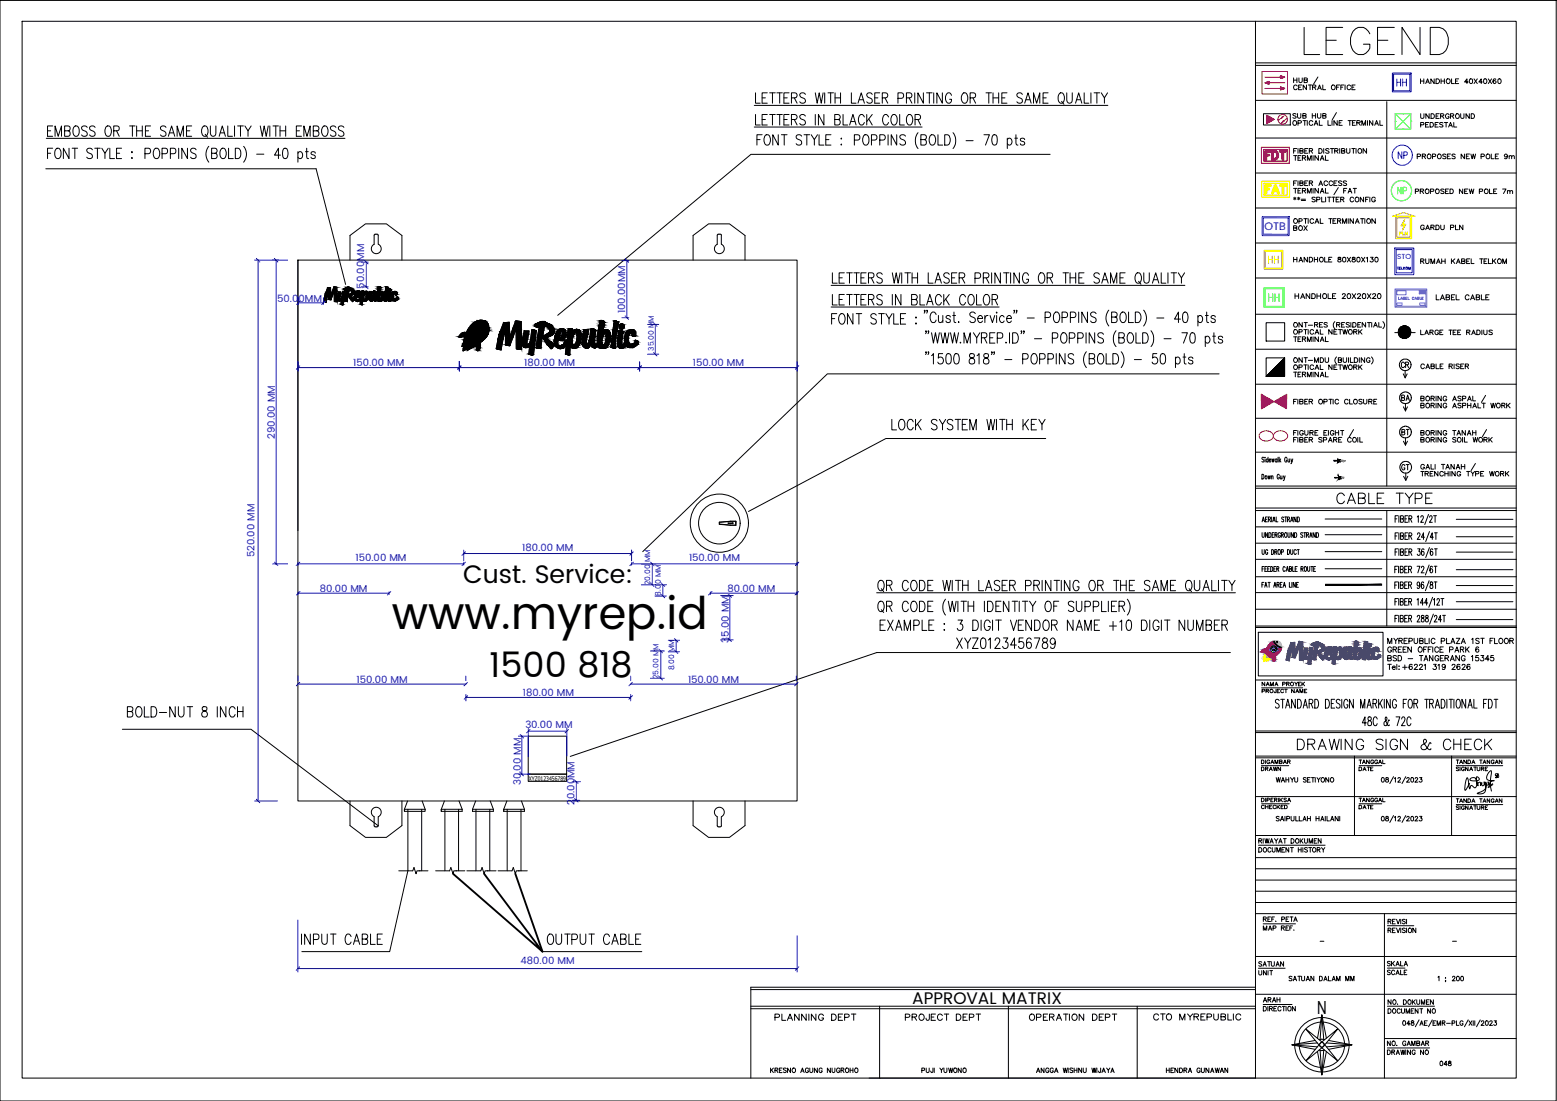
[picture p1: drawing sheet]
<svg xmlns="http://www.w3.org/2000/svg" width="420mm" height="297mm" viewBox="0 0 420 297" stroke-linecap="round" stroke-linejoin="round" font-family="sans-serif">
<defs><g id="words">
<text font-size="12.1" x="105.7" y="169.7">www.myrep.id</text>
<text font-size="11.9" x="350.7" y="15.9">LEGEND</text>
<text font-size="9.4" x="132" y="182.5">1500 818</text>
<text font-size="6.9" x="125" y="157.4">Cust. Service:</text>
<g font-size="6.2">
<text x="359.5" y="137.2">CABLE TYPE</text>
<text x="256.8" y="176">XYZ0123456789</text>
<text x="348.9" y="203.6">DRAWING SIGN &amp; CHECK</text>
<text x="146.4" y="256.1">OUTPUT CABLE</text>
</g>
<text font-size="5.3" fill="#f00" x="340.4" y="44.1">FDT</text>
<text font-size="5.3" fill="#ffbf00" x="340.4" y="53.3">FAT</text>
<text font-size="5.3" fill="#ff7f00" x="341.1" y="72.3">HH</text>
<text font-size="5.3" fill="#0f0" x="341.1" y="82.5">HH</text>
<g font-size="4.9" fill="#00f">
<text x="375.7" y="24.3">HH</text>
<text x="376.1" y="44.1">NP</text>
</g>
<text font-size="4.9" fill="#0f0" x="376.1" y="53.6">NP</text>
<g font-size="4.9">
<text x="376.8" y="100.5">CR</text>
<text x="355.5" y="273.5">N</text>
<text x="207.8" y="276.6">PLANNING DEPT</text>
<text x="243.1" y="276.6">PROJECT DEPT</text>
<text x="276.6" y="276.6">OPERATION DEPT</text>
<text x="310.1" y="276.6">CTO MYREPUBLIC</text>
</g>
<text font-size="4.5" x="246.1" y="270.9">APPROVAL MATRIX</text>
<g font-size="4.4">
<text x="347.8" y="63.5">BOX</text>
<text x="377.1" y="109.4">BA</text>
<text x="377.1" y="118.5">BT</text>
<text x="377.1" y="128.1">GT</text>
<text x="339.7" y="271.6">ARAH</text>
</g>
<g font-size="4">
<text x="382.1" y="63.1">GARDU PLN</text>
<text x="339" y="209.2">DRAWN</text>
<text x="365.5" y="209.2">DATE</text>
<text x="365.5" y="219.4">DATE</text>
<text x="338.3" y="261.8">SATUAN</text>
<text x="373.2" y="261.8">SKALA</text>
<text x="338.3" y="264.2">UNIT</text>
<text x="387.3" y="288.6">048</text>
</g>
<text font-size="3.5" fill="#ff7f00" x="376.4" y="64.6">PLN</text>
<text font-size="3.1" fill="#808080" x="360.9" y="130.2">6M</text>
<text font-size="3" fill="#00f" x="341.2" y="62">OTB</text>
<g font-size="2.7" fill="#00f">
<text x="98.3" y="77.9" transform="rotate(-90 98.3 77.9)">50.00MM</text>
<text x="74.8" y="81.6">50.00MM</text>
<text x="168.7" y="84.5" transform="rotate(-90 168.7 84.5)">100.00MM</text>
<text x="95.3" y="98.8">150.00 MM</text>
<text x="141.4" y="98.8">180.00 MM</text>
<text x="187" y="98.9">150.00 MM</text>
<text x="74.2" y="118.4" transform="rotate(-90 74.2 118.4)">290.00 MM</text>
<text x="140.9" y="148.7">180.00 MM</text>
<text x="68.7" y="150.4" transform="rotate(-90 68.7 150.4)">520.00 MM</text>
<text x="95.9" y="151.5">150.00 MM</text>
<text x="185.9" y="151.5">150.00 MM</text>
<text x="86.3" y="159.6">80.00 MM</text>
<text x="196.3" y="159.6">80.00 MM</text>
<text x="196.6" y="173.4" transform="rotate(-90 196.6 173.4)">35.00 MM</text>
<text x="96.2" y="184.2">150.00 MM</text>
<text x="185.7" y="184.2">150.00 MM</text>
<text x="141.1" y="187.9">180.00 MM</text>
<text x="141.8" y="196.5">30.00 MM</text>
<text x="140.6" y="211.8" transform="rotate(-90 140.6 211.8)">30.00 MM</text>
<text x="155" y="217.2" transform="rotate(-90 155 217.2)">20.00MM</text>
<text x="140.5" y="260.2">480.00 MM</text>
</g>
<g font-size="2.6">
<text x="354.9" y="255.1">-</text>
<text x="390.9" y="255.1">-</text>
</g>
<g font-size="2" fill="#00f">
<text x="377" y="70">STO</text>
<text x="176.4" y="94.6" transform="rotate(-90 176.4 94.6)">35.00 MM</text>
<text x="175.5" y="157.8" transform="rotate(-90 175.5 157.8)">20.00 MM</text>
<text x="178.3" y="160.7" transform="rotate(-90 178.3 160.7)">8.00 MM</text>
<text x="177.7" y="183.2" transform="rotate(-90 177.7 183.2)">25.00 MM</text>
<text x="181.9" y="180.8" transform="rotate(-90 181.9 180.8)">8.00 MM</text>
</g>
<text font-size="1.7" x="142.7" y="210.6">XYZ0123456789</text>
</g></defs>
<!-- layer: 0 -->
<g fill="none" stroke="#000" stroke-width=".27">
<path d="M0 .1h419.9v296.9h-419.9zM6 5.7h403.2v285.2h-403.2zM338.8 5.7v285.2M12.5 37.3h80.6M12.8 35.3h.9M14.2 34h-1.4v2.8h1.4M14.2 40h-1.4v2.8M14.9 36.8v-2.8l.8 2.8 .9-2.8v2.8M17.4 35.3h1a.67 .67 0 0 0 .5-.7 .67 .67 0 0 0-.5-.6h-1v2.8h1a.78 .78 0 0 0 .5-.8 .78 .78 0 0 0-.5-.7M18.6 40v2.8l-1.5-2.8v2.8M19.5 40h1.5M20.1 34.1l.2-.1a1.21 1.21 0 0 1 1.1 1.7 .87 .87 0 0 1-.9 1.1 .87 .87 0 0 1-.8-1.1l.1-1z"/>
<path d="M20.2 40v2.8M23.5 34.4a.81 .81 0 0 0-.8-.4 .81 .81 0 0 0-.7 .7l.2 .3 1.1 .6a.69 .69 0 0 1 .2 .7 .69 .69 0 0 1-.5 .5l-.8-.2-.2-.2M25.6 40h1.5M25.7 34.4a.75 .75 0 0 0-1-.4 .75 .75 0 0 0-.4 .9l.3 .3a1.18 1.18 0 0 1 1.1 .8v.4a.87 .87 0 0 1-1.5 0M26.3 40v2.8M27.5 40l.8 1.3 .9-1.3M28.7 34.1l.3-.1a1.21 1.21 0 0 1 1.1 1.7l-.2 .4a.74 .74 0 0 1-.7 .7 .74 .74 0 0 1-.8-.7l-.1-1.1zM29.6 40v2.8h1.3M30.7 35.3h1a.67 .67 0 0 0 .5-.7 .67 .67 0 0 0-.5-.6h-1v2.8M31.5 35.3l.7 1.5M32.8 40h-1.3v2.8h1.3M35 34h1.4"/>
<path d="M35.7 34v2.8M36.9 35.3h1.5M36.9 34v2.8M38.4 34v2.8M39.2 35.3h.9M40.6 34h-1.4v2.8h1.4M44.8 34.4a.87 .87 0 0 0-1.5 0l.1 .5 .3 .3a1.18 1.18 0 0 1 1.1 .8v.4a.87 .87 0 0 1-1.5 0M45.4 36.8l.9-2.8 .9 2.8M45.8 35.8h1M47.8 36.8v-2.8l.8 2.8 .9-2.8v2.8M48.2 40v2.8M50.3 35.3h.9"/>
<path d="M50.6 40v2.8l-1.5-2.8v2.8M51.7 34h-1.4v2.8h1.4M54.6 34.4a.73 .73 0 0 1 .8-.4 .73 .73 0 0 1 .6 .7v1.4a.74 .74 0 0 1-.7 .7 .74 .74 0 0 1-.8-.7l-.1-1.1zM55.4 36.2l.6 .8M56.3 39.5a3.3 3.3 0 0 0 0 4.3M56.8 34v2a.76 .76 0 0 0 .4 .7 .76 .76 0 0 0 .8-.1l.3-.6v-2M59.1 36.8l.9-2.8 .8 2.8M59.4 35.8h1.1M61.5 34v2.8h1.2M61.7 40v2.8h1.2M63.3 34v2.8M63.5 40h.8a1.67 1.67 0 0 1 0 2.8h-.8z"/>
<path d="M64.1 34h1.6M64.9 34v2.8M65.7 39.5a3.3 3.3 0 0 1 0 4.3M66.1 34l.8 1.3 .9-1.3M66.9 35.3v1.5M70.2 34l.6 2.8 .5-2.8 .5 2.8 .6-2.8M72.8 34v2.8M73.7 34h1.4M74.4 34v2.8M75.6 35.3h1.5M75.6 34v2.8M77.1 34v2.8"/>
<path d="M80 35.3h.8M81.4 34h-1.4v2.8h1.4M82 36.8v-2.8l.8 2.8 .9-2.8v2.8M82.8 40v2.3v.4l.5 .1M84.5 35.3h1a.66 .66 0 0 0 .6-.7 .66 .66 0 0 0-.6-.6h-1v2.8h1a.76 .76 0 0 0 .6-.8 .76 .76 0 0 0-.6-.7M87.2 34.1l.3-.1a1.21 1.21 0 0 1 1 1.7l-.1 .4a.72 .72 0 0 1-1.2 .5l-.2-.2a1.9 1.9 0 0 1 .2-2.3zM90.6 34.4a.79 .79 0 0 0-.8-.4 .79 .79 0 0 0-.6 .7l.4 .5a1.18 1.18 0 0 1 1 .8v.4a.87 .87 0 0 1-1.4 0M92.8 34.4a.75 .75 0 0 0-1-.4 .75 .75 0 0 0-.4 .9l.3 .3a1.18 1.18 0 0 1 1.1 .8v.4a.88 .88 0 0 1-1.5 0M203.5 34.3h45.3M203.5 28.4h95.5M203.9 30.9v2.8h1.2M203.9 25v2.8h1.2"/>
<path d="M204.3 37.7h.8M205.7 36.4h-1.4v2.7M205.7 32.2h.8M205.7 26.4h.8M206.6 36.5l.7-.1a1.8 1.8 0 0 1 0 2.7h-.5a1.87 1.87 0 0 1-.2-2.6zM207.1 30.9h-1.4v2.8h1.4M207.1 25h-1.4v2.8h1.4M207.7 30.9h1.5M207.7 25h1.5M208.4 30.9v2.8M208.4 25v2.8M209.6 30.9h1.5"/>
<path d="M209.6 25h1.5M210 36.4v2.7l-1.5-2.7v2.7M210.4 25v2.8M210.4 30.9v2.8M210.9 36.4h1.5M211.5 32.2h.9M211.5 26.4h.9M211.6 36.4v2.7M212.9 30.9h-1.4v2.8h1.4M212.9 25h-1.4v2.8h1.4M213.6 32.2h.9a.69 .69 0 0 0 .6-.6 .69 .69 0 0 0-.6-.7h-.9v2.8M213.6 26.4h.9l.4-.1 .2-.4a.68 .68 0 0 0-.6-.9h-.9v2.8"/>
<path d="M214.3 32.2l.8 1.5M214.3 26.4l.8 1.4M216.3 36.7a.87 .87 0 0 0-1.5 0l.1 .6 .4 .2a1.18 1.18 0 0 1 1 .8v.5a.87 .87 0 0 1-1.5 0M217 36.4h1.5M217.3 31.3a.74 .74 0 0 0-.9-.4 .74 .74 0 0 0-.5 .9l1.2 .7a.73 .73 0 0 1-.3 1.2l-.8-.1-.2-.3M217.3 25.5a.74 .74 0 0 0-.9-.5 .74 .74 0 0 0-.5 1l1.2 .7a.69 .69 0 0 1 .2 .7 .69 .69 0 0 1-.5 .4l-.8-.1-.2-.2M217.7 36.4v2.7M218.9 36.4l.9 1.3 .8-1.3M219.8 37.7v1.4M220 30.9v2.8M220 25l.5 2.8 .6-2.8 .5 2.8 .5-2.8M221 36.4v2.7h1.3"/>
<path d="M222.3 30.9v2.8l-1.4-2.8v2.8M222.5 25v2.8M222.8 37.7h.9M223.4 25h1.5M224.2 25v2.8M224.2 36.4h-1.4v2.7h1.4M225.3 32.2h.9a.69 .69 0 0 0 .5-.6 .69 .69 0 0 0-.5-.7h-.9v2.8h.9a.76 .76 0 0 0 .6-.7 .76 .76 0 0 0-.6-.8M225.3 26.4h1.5M225.3 25v2.8M226.8 25v2.8M226.9 37.4h.2zM226.9 39h.2z"/>
<path d="M227.5 30.9v2.8h1.3M229.3 33.7l.9-2.8 .8 2.8M229.6 32.8h1.1M229.7 25v2.8h1.3M230.5 37.8l1.3-.1 .2-.4-.1-.7-.4-.2h-1v2.7M231.5 27.8l.9-2.8 .9 2.8M231.9 26.9h1M233.2 36.5l.2-.1a1.21 1.21 0 0 1 1.1 1.7 .87 .87 0 0 1-.9 1.1 .87 .87 0 0 1-.8-1.1v-.7zM233.3 31.6a.74 .74 0 0 0-.8-.7 .74 .74 0 0 0-.7 .7v1.4a.72 .72 0 0 0 1.1 .6l.4-.6M233.9 30.9v2.8M234.4 32.1l1 1.6M235.2 37.8h.9a.74 .74 0 0 0 .6-.7 .74 .74 0 0 0-.6-.7h-.9v2.7"/>
<path d="M235.4 30.9l-1.5 1.9M235.4 25.5a.78 .78 0 0 0-.9-.5 .78 .78 0 0 0-.6 .7 1.43 1.43 0 0 0 1.3 1 .7 .7 0 0 1-.3 1.1l-.8-.1-.2-.2M236.1 26.4h.8M237.4 37.8h.9a.74 .74 0 0 0 .6-.7 .74 .74 0 0 0-.6-.7h-.9v2.7M237.4 25h-1.3v2.8h1.3M238.1 26.4h.9l.4-.1 .2-.4a.68 .68 0 0 0-.6-.9h-.9v2.8M238.8 26.4l.8 1.4M239.6 36.4v2.7M239.8 31.6a.74 .74 0 0 0-.8-.7 .74 .74 0 0 0-.7 .7v1.4a.72 .72 0 0 0 1.1 .6l.4-.6M240.8 31.1l.2-.2a1.38 1.38 0 0 1 1 2.1 .74 .74 0 0 1-.7 .8 .74 .74 0 0 1-.8-.8l-.1-1zM242 36.4v2.7l-1.5-2.7v2.7M242.3 26.5h1a.76 .76 0 0 0 .6-.7 .76 .76 0 0 0-.6-.8h-1v2.8"/>
<path d="M242.8 30.9v2.8h1.3M244.3 36.7a.81 .81 0 0 0-.8-.4 .81 .81 0 0 0-.7 .7l.2 .4 1.1 .6a.69 .69 0 0 1 .2 .7 .69 .69 0 0 1-.5 .4l-.8-.1-.2-.2M244.6 26.4h.9l.4-.1 .2-.4a.68 .68 0 0 0-.6-.9h-.9v2.8M245 31.1l.2-.2a1.35 1.35 0 0 1 1 2.1 .72 .72 0 0 1-1.2 .6l-.4-1a1.67 1.67 0 0 1 .4-1.5zM245.3 26.4l.8 1.4M246.8 25v2.8M246.9 32.2h1a.7 .7 0 0 0 .5-.6 .7 .7 0 0 0-.5-.7h-1v2.8M247.7 32.2l.7 1.5M247.7 35.8a3.5 3.5 0 0 0 0 4.3M248.5 37.7h1a.67 .67 0 0 0 .5-.7 .67 .67 0 0 0-.5-.6h-1v2.7h1a.78 .78 0 0 0 .5-.7 .78 .78 0 0 0-.5-.7M249.2 25v2.8l-1.5-2.8v2.8M250 25h1.5"/>
<path d="M250.8 25v2.8M251.2 36.5a.9 .9 0 0 1 .9 0 .9 .9 0 0 1 .4 .9l-.2 1.1a.74 .74 0 0 1-.7 .7 .74 .74 0 0 1-.7-.7l-.2-1.1zM252 25v2.8M253.1 36.4v2.7h1.3M254.3 25v2.8l-1.5-2.8v2.8M254.9 36.4h.8a1.62 1.62 0 0 1 0 2.7h-.8zM256.8 25.7a.72 .72 0 0 0-1.2-.5 1.78 1.78 0 0 0 .2 2.6 .81 .81 0 0 0 1-1h-.6M257.2 35.8a3.5 3.5 0 0 1 0 4.3M259.9 25.2l.2-.2a1.35 1.35 0 0 1 .9 2.2 .72 .72 0 0 1-1.1 .5l-.2-.2a1.9 1.9 0 0 1 .2-2.3zM260.7 38h1.9M261.8 26.4h1l.5-.5a.62 .62 0 0 0-.5-.9h-1v2.8M262.6 26.4l.7 1.4"/>
<path d="M265.5 36.4h1.5l-1.1 2.7M266.1 25h1.4M266.8 25v2.8M268 36.5l.5-.1a1.27 1.27 0 0 1 .6 1.6l-.3 1-.5 .1a2.04 2.04 0 0 1-.3-2.6zM268 26.4h1.5M268 25v2.8M269.5 25v2.8M270.3 26.4h.9M271.7 25h-1.4v2.8h1.4M271.8 37.7a.61 .61 0 0 1 .6-.4 .61 .61 0 0 1 .6 .4 .85 .85 0 0 1 0 1 .85 .85 0 0 1-1 .3l-.2-.2M271.8 37.3v2.8M273.9 37.3h.7"/>
<path d="M274.2 36.4v2.2l.1 .4 .4 .1M275.9 25.5a.74 .74 0 0 0-1-.4 .74 .74 0 0 0-.4 .9l1.2 .7a.7 .7 0 0 1-.3 1.1l-.8-.1-.2-.2M276.5 37.7a.64 .64 0 0 0-.6-.4 .64 .64 0 0 0-.6 .4 1.05 1.05 0 0 0 1.1 .6l.1 .5a.64 .64 0 0 1-.6 .4 .64 .64 0 0 1-.6-.4M276.5 27.8l.9-2.8 .9 2.8M276.9 26.9h1M278.9 27.8v-2.8l.8 2.8 .9-2.8v2.8M281.5 26.4h.8M282.8 25h-1.3v2.8h1.3M286 25.2l.2-.2a1.35 1.35 0 0 1 .9 2.2 .72 .72 0 0 1-1.1 .5 2.01 2.01 0 0 1 0-2.5zM286.5 27.3l.6 .8M287.9 25v2a.76 .76 0 0 0 .4 .7 .76 .76 0 0 0 .8 0l.2-.7v-2M290.2 27.8l.9-2.8 .8 2.8"/>
<path d="M290.5 26.9h1.1M292.6 25v2.8h1.2M294.4 25v2.8M295.2 25h1.6M296 25v2.8M297.2 25l.8 1.4 .9-1.4M298 26.4v1.4M338.8 27.1h70.4M338.8 37.2h70.4M349.1 21v1.3M349.1 21.6h.9M349.8 30.8l-.3-.2-.6 .2 .1 .3 .7 .3 .1 .3-.3 .2-.6-.2"/>
<path d="M350 21v1.3M350.1 23.2a.55 .55 0 0 0-.9 0 .55 .55 0 0 0 0 .8 .55 .55 0 0 0 .9-.1M350.1 30.6v.9l.4 .4 .5-.2v-1.1M350.3 33.2h.6l.3-.4-.3-.3h-.6v1.3M350.4 23.5h.5M350.5 21l.1 1.1 .3 .2 .4-.2 .1-1.1M351.3 22.9h-.9v1.3h.9M351.6 31.2h.7l.2-.3-.4-.3h-.5v1.3l.8-.1 .1-.3-.4-.3M351.6 32.5h.9M351.9 21.6h.8l.1-.4-.9-.2v1.3l.9-.1v-.5l-.3-.1M352.1 32.5v1.3M352.6 22.9v1.3l-.9-1.3v1.3"/>
<path d="M352.8 32.5v1.3M353.1 22.9h.8M353.5 22.9v1.3M354.1 30.6v1.3M354.1 31.2h.9M354.2 23.5l.8-.1v-.3l-.8-.2v1.3M354.2 32.8a.55 .55 0 0 0-.8 0 .55 .55 0 0 0 0 .8 .55 .55 0 0 0 .8-.1M354.6 33.8l.5-1.3 .5 1.3M354.7 23.5l.4 .7M354.8 33.4h.7M355 30.6v1.3M355.5 30.6v.9l.4 .4 .5-.2v-1.1"/>
<path d="M355.6 24.2l.5-1.3 .5 1.3M355.6 20.8l-1.1 1.9M355.8 23.8h.6M356 32.5v1.3h.8M357 31.2h.7l.1-.3-.3-.3h-.5v1.3l.8-.1v-.3l-.3-.3M357 22.9v1.3h.7M358.4 32.5v1.3h.7M359.5 32.5v1.3M360.6 30.4l-1.1 1.9M360.7 23.5h.5M360.8 32.5v1.3l-.8-1.3v1.3M361.4 33.1h.5"/>
<path d="M361.5 22.9h-.8v1.3M361.8 23.5h.5M362.2 32.5h-.8v1.3h.8M362.7 22.9h-.9v1.3M363 22.9v1.3M363.8 32.5h.9M364.2 32.5v1.3M364.4 23.2a.53 .53 0 0 0-.7-.2 .53 .53 0 0 0-.2 .7 .48 .48 0 0 0 .4 .5 .48 .48 0 0 0 .5-.3M364.8 23.5h.5M365 33.1h.5M365.7 22.9h-.9v1.3h.9M365.8 32.5h-.8v1.3h.8"/>
<path d="M366.1 33.1h.8l.2-.3-.4-.3h-.6v1.3M366.6 33.1l.5 .7M367.5 33.8v-1.3l.5 1.3 .5-1.3v1.3M369 32.5v1.3M370.5 32.5v1.3l-.9-1.3v1.3M371 33.8l.5-1.3 .5 1.3M371.1 33.4h.7M372.4 32.5v1.3h.7M374.2 27.4v103.7M383.3 21.3v1.2M383.3 21.9h.9M383.4 30.7v1.1l.4 .1 .5-.3v-.9"/>
<path d="M383.4 33.7l.7-.1 .2-.3-.2-.2-.7-.1v1.3M384.2 21.3v1.2M384.7 33.6h.5M384.7 22.5l.5-1.2 .5 1.2M384.9 22.1h.6M385.5 33h-.8v1.3h.8M385.7 30.7v1.2l-.9-1.2v1.2M385.9 33h.5a.65 .65 0 0 1 .4 .7 .65 .65 0 0 1-.4 .6h-.5zM386.2 30.7h.4a.68 .68 0 0 1 .5 .6 .68 .68 0 0 1-.5 .6h-.4zM387 21.3v1.2l-.9-1.2v1.2M387.3 33.6h.5M387.5 21.3h.5a.66 .66 0 0 1 .5 .6 .66 .66 0 0 1-.5 .6h-.5z"/>
<path d="M387.5 31.3h.5M388.1 33h-.8v1.3h.8M388.4 30.7h-.9v1.2h.9M388.7 31.3l.8-.1 .1-.3-.3-.2h-.6v1.2M388.9 21.9h.9M388.9 21.3v1.2M389.2 31.3l.4 .6M389.4 33.2l-.4-.2-.5 .2v.3l.8 .3v.4l-.8-.1M389.8 33h.9M389.8 21.3v1.2M390.2 33v1.3M390.4 21.4a.58 .58 0 0 1 .8 .1 .58 .58 0 0 1 0 .8 .58 .58 0 0 1-.8 0z"/>
<path d="M390.9 34.3l.5-1.3 .5 1.3M391 31a.59 .59 0 0 0-.9 .1 .59 .59 0 0 0 .4 .8l.5-.1v-.3h-.3M391.1 33.9h.7M391.4 31.3l.9-.1v-.4l-.9-.1v1.2M391.7 21.3v1.2h.8M391.9 31.3l.4 .6M392.3 33v1.3h.8M392.8 21.9h.5M393.6 21.3h-.8v1.2h.8M394.2 30.7v.9l.3 .3 .5-.1 .1-1.1M396.2 22.1h-1l.7-.8v1.2M396.5 30.7v1.2l-.9-1.2v1.2"/>
<path d="M396.7 21.3a.63 .63 0 0 1 .8 .5 .63 .63 0 0 1-.5 .7h-.3l-.2-.5zM397 30.7a.71 .71 0 0 1 .8 .3 .71 .71 0 0 1 0 .8l-.8 .1zM397.8 21.3l.9 1.2M398.7 21.3l-.9 1.2M400 22.1h-.9l.6-.8v1.2M400.5 21.3a.59 .59 0 0 1 .7 .6 .59 .59 0 0 1-.7 .6l-.2-.5zM401.6 21.3l.9 1.2M402.5 21.3l-.9 1.2M403.6 21.4v-.1a.58 .58 0 0 0-.7 .5 .58 .58 0 0 0 .6 .7 .4 .4 0 0 0 0-.7 .4 .4 0 0 0-.6 .3M404.4 21.3a.59 .59 0 0 1 .7 .6 .59 .59 0 0 1-.7 .6l-.2-.5zM12.4 45.5h72.9l8 31.2M12.8 41.3h.9"/>
<path d="M15.2 40.1l.2-.1a1.38 1.38 0 0 1 1 2.1 .83 .83 0 0 1-1 .7 .83 .83 0 0 1-.6-1.1l.1-1zM24.9 40.4a.74 .74 0 0 0-.9-.4 .74 .74 0 0 0-.5 .9l1 .6a.68 .68 0 0 1 .4 .7 .68 .68 0 0 1-.5 .6l-.8-.1-.2-.3M28.3 41.3v1.5M31.5 41.3h.8M35.6 40.9v.3zM35.6 42.5v.3zM39.1 41.5h1a.76 .76 0 0 0 .6-.8 .76 .76 0 0 0-.6-.7h-1v2.8M41.8 40.1l.2-.1a1.35 1.35 0 0 1 1 2.1 .74 .74 0 0 1-.8 .7 .74 .74 0 0 1-.7-.7l-.1-1.1zM43.7 41.5h1a.78 .78 0 0 0 .5-.8 .78 .78 0 0 0-.5-.7h-1v2.8M46 41.5h.9a.78 .78 0 0 0 .6-.8 .78 .78 0 0 0-.6-.7h-.9v2.8M52.9 40.4a.74 .74 0 0 0-.9-.4 .74 .74 0 0 0-.5 .9l1 .6a.69 .69 0 0 1 .4 .7 .69 .69 0 0 1-.5 .6h-.5l-.5-.4M57.1 41.3l1.3-.1 .2-.4-.2-.7-1.3-.1v2.8h.9a.74 .74 0 0 0 .6-.7 .74 .74 0 0 0-.6-.8"/>
<path d="M59.8 40.1l.2-.1a1.35 1.35 0 0 1 .9 2.1 .72 .72 0 0 1-1.1 .6 2.01 2.01 0 0 1 0-2.6zM69.3 41.6h1.9M75.7 41.9h-1.6l1-1.9v2.8M76.5 40.1l.6-.1a1.84 1.84 0 0 1 0 2.8h-.2a1.25 1.25 0 0 1-.7-1.6zM80.4 41.3l.2-.3a.91 .91 0 0 1 1.1 .6 .91 .91 0 0 1-.5 1.2h-.4l-.4-.4M80.4 40.9v2.9M82.4 40.9h.8M85.1 41.3a.62 .62 0 0 0-.6-.4 .62 .62 0 0 0-.6 .4l.1 .3 1 .4 .1 .4a.64 .64 0 0 1-.6 .4 .64 .64 0 0 1-.6-.4M283.4 41.6h-80.8l-52.1 43.5M338.8 56.1h70.4M338.8 46.7h70.4M349.1 50.8h.9"/>
<path d="M349.1 53.4l.6 .3M349.1 42h.9M349.7 53.4l-.6 .3M349.9 48.8h-.8v1.3M349.9 40.1h-.8v1.2M350.1 53.4l.7 .3M350.3 40.1v1.2M350.3 48.8v1.3M350.3 51.5h.5M350.3 42.6h.5M350.4 53.2v.7M350.8 49.4l.7-.1 .2-.2-.4-.3h-.5v1.3l.8-.2 .1-.3-.4-.2"/>
<path d="M350.8 40.7l.8-.1 .1-.3-.4-.2h-.5v1.2h.7l.2-.4-.4-.2M350.8 53.4l-.7 .3M351.1 50.8h-.8v1.3h.8M351.1 42h-.8v1.3h.8M351.2 53.7h1.1M351.2 54.1h1.1M351.5 51.5l.8-.2v-.3l-.8-.2v1.3M351.5 42.6l.8-.1v-.4l-.8-.1v1.3M351.9 51.5l.4 .6M351.9 42.6l.4 .7M352.1 49.4h.5M352.1 40.7h.5"/>
<path d="M352.8 52.1v-1.3l.5 1.3 .5-1.3v1.3M352.8 43.3v-1.3l.5 1.3 .5-1.3v1.3M352.9 48.8h-.8v1.3h.8M352.9 40.1h-.8v1.2h.8M353.3 49.4l.8-.1 .1-.4-.9-.1v1.3M353.3 40.7l.9-.1v-.4l-.9-.1v1.2M353.8 49.4l.4 .7M353.8 40.7l.4 .6M354.3 42v1.3M354.3 50.8v1.3M354.9 53.4l-.3-.2-.6 .2 .1 .2 .8 .5v.2l-.3 .2-.6-.2M355 59.8h.7"/>
<path d="M355.3 53.9l.9-.2v-.4l-.9-.1v1.3M355.8 50.8v1.3l-1-1.3v1.3M355.8 42v1.3l-1-1.3v1.3M355.9 50.1l.5-1.3 .5 1.3M355.9 40.1a.71 .71 0 0 1 .8 .3 .71 .71 0 0 1 0 .8l-.8 .1zM356.1 49.6h.6M356.3 59v1.3h.7M356.3 52.1l.5-1.3 .5 1.3M356.3 43.3l.5-1.3 .5 1.3M356.4 51.7h.7M356.4 42.8h.7M356.7 53.2v1.3h.7"/>
<path d="M357.2 40.1v1.2M357.7 50.8v1.3h.7M357.7 42v1.3h.7M357.7 53.2v1.3M358.3 49.1a.51 .51 0 0 0-.6-.3 .51 .51 0 0 0-.4 .5v.3a.51 .51 0 0 0 .4 .5 .51 .51 0 0 0 .6-.3M358.3 53.2h.9M358.6 59h.9M358.6 40.3l-.3-.2-.6 .2 .2 .3 .6 .2v.5l-.8-.1M358.7 53.2v1.3M359 59v1.3M359 40.1h.9M359.4 53.2h.9"/>
<path d="M359.5 40.1v1.2M359.6 49.1a.48 .48 0 0 0-.6-.3 .48 .48 0 0 0-.4 .5v.3a.48 .48 0 0 0 .4 .5 .48 .48 0 0 0 .6-.3M359.7 59.6h.5M359.8 53.2v1.3M360 49.4h.5M360.2 40.7l.8-.1v-.4l-.8-.1v1.2M360.6 59h-.9v1.3h.9M360.6 53.8h.5M360.6 40.7l.5 .6M360.8 48.8h-.8v1.3h.8M360.9 59.6l.8-.1 .1-.4-.9-.1v1.3M361.1 50.6l-1.1 1.9"/>
<path d="M361.4 59.6l.4 .7M361.4 53.2h-.8v1.3h.8M361.5 40.1v1.2M361.8 53.8l.7-.1 .2-.2-.2-.3h-.7v1.3M362 40.7l.8-.1 .1-.3-.3-.2h-.6v1.2h.8l.1-.4-.3-.2M362.1 49l-.3-.2-.6 .2 .1 .3 .8 .4-.3 .4-.6-.2M362.2 53.8l.5 .7M362.6 51.5h.5M363.4 49l-.3-.2-.6 .2 .1 .3 .8 .4v.2l-.3 .2-.6-.2M363.4 40.1v1.1l.4 .1 .5-.3v-.9M363.4 50.8h-.8v1.3M363.8 52.1l.5-1.3 .5 1.3"/>
<path d="M363.8 59v1.3M363.9 51.7h.7M364.8 40.1h.9M365.2 50.8h.9M365.2 59v1.3l-.9-1.3v1.3M365.2 40.1v1.2M365.3 53.5a.56 .56 0 0 0-.8-.1 .56 .56 0 0 0 0 .8 .56 .56 0 0 0 .8 0M365.6 50.8v1.3M365.9 59.8h.7M365.9 40.1v1.2M367.2 59h.8M367.6 59v1.3"/>
<path d="M368 53.2v1.3l-.9-1.3v1.3M368.3 59v1.3M368.5 53.8h.5M368.8 40.1v1.2l-1-1.2v1.2M369.3 53.2h-.8v1.3M369.7 53.2v1.3M371.1 53.5a.54 .54 0 0 0-.7-.3 .54 .54 0 0 0-.2 .8 .49 .49 0 0 0 .4 .5 .49 .49 0 0 0 .5-.5h-.3M371.1 59v1.3l-.9-1.3v1.3M381.9 51.6h.8l.1-.4-.1-.2h-.8v1.2M382.4 42.2l.9-.1v-.4l-.9-.1v1.2M383.2 51.6l.8-.1 .2-.3-.2-.2h-.8v1.2M383.7 51.6l.5 .6"/>
<path d="M383.8 42.1h.8v-.4l-.8-.1v1.2M384.3 42.1l.4 .7M386 51.6h.8l.1-.4-.1-.2h-.8v1.2M386.5 42.2l.9-.1v-.4l-.9-.1v1.2M389.7 51.2l-.4-.2-.5 .2v.2l.8 .4v.4l-.8-.1M390.1 51.6h.5M390.2 41.8l-.3-.2-.6 .2 .1 .3 .7 .3v.4l-.8-.1M390.6 42.1h.5M390.9 51h-.8v1.2h.8M391.3 51h.4a.63 .63 0 0 1 .5 .6 .63 .63 0 0 1-.5 .6h-.4zM391.4 41.6h-.8v1.2h.8M392.7 41.8l-.3-.2-.6 .2 .1 .3 .7 .3v.4l-.8-.1"/>
<path d="M394.7 51v1.2l-.9-1.2v1.2M395.2 41.6v1.2l-.9-1.2v1.2M395.2 51.6h.5M395.7 42.1h.5M396.1 51h-.9v1.2h.9M396.5 51l.3 1.2 .3-1.2 .3 1.2 .3-1.2M396.5 41.6h-.8v1.2h.8M396.9 41.6l.4 1.2 .3-1.2 .3 1.2 .3-1.2M399.2 51.6h.8v-.5l-.8-.1v1.2M399.7 42.2l.8-.1v-.4l-.8-.1v1.2M402 51v1.2h.7M402.4 41.6v1.2h.8"/>
<path d="M403.1 51.6h.5M403.5 42.1h.5M403.9 51h-.8v1.2h.8M404.4 41.6h-.9v1.2h.9M405.5 51h.9l-.7 1.2M406.8 42a.43 .43 0 0 1-.5 .4 .43 .43 0 0 1-.3-.6 .43 .43 0 0 1 .7 0l.1 .5-.2 .5-.6-.1M406.8 51.6l.6-.1 .1 .7M406.8 51.4v.8M407.2 42.2l.3-.2 .4 .1v.7M407.2 42v.8M407.5 51.6l.6-.1 .1 .7M407.9 42.2l.4-.2 .3 .1v.7"/>
<path d="M80.4 70.2h134.7v145.9h-134.7zM80.4 70.2v73M88.4 77.7l.8-.1 .1 2.1 .8-2.4 .8 .2 .1 3.9h-.8v-2.9l-.9 2.4-.6-.1-.1-1.9-.5 2.6-.8-.2 .5-2zM91.4 78.8h.6l-.3 2h.2l.3-.7 .2-1.4 .6 .1-.3 3.4-.2 .1-.5-.2 .1-1.1-.6 .2-.4-.4zM92.9 77.9l.3-.2a.92 .92 0 0 1 1.2 0 1.04 1.04 0 0 1 1.2 1 1.04 1.04 0 0 1-1.1 1l1.1 .9 .1-1a.93 .93 0 0 1 .4-1 .93 .93 0 0 1 1.1 .1 .88 .88 0 0 1 0 1.1 .88 .88 0 0 1-1 .3l-.1 .7 .8-.1 .2-.5h.4l.1-1.6 .6-.1v.3l.5-.2h.5a2.44 2.44 0 0 1-.3 2.6l-.4 .1-.6-.3-.1 1.2-.6-.1 .1-1.3-.9 .6-.7-.5-.5 .5-1.3-1.7-.2 1.5h-.7l.5-3-.4 .1zM94.2 78.2h.3a.6 .6 0 0 1 .4 .8l-.9 .5zM94.4 70.2v-6.7l4.2-3.1h5.7l4.2 3.1v6.7M96.6 78.9l.1-.1 .1 .5-.3 .5zM98.7 78.9l.1 1.1-.3 .8h-.2l-.2-.5 .2-.7zM99.7 78.6h.7l-.2 2.1a2.39 2.39 0 0 0 .6-2.2l.5 .1 .2 .2-.1 1.9 .3-.1 .1-1.9 .4-1.4 .5 .3-.1 1.1h.2a.6 .6 0 0 1 .8 .4 2.79 2.79 0 0 1-.6 2.1l-1.2-.1-.6 .1-.3-.2v-.3a.77 .77 0 0 1-1 .5 .77 .77 0 0 1-.3-1.2zM101.2 63.2l.8 .1 .1 2.6a1.33 1.33 0 0 1 .5 2 1.33 1.33 0 0 1-2.1 0 1.33 1.33 0 0 1 .5-2v-2.4l.2-.3M102.7 79.2h.2l.1 .2a1.1 1.1 0 0 1-.5 1.4l-.1-.9z"/>
<path d="M104.1 77.4l.7 .1-.5 2.7v1.1h-.4l-.3-.2zM104.8 78.8l.7 .1-.3 1.9 .4-.3-.1-.6a1.13 1.13 0 0 1 1.4-1.3l.2 .3v.5l-.4 .1-.1-.3a.72 .72 0 0 0-.6 .5 .72 .72 0 0 0 .2 .8l.1 .2h.5l.3-.6 .4 .3a1.14 1.14 0 0 1-1.8 .7l-.8 .2-.3-.2zM187 70.2v-6.7l4.2-3.1h5.6l4.2 3.1v6.7M194.6 63.5v2.4M194.7 63.5l-.3-.3-.8 .1v2.6a1.33 1.33 0 0 0-.5 2 1.33 1.33 0 0 0 2.1 0 1.33 1.33 0 0 0-.5-2M224.3 77h95.4M224.6 79.4v2.9h1.3M224.6 73.6v2.8h1.3M226.4 75h.9M227.8 79.4h-1.4v2.9h1.4M227.8 73.6h-1.4v2.8h1.4M228.5 79.4h1.5"/>
<path d="M228.5 73.6h1.5M229.2 73.6v2.8M229.2 79.4v2.9M230.4 79.4h1.5M230.4 73.6h1.5M231.1 73.6v2.8M231.1 79.4v2.9M232.3 75h.9M233.7 79.4h-1.4v2.9h1.4M233.7 73.6h-1.4v2.8h1.4M234.4 75h.9l.5-.6a.62 .62 0 0 0-.5-.8h-.9v2.8M235.1 75l.7 1.4"/>
<path d="M238.1 79.9a.73 .73 0 0 0-1-.4 .73 .73 0 0 0-.4 .9l1 .5a.72 .72 0 0 1 .3 .9 .72 .72 0 0 1-.8 .5l-.6-.4M238.1 74a.78 .78 0 0 0-.9-.4 .78 .78 0 0 0-.6 .7 1.43 1.43 0 0 0 1.3 .9 .7 .7 0 0 1-.3 1.2l-.8-.1-.2-.3M240.8 73.6l.5 2.8 .6-2.8 .5 2.8 .5-2.8M240.8 79.4v2.9M243.1 79.4v2.9l-1.5-2.9v2.9M243.3 73.6v2.8M244.2 73.6h1.5M244.9 73.6v2.8M246.1 75h1.5M246.1 73.6v2.8M247.6 73.6v2.8M248.2 79.4v2.9h1.4"/>
<path d="M250.5 73.6v2.8h1.3M252.3 76.4l.9-2.8 .8 2.8M252.6 75.5h1.1M254.7 79.4v2.9M256.2 74a.83 .83 0 0 0-.8-.4 .83 .83 0 0 0-.7 .4v.3a1.43 1.43 0 0 0 1.2 .9 .7 .7 0 0 1-.2 1.2h-.5l-.5-.4M256.2 79.4l-1.5 2M256.8 75h.8M258.2 73.6h-1.4v2.8h1.4M258.8 75h1l.3-.2 .2-.4a.68 .68 0 0 0-.5-.8h-1v2.8M259.6 75l.7 1.4M261.6 79.6l.2-.2a1.38 1.38 0 0 1 1 2.2 .76 .76 0 0 1-.8 .7 .76 .76 0 0 1-.7-.7l-.1-.4a1.67 1.67 0 0 1 .4-1.6zM263.1 75.1h1a.76 .76 0 0 0 .5-.8 .76 .76 0 0 0-.5-.7h-1v2.8"/>
<path d="M263.5 79.4v2.9h1.3M265.3 75h1l.4-.2 .2-.4a.68 .68 0 0 0-.6-.8h-1v2.8M265.8 79.6l.2-.2a1.34 1.34 0 0 1 1 2.2l-.3 .6-.7 .1a1.89 1.89 0 0 1-.2-2.7zM266.1 75l.8 1.4M267.6 73.6v2.8M270 73.6v2.8l-1.5-2.8v2.8M270.8 73.6h1.5M271.6 73.6v2.8M272.7 73.6v2.8M275.1 73.6v2.8l-1.5-2.8v2.8M277.5 74.3a.74 .74 0 0 0-.7-.7 .74 .74 0 0 0-.7 .7v1.5a.78 .78 0 0 0 .9 .6 .78 .78 0 0 0 .5-1.1h-.5M280.6 73.7l.2-.1a1.34 1.34 0 0 1 1 2.2 .75 .75 0 0 1-.7 .6 .75 .75 0 0 1-.8-.6l-.1-1.1z"/>
<path d="M282.6 75h.9l.6-.6a.62 .62 0 0 0-.6-.8h-.9v2.8M283.3 75l.8 1.4M286.9 73.6h1.4M287.6 73.6v2.8M288.8 75h1.5M288.8 73.6v2.8M290.3 73.6v2.8M291.1 75h.9M292.5 73.6h-1.4v2.8h1.4M296.7 74a.74 .74 0 0 0-1-.4 .74 .74 0 0 0-.4 .9l1.2 .7a.69 .69 0 0 1 .2 .7 .69 .69 0 0 1-.6 .5h-.4l-.5-.4M297.3 76.4l.9-2.8 .8 2.8M297.6 75.5h1.1"/>
<path d="M299.7 76.4v-2.8l.8 2.8 .9-2.8v2.8M302.2 75h.9M303.6 73.6h-1.4v2.8h1.4M306.7 73.7l.7-.1a1.8 1.8 0 0 1 0 2.8h-.5a1.87 1.87 0 0 1-.2-2.7zM307.3 75.9l.6 .8M308.7 73.6v2.4a.75 .75 0 0 0 .9 .4 .75 .75 0 0 0 .5-.8v-2M311 76.4l.9-2.8 .8 2.8M311.3 75.5h1.1M313.4 73.6v2.8h1.2M315.2 73.6v2.8M316 73.6h1.5M316.8 73.6v2.8"/>
<path d="M318 73.6l.8 1.4 .9-1.4M318.8 75v1.4M338.8 75h70.4M338.8 65.6h70.4M349.1 69.4v1.3M349.1 70h.9M350 69.4v1.3M350.5 70.7l.5-1.3 .5 1.3M350.7 70.3h.6M352.8 69.4v1.3l-.9-1.3v1.3M353.3 69.4h.5a.68 .68 0 0 1 .4 .6 .68 .68 0 0 1-.4 .7h-.5zM354.7 70h.9"/>
<path d="M354.7 69.4v1.3M354.8 60.3l.6-1.3 .5 1.3M355.6 69.4v1.3M356.2 69.6a.56 .56 0 0 1 .8 0 .56 .56 0 0 1 0 .8 .56 .56 0 0 1-.8 .1zM357.5 69.4v1.3h.8M358.6 70h.5M359.4 69.4h-.8v1.3h.8M361.1 69.5v.3l.8 .5a.44 .44 0 0 1-.4 .4 .44 .44 0 0 1-.5-.4l.8-.6v-.2zM362.3 60.3v-1.3l.5 1.3 .5-1.3v1.3M362.5 69.5a.59 .59 0 0 1 .7 .5 .59 .59 0 0 1-.7 .6l-.2-.5zM363.6 69.4l.8 1.3M364.4 69.4l-.8 1.3"/>
<path d="M365 69.5v.3l.8 .5a.47 .47 0 0 1-.5 .4 .47 .47 0 0 1-.5-.4l.9-.6-.1-.2zM365.8 60.3l.5-1.3 .5 1.3M366.3 69.5a.59 .59 0 0 1 .7 .5 .59 .59 0 0 1-.7 .6l-.2-.5zM367.4 69.4l.9 1.3M368.3 69.4l-.9 1.3M368.7 69.6l.3-.2v1.3M369.8 69.4h.7l-.3 .5a.4 .4 0 0 1 .4 .4 .4 .4 0 0 1-.4 .4l-.5-.3M371.2 69.5a.59 .59 0 0 1 .7 .5 .59 .59 0 0 1-.7 .6l-.2-.5zM383.4 70.5l.8-.2v-.3l-.8-.2v1.3M383.8 70.5l.5 .6M384.7 69.8l.1 1.1 .3 .2 .5-.3v-1M386.1 71.1v-1.3l.5 1.3 .5-1.3v1.3"/>
<path d="M387.6 71.1l.6-1.3 .5 1.3M387.9 70.7h.6M389 69.8v1.3M389 70.5h1M390 69.8v1.3M391.7 69.8v1.3M392 70.4l.6 .7M392.6 69.8l-.9 .9M393 71.1l.5-1.3 .5 1.3M393.2 70.7h.7M394.4 70.5l.9-.2 .1-.2-.4-.3h-.6v1.3h.8l.2-.4-.4-.2M395.8 70.5h.5"/>
<path d="M396.6 69.8h-.8v1.3h.8M397 69.8v1.3h.8M399.3 69.8h.9M399.8 69.8v1.3M400.5 70.5h.5M401.3 69.8h-.8v1.3h.8M401.7 69.8v1.3h.8M402.8 69.8v1.3M403.1 70.4l.5 .7M403.6 69.8l-.8 .9M405.5 71.1v-1.3l.5 1.3 .5-1.3v1.3M124.2 90.3l.6-.5h1a4.8 4.8 0 0 1 4.5-3.4 2.09 2.09 0 0 1 1.7 2.7 5.1 5.1 0 0 1-2.5 3.4 1.43 1.43 0 0 1-.7 2.1l-.1-.3a.71 .71 0 0 0-.5-1.1l-.4 .3-1-.7-.8 .3 .1-.6-.3-.5a.83 .83 0 0 1-.5-1 1.01 1.01 0 0 0-1.3 0v-.4z"/>
<path d="M125.3 91.8l-.6 1.7 .4-.1-.1 1.2 1.1-.5v.5l1.5-.9M125.3 91.4v.4l.6 .7v.7h.7l.7 .4 .5-.1M125.6 92.1l-.3 .8 .3-.1-.1 1.1 1-.4v.3l.5-.3M128.4 90l.5-.2 .6 .2a.53 .53 0 0 1-.6 .5 .53 .53 0 0 1-.5-.5zM128.9 86.6a4.5 4.5 0 0 0 3.1 2.6M129.1 86.5a4.4 4.4 0 0 0 2.9 2.4M130 86.7l.5 .1-.3 .1-.3-.1zM135.9 87.1l1.5-.2 .2 4 1.6-4.4 1.5 .3 .1 7.5-1.5-.2v-5.4l-1.8 4.6-1.1-.3v-3.6l-.6 2-.6 3-1.3-.3 .8-3.9zM141.5 89.3h1.2l-.5 3.6 .3 .2 .7-1.4 .3-2.7h.6l.6 .2-.7 6.4-.3 .2-1-.3 .2-2.1-.4 .4h-.8l-.5-.3-.2-.6v-1.7zM144.4 87.5a4.7 4.7 0 0 1 2.6-.8l.4 .4a2.33 2.33 0 0 1 2.1 2.8l-.4 .4-1.5 .8 .1 .3 1.8 1.3a5.1 5.1 0 0 1 1.3-3.9h1.4a1.97 1.97 0 0 1 0 2.8l-.3 .2-.7 .1-.3-.3a1.19 1.19 0 0 0-.3 1.6h.7l.7-.3 .4-1.1 .7 .1 .2-3.1 1.1-.1 .2 .6 .9-.5 .9 .2a4.2 4.2 0 0 1-.6 4.8l-.8 .2-.7-.1-.4-.4-.1 2.2-.3 .1-.9-.3 .2-2.3-.7 .7-.9 .2-1-.4-.5-.5-1 .9-2.4-3.1-.3 2.9-.9 .1-.4-.2 .8-5.7-.1-.1-.3 .4-.3-.1-.4-.2zM146.9 88a1.3 1.3 0 0 1 1.3 1.7l-1.7 .9zM151.5 89.4l.1-.1a1.45 1.45 0 0 1-.4 1.8l-.2-.2 .2-1z"/>
<path d="M155.5 89.5a4.2 4.2 0 0 1-.4 3.6h-.4a3.1 3.1 0 0 1 .8-3.6zM157.5 89l1.2-.1v1.3l-.4 1.3-.1 1.4h.2a2.02 2.02 0 0 0 .7-2l.4-2.1a.97 .97 0 0 1 1.3 .5l-.3 2.5 .1 1.1 .6-.2v-2.5l.6-3.6 .3-.2 .6 .1 .5 .5-.3 2.1a1.41 1.41 0 0 1 1.8 .8 4.6 4.6 0 0 1-1 3.9 2.6 2.6 0 0 1-2.3-.3l-1.2 .3a.82 .82 0 0 1-.6-1h-.1a1.25 1.25 0 0 1-1.5 1.1 1.25 1.25 0 0 1-1-1.5zM162.9 90.2l.6-.2a4.1 4.1 0 0 1-.4 2.9l-.3 .2-.3-.2-.1-.5 .1-1.1zM165.8 86.5h.5l.2 .3h.5a28.2 28.2 0 0 0-.9 7.2l-1.3-.3zM167 89.2l.2-.1 1.1 .4a2.22 2.22 0 0 0-.4 1.9v1.6l.5-.1 .2-.9a4.3 4.3 0 0 1 .8-2.9l.9-.2 .8 .1a1.61 1.61 0 0 1 .3 1.7h-.8l-.2-.8a1.01 1.01 0 0 0-.9 1.5l.4 1.5 1-.1 .4-.4 .1-.7 .7 .3 .1 .9a2.24 2.24 0 0 1-3.1 .6l-1.8 .5-.5-.5-.2-.8zM224.3 82.8h45.3M224.4 86h.9M225.8 84.6h-1.4v2.8M226.4 80.8h.9M226.5 85l.5-.4a1.35 1.35 0 0 1 .9 2.2 .74 .74 0 0 1-.7 .7 .74 .74 0 0 1-.8-.7l-.1-1.1zM230.2 84.6v2.8l-1.5-2.8v2.8M231.1 84.6h1.4"/>
<path d="M231.8 84.6v2.8M232.3 80.8h.9M234.4 80.8h.9a.7 .7 0 0 0 .6-.7 .7 .7 0 0 0-.6-.7h-.9v2.9M235.1 80.8l.7 1.5M236.5 85a.74 .74 0 0 0-1-.4 .74 .74 0 0 0-.4 .9l1 .6a.72 .72 0 0 1 .3 .9 .72 .72 0 0 1-.9 .4l-.5-.4M237.1 84.6h1.5M237.9 84.6v2.8M239.1 84.6l.8 1.4 .8-1.4M239.9 86v1.4M241.2 84.6v2.8h1.3M243 86h.9M244.4 84.6h-1.4v2.8h1.4"/>
<path d="M246 80.8h1a.69 .69 0 0 0 .5-.7 .69 .69 0 0 0-.5-.7h-1v2.9h1a.76 .76 0 0 0 .5-.8 .76 .76 0 0 0-.5-.7M247.2 85.5v.3zM247.2 87.2v.2zM249.6 83.8h-.2h.2l-.2 .7M250 89.4l-.1 .1v-.3l.1 .4-.2 .4M250 95h-.2h.2l-.2 .7M250.1 82.3l.8-2.9 .9 2.9M250.3 83.8h-.2h.2l-.2 .7M250.4 81.4h1.1M250.6 89.4h-.2l.1-.2 .1 .4-.2 .4M250.6 95h-.2h.2l-.2 .7M251.4 89.8l.5 2.8 .5-2.8 .6 2.8 .5-2.8"/>
<path d="M251.4 96l.5-.6v2.8M252.6 84.9a.75 .75 0 0 0-1.2-.5 1.89 1.89 0 0 0 .2 2.6l.7-.1 .3-.6M253.2 85.1l.2 1.8 .5 .1 .5-.5M253.9 89.8l.6 2.8 .5-2.8 .5 2.8 .6-2.8M254 80.1a.76 .76 0 0 0-.7-.7 .76 .76 0 0 0-.8 .7v1.5a.76 .76 0 0 0 .8 .7 .76 .76 0 0 0 .7-.7M254.4 95.4h-1.1l-.1 1.2a.86 .86 0 0 1 1.2 .1 .86 .86 0 0 1 0 1.2 .86 .86 0 0 1-1.2 0l-.1-.2M254.4 85.1v1.9M255.2 80.7l1 1.6M255.5 95.5l.6-.1a1.84 1.84 0 0 1 0 2.8h-.2a1.25 1.25 0 0 1-.7-1.6zM256.5 85.5a.62 .62 0 0 0-.6-.4 .62 .62 0 0 0-.6 .4l.1 .3 .7 .3a.53 .53 0 0 1 .3 .8 .69 .69 0 0 1-1.1-.3M256.5 89.8l.5 2.8 .6-2.8 .5 2.8 .6-2.8M257.1 85.1h.8"/>
<path d="M257.4 84.2v2.3l.1 .4 .4 .1M257.7 95.5l.5-.1a1.66 1.66 0 0 1 .5 2.3l-.2 .4-.5 .1a2.04 2.04 0 0 1-.3-2.7zM258.7 86.7v.3l.1-.1M259.2 92.3v.3l.1-.2M260.1 92.6v-2.8l.9 2.8 .8-2.8v2.8M260.6 80.1a.76 .76 0 0 0-.8-.7 .76 .76 0 0 0-.8 .7v1.5a.76 .76 0 0 0 .8 .7 .76 .76 0 0 0 .8-.7M261.7 95.5a.59 .59 0 0 0 .3 1 .91 .91 0 0 1 1 .6 .91 .91 0 0 1-.5 1.1 .8 .8 0 0 1-1-.6 .8 .8 0 0 1 .7-1l.4-.1a.59 .59 0 0 0 .2-1zM262.7 89.8l.9 1.3 .8-1.3M263.2 84.6a.83 .83 0 0 0-.8-.4 .83 .83 0 0 0-.7 .4l.2 .7 .9 .4a.72 .72 0 0 1 .4 .7 .72 .72 0 0 1-.5 .6l-.8-.1-.2-.3M263.6 91.1v1.5M263.7 96l.5-.6v2.8M263.8 85.9h1.3l-.1-.5a.79 .79 0 0 0-1.1 .1 .79 .79 0 0 0 0 1.1l.5 .4 .5-.1 .2-.3"/>
<path d="M264.8 91.1h1l.5-.5a.62 .62 0 0 0-.5-.8h-1v2.8M265.6 91.1l.7 1.5M265.6 95.5a.59 .59 0 0 0 .2 1 .91 .91 0 0 1 1 .6 .91 .91 0 0 1-.5 1.1 .8 .8 0 0 1-.9-.6 .8 .8 0 0 1 .6-1l.4-.1a.66 .66 0 0 0 .3-1zM265.8 85.1v1.9M266.6 85.1a.79 .79 0 0 0-.8 .8M267.1 91.1h.8M267.2 85.1l.6 1.9 .6-1.9M267.7 95h-.2h.2l-.2 .7M267.7 80.8h1a.7 .7 0 0 0 .5-.7 .7 .7 0 0 0-.5-.7h-1v2.9M268.4 95h-.3h.3l-.3 .7M268.5 89.8h-1.4v2.8h1.4M268.5 80.8l.7 1.5"/>
<path d="M268.9 85.1v1.9M268.9 84.2v.3zM269.1 91.3h1a.78 .78 0 0 0 .5-.8 .78 .78 0 0 0-.5-.7h-1v2.8M271 85.5l-.4-.4a.96 .96 0 0 0-.9 1 .96 .96 0 0 0 .9 .9l.4-.4M271.1 97h1.9M271.5 92.3l-.1 .1h.2M271.7 85.9h1.2l-.4-.8a.96 .96 0 0 0-.9 1 .96 .96 0 0 0 .9 .9l.4-.4M272.4 89.8v2.8M273.3 89.8h.7a1.62 1.62 0 0 1 0 2.8h-.7zM273.8 83.8h-.2h.2l-.2 .7M274.4 83.8h-.2h.2l-.2 .7M275.7 89.4h-.2l.1-.2 .1 .4-.2 .4"/>
<path d="M276 96.9h.9a.76 .76 0 0 0 .6-.8 .76 .76 0 0 0-.6-.7h-.9v2.8M276.4 89.4l-.1 .1v-.3l.1 .4-.2 .4M277.2 85.8h1.9M278.6 95.5l.2-.1a1.35 1.35 0 0 1 1 2.2 .72 .72 0 0 1-1.2 .5 2.01 2.01 0 0 1 0-2.6zM279.1 91.4h2M280.5 96.9h1a.78 .78 0 0 0 .5-.8 .78 .78 0 0 0-.5-.7h-1v2.8M282 85.7h1a.76 .76 0 0 0 .5-.8 .76 .76 0 0 0-.5-.7h-1v2.8M282.8 96.9h1a.78 .78 0 0 0 .5-.8 .78 .78 0 0 0-.5-.7h-1v2.8M284 91.3h.9a.78 .78 0 0 0 .6-.8 .78 .78 0 0 0-.6-.7h-.9v2.8M284.7 84.4l.2-.2a1.35 1.35 0 0 1 .9 2.1 .72 .72 0 0 1-1.1 .6l-.4-1a1.67 1.67 0 0 1 .4-1.5zM285 95.4v2.8M286.6 85.7h1a.78 .78 0 0 0 .5-.8 .78 .78 0 0 0-.5-.7h-1v2.8"/>
<path d="M286.6 89.9l.3-.1a1.38 1.38 0 0 1 .9 2.1 .83 .83 0 0 1-1 .7 .83 .83 0 0 1-.6-1.1l.1-1zM287.4 95.4v2.8l-1.5-2.8v2.8M288.5 91.3h1a.76 .76 0 0 0 .6-.8 .76 .76 0 0 0-.6-.7h-1v2.8M288.8 85.7h1a.78 .78 0 0 0 .5-.8 .78 .78 0 0 0-.5-.7h-1v2.8M289.7 95.8a.74 .74 0 0 0-.9-.4 .74 .74 0 0 0-.5 .9l1.2 .7a.7 .7 0 0 1-.3 1.2l-.7-.1-.3-.3M290.8 91.3h1a.76 .76 0 0 0 .5-.8 .76 .76 0 0 0-.5-.7h-1v2.8M291.1 84.2v2.8M293.1 89.8v2.8M293.2 94.9a3.3 3.3 0 0 0 0 4.3M293.5 84.2v2.8l-1.6-2.8v2.8M293.9 96.8h1a.69 .69 0 0 0 .5-.7 .69 .69 0 0 0-.5-.7h-1v2.8h1l.4-.3v-.9l-.4-.2M295.4 89.8v2.8l-1.5-2.8v2.8"/>
<path d="M295.8 84.6a.83 .83 0 0 0-.8-.4 .83 .83 0 0 0-.7 .4l.2 .7 .9 .4a.72 .72 0 0 1 .4 .7 .72 .72 0 0 1-.5 .6l-.8-.1-.2-.3M296.6 95.5l.2-.1a1.38 1.38 0 0 1 1 2.2 .83 .83 0 0 1-1.1 .6 .83 .83 0 0 1-.5-1.1v-1zM297.8 90.2a.74 .74 0 0 0-1-.4 .74 .74 0 0 0-.4 .9l1.2 .7a.69 .69 0 0 1 .2 .7 .69 .69 0 0 1-.6 .5l-.7-.2-.3-.2M298.5 95.4v2.8h1.3M299.2 83.7a3.3 3.3 0 0 0 0 4.3M300 85.5h.9l.3-.1 .3-.4a.66 .66 0 0 0-.6-.8h-.9v2.8h.9a.76 .76 0 0 0 .6-.7 .76 .76 0 0 0-.6-.8M300.3 95.4h.8a1.62 1.62 0 0 1 0 2.8h-.8zM301.2 89.2a3.5 3.5 0 0 0 0 4.3M301.9 91.1h1l.5-.5a.62 .62 0 0 0-.5-.8h-1v2.8h1l.4-.3v-.9l-.4-.3M302.6 94.9a3.3 3.3 0 0 1 0 4.3M302.6 84.4l.3-.2a1.38 1.38 0 0 1 .9 2.1 .76 .76 0 0 1-.7 .8 .76 .76 0 0 1-.8-.8l-.1-.4a1.67 1.67 0 0 1 .4-1.5zM304.5 84.2v2.8h1.4"/>
<path d="M304.6 89.9l.2-.1a1.38 1.38 0 0 1 1 2.1 .75 .75 0 0 1-.8 .7 .75 .75 0 0 1-.7-.7l-.1-1.1zM306.1 97h1.9M306.4 84.2a1.52 1.52 0 0 1 1.5 .9 1.52 1.52 0 0 1-.5 1.8l-1 .1zM306.5 89.8v2.8h1.3M308.4 89.8h.7a1.62 1.62 0 0 1 0 2.8h-.7zM308.6 83.7a3.3 3.3 0 0 1 0 4.3M310.6 89.2a3.5 3.5 0 0 1 0 4.3M312.2 85.8h1.9M312.2 95.4h-1.1l-.1 1.2a.86 .86 0 0 1 1.2 .1 .86 .86 0 0 1 0 1.2 .86 .86 0 0 1-1.2 0l-.1-.2M313.4 95.5l.5-.1a1.84 1.84 0 0 1 0 2.8h-.2a1.25 1.25 0 0 1-.6-1.6zM314.1 91.4h1.9M317.2 96.8l.2-.3a.91 .91 0 0 1 1.2 .6 .91 .91 0 0 1-.6 1.1h-.4l-.4-.4"/>
<path d="M317.2 96.3v2.9M318.6 86.1h-1.7l1.1-1.9v2.8M318.9 89.8h1.5l-1 2.8M319.2 96.3h.8M319.4 84.4l.6-.2a1.88 1.88 0 0 1 0 2.8h-.3a1.33 1.33 0 0 1-.6-1.6zM319.6 95.4v2.3l.1 .4 .4 .1M321.4 89.9l.5-.1a1.33 1.33 0 0 1 .6 1.6l-.3 1-.5 .2a2.04 2.04 0 0 1-.3-2.7zM321.9 96.8a.62 .62 0 0 0-.6-.5 .62 .62 0 0 0-.6 .5l.1 .2a1.05 1.05 0 0 1 1.1 .7v.1a.64 .64 0 0 1-.6 .4 .64 .64 0 0 1-.6-.4M323.3 85.5l.4-.4a.96 .96 0 0 1 .8 1 .96 .96 0 0 1-.8 .9l-.4-.4M323.3 85.1v2.9M325.2 91.1l.3-.3a.9 .9 0 0 1 1.1 .7 .9 .9 0 0 1-.6 1.1h-.3l-.5-.4M325.2 90.7v2.8"/>
<path d="M325.3 85.1h.8M325.6 84.2v2.3l.1 .4 .4 .1M327.2 90.7h.8M327.6 89.8v2.3l.1 .3 .4 .2M328 85.5l-.1-.2a.67 .67 0 0 0-1.1 .2l.1 .3 1 .4 .1 .4a.62 .62 0 0 1-.6 .4 .62 .62 0 0 1-.6-.4M329.9 91.1a.62 .62 0 0 0-.5-.4 .62 .62 0 0 0-.6 .4l.3 .4 .7 .3 .1 .4a.64 .64 0 0 1-.5 .4 .64 .64 0 0 1-.6-.4M338.8 94.2h70.4M338.8 84.8h70.4M341.7 87.1h5v4.9h-5zM349.1 90.9h.9M349.5 90.9v1.2M350.3 91.5h.5"/>
<path d="M350.5 89.6l.8-.1 .1-.4-.1-.1-.8-.1v1.3M350.5 99.1l.8-.1 .1-.3-.1-.2h-.8v1.2M351.1 90.9h-.8v1.2h.8M351.4 96.5v1.3l-.9-1.3v1.3M351.4 87v1.3l-.9-1.3v1.3M351.5 91.5l.8-.1v-.4l-.8-.1v1.2M351.8 88.9h1M351.8 98.5h1M351.9 91.5l.4 .6M351.9 96.5h.9M351.9 87h.9M352.3 88.9v1.3"/>
<path d="M352.3 98.5v1.2M352.3 87v1.3M352.3 96.5v1.3M352.8 92.1v-1.2l.5 1.2 .5-1.2v1.2M353 88.9v1.3M353 98.5v1.2M353.1 97.2h1.1M353.1 87.7h1.1M354.3 90.9v1.2M354.5 89.2a.48 .48 0 0 0-.6-.3 .48 .48 0 0 0-.4 .5 .54 .54 0 0 0 .2 .7 .54 .54 0 0 0 .7-.1l.1-.1M354.5 98.7a.48 .48 0 0 0-.6-.2 .48 .48 0 0 0-.4 .4 .54 .54 0 0 0 .2 .7 .54 .54 0 0 0 .7-.1l.1-.1M354.7 97.8v-1.3l.5 1.3 .6-1.3v1.3"/>
<path d="M354.7 87.6l.8-.1 .1-.3-.1-.1-.8-.1v1.3M354.8 90.2l.6-1.3 .5 1.3M354.8 99.7l.6-1.2 .5 1.2M355 89.7h.7M355 99.3h.7M355.2 87.6l.4 .7M355.8 90.9v1.2l-1-1.2v1.2M356.1 87.6h.5M356.3 88.9v1.3h.7M356.3 92.1l.5-1.2 .5 1.2M356.3 98.5v1.2h.7M356.3 96.5a.71 .71 0 0 1 .7 .3 .71 .71 0 0 1 0 .8l-.7 .2z"/>
<path d="M356.4 91.7h.7M356.9 87h-.8v1.3h.8M357.6 96.5v.9l.4 .4 .5-.4v-.9M357.7 90.9v1.2h.7M358.2 87.2l-.3-.2-.6 .2 .1 .3 .7 .3v.4l-.8-.1M359.5 88.9v1.3l-.9-1.3v1.3M359.5 98.5v1.2l-.9-1.2v1.2M360 99h.5M360 89.5h.5M360.2 86.8a1.27 1.27 0 0 0 0 1.9M360.7 96.3a1.2 1.2 0 0 0 0 1.9M360.7 87.6l.8-.1v-.4l-.8-.1v1.3"/>
<path d="M360.8 88.9h-.8v1.3h.8M360.8 98.5h-.8v1.2h.8M361.1 87.6l.5 .7M361.1 97.1l.9-.1v-.2l-.3-.3h-.6v1.3l.8-.1 .1-.3-.3-.3M361.2 88.9h.9M361.2 98.5h.9M361.7 88.9v1.3M361.7 98.5v1.2M362 87.6h.5M362.3 88.9l.4 1.3 .3-1.3 .3 1.3 .3-1.3M362.3 98.5l.4 1.2 .3-1.2 .3 1.2 .3-1.2M362.5 96.5v.9l.3 .4 .4-.1 .2-.3v-.9"/>
<path d="M362.8 87h-.8v1.3h.8M363.9 96.5v1.3M364.2 87.2l-.4-.2-.5 .2 .1 .3 .7 .3-.1 .4-.7-.1M364.4 96.5v1.3h.8M364.5 87v1.3M365 87h.5a.63 .63 0 0 1 .4 .6 .63 .63 0 0 1-.4 .7h-.5zM365.3 89.5l.8-.1v-.4l-.8-.1v1.3M365.3 99l.8-.1v-.4h-.8v1.2M365.5 96.5h.4a.66 .66 0 0 1 .5 .6 .66 .66 0 0 1-.5 .7h-.4zM365.8 89.5l.4 .7M365.8 99l.4 .7M366.4 87.6h.5"/>
<path d="M366.6 88.9v1.3M366.6 98.5v1.2M366.8 96.5v1.3M366.9 89.4l.6 .8M366.9 99l.6 .7M367.2 87h-.8v1.3h.8M367.5 88.9l-.9 .8M367.5 98.5l-.9 .8M368.3 96.5v1.3l-1-1.3v1.3M368.5 87v1.3l-.9-1.3v1.3M369 87h.9M369.4 87v1.3"/>
<path d="M369.7 96.8a.48 .48 0 0 0-.5-.3 .48 .48 0 0 0-.4 .5 .54 .54 0 0 0 .2 .7 .54 .54 0 0 0 .7-.1v-.3h-.3M370.1 96.3a1.2 1.2 0 0 1 0 1.9M370.2 87v1.3M370.7 88.3l.5-1.3 .5 1.3M370.9 87.8h.6M372.1 87v1.3h.7M373.2 86.8a1.2 1.2 0 0 1 0 1.9M376.4 89.7h5.5M383.4 89.1v1.2h.7M384.4 98.5a.56 .56 0 0 0-.8-.1 .56 .56 0 0 0 0 .8 .56 .56 0 0 0 .8 0M384.5 90.3l.5-1.2 .5 1.2M384.6 89.9h.7"/>
<path d="M384.8 99.5l.5-1.3 .5 1.3M384.9 99h.7M385.9 89.6h.7l.2-.3-.2-.2h-.7v1.2M386.2 98.8l.7-.1 .1-.4-.8-.1v1.3l.8-.2v-.4l-.2-.1M386.3 89.6l.5 .7M387.5 98.2v1.3h.8M388.2 89.4a.48 .48 0 0 0-.6-.3 .48 .48 0 0 0-.4 .4 .54 .54 0 0 0 .2 .7 .54 .54 0 0 0 .7-.1l.1-.3h-.3M388.5 89.6h.5M388.6 98.8h.5M389.4 89.1h-.9v1.2h.9M389.4 98.2h-.8v1.3h.8M391 89.1h.9"/>
<path d="M391 98.8l.8-.1 .1-.4-.9-.1v1.3M391.4 89.1v1.2M391.5 98.8l.4 .7M392.1 89.6h.5M392.4 98.2v1.3M393 89.1h-.9v1.2h.9M393.4 89.6h.5M393.8 98.4l-.3-.2-.6 .2 .1 .3 .7 .3v.4l-.5 .1-.3-.2M394.2 89.1h-.8v1.2h.8M394.2 98.8h.5M395 98.2h-.8v1.3h.8M395.4 98.8l.8-.1v-.4l-.8-.1v1.3"/>
<path d="M395.8 89.6l.8-.1v-.4h-.8v1.2M395.9 98.8l.4 .7M396.2 89.6l.5 .7M397.1 90.3l.5-1.2 .5 1.2M397.3 89.9h.7M398.5 89.1h.5a.65 .65 0 0 1 .4 .6 .65 .65 0 0 1-.4 .6h-.5zM399.9 89.1v1.2M400.4 89.1v.8l.4 .4 .4-.2 .1-1M402.7 89.2l-.8-.1v.4l.7 .3 .1 .3-.3 .2-.6-.2M240.7 113.1v2.9h1.2M242.9 113.3l.2-.2a1.38 1.38 0 0 1 1 2.2 .76 .76 0 0 1-.8 .7 .76 .76 0 0 1-.7-.7l-.1-1.1zM246.4 113.8a.74 .74 0 0 0-.7-.7 .74 .74 0 0 0-.8 .7v1.5a.74 .74 0 0 0 .8 .7 .74 .74 0 0 0 .7-.7"/>
<path d="M247.1 113.1v2.9M247.6 114.4l1 1.6M248.6 113.1l-1.5 1.9M252.9 113.6a.74 .74 0 0 0-1-.5 .74 .74 0 0 0-.4 1l1.1 .7a.73 .73 0 0 1-.3 1.2h-.4l-.6-.4M253.5 113.1l.8 1.4 .9-1.4M254.3 114.5v1.5M257.1 113.6a.74 .74 0 0 0-.9-.5 .74 .74 0 0 0-.5 1l1.2 .7a.73 .73 0 0 1-.3 1.2h-.4l-.6-.4M257.8 113.1h1.4M258.5 113.1v2.9M259.7 114.5h.9M261.1 113.1h-1.4v2.9h1.4M261.7 116v-2.9l.9 2.9 .8-2.9v2.9"/>
<path d="M266.3 113.1l.6 2.9 .5-2.9 .5 2.9 .5-2.9M268.9 113.1v2.9M269.7 113.1h1.5M270.5 113.1v2.9M271.7 114.5h1.5M271.7 113.1v2.9M273.2 113.1v2.9M276.1 113.1v2.9M276.6 114.4l.9 1.6M277.5 113.1l-1.4 1.9M278.3 114.5h.8M279.7 113.1h-1.4v2.9h1.4"/>
<path d="M280.3 113.1l.9 1.4 .8-1.4M281.2 114.5v1.5M282.2 118.3h-43.1l-37.1 19.7M329 100.9h-105.7l-49.9 47.9M338.8 103.7h70.4M338.8 112.8h70.4M349.1 108.3h.5M349.1 116.7h.5M349.1 118.6h.5M349.1 100.4h.9M349.5 100.4v1.3M349.9 107.7h-.8v1.3"/>
<path d="M349.9 116.1h-.8v1.3M349.9 118h-.8v1.3M350.2 107.7v1.3M350.2 116.1v1.3M350.2 118v1.3M350.3 101h.5M350.7 108.3h.8l.1-.4-.9-.2v1.3l.9-.1v-.5l-.3-.1M350.7 118.6l.9-.1v-.4l-.3-.1h-.6v1.3l.9-.1v-.5l-.3-.1M351.1 100.4h-.8v1.3h.8M351.5 101h.7l.1-.5-.8-.1v1.3M351.7 116.4a.54 .54 0 0 0-.7-.2 .54 .54 0 0 0-.3 .7 .49 .49 0 0 0 .5 .5 .49 .49 0 0 0 .5-.5h-.3M351.9 101l.4 .7"/>
<path d="M352.1 116.1v1.1l.4 .2 .5-.4v-.9M352.1 108.3h.5M352.1 118.6h.5M352.8 101.7v-1.3l.5 1.3 .5-1.3v1.3M352.9 107.7h-.8v1.3h.8M352.9 118h-.8v1.3h.8M353.3 108.3h.8l.1-.3-.1-.2-.8-.1v1.3M353.3 118.6h.8l.1-.3-.3-.3h-.6v1.3M353.5 116.7h.7l.1-.4-.8-.2v1.3M353.7 108.3l.5 .7M353.7 118.6l.5 .7M353.9 116.7l.5 .7"/>
<path d="M354.3 100.4v1.3M354.8 116.7h.5M355.6 116.1h-.8v1.3h.8M355.8 100.4v1.3l-1-1.3v1.3M356.3 101.7l.5-1.3 .5 1.3M356.4 101.2h.7M356.7 118.2l-.3-.2-.5 .2 .1 .3 .7 .3-.1 .4-.7-.1M357.1 118.7l.8-.1 .1-.5-.9-.1v1.3M357.3 108.4l.8-.1v-.4l-.8-.2v1.3M357.3 116.7h.5M357.7 100.4v1.3h.7M358.1 116.1h-.8v1.3h.8"/>
<path d="M358.5 119.3l.5-1.3 .5 1.3M358.5 116.1v1.3M358.6 107.7h.9M358.7 118.9h.6M359.1 107.7v1.3M359.7 107.7v1.3M359.9 118.6l.8-.1v-.4l-.8-.1v1.3M360 116.4a.56 .56 0 0 0-.9 0 .56 .56 0 0 0 0 .8 .56 .56 0 0 0 .9-.1v-.2h-.4M360.3 116.7h.9M360.3 116.1v1.3M360.3 118.6l.5 .7M361.2 108a.56 .56 0 0 0-.8-.1 .56 .56 0 0 0 0 .9 .56 .56 0 0 0 .8-.1"/>
<path d="M361.2 116.1v1.3M361.2 118.6h.5M361.7 116.1h.9M362.1 118h-.9v1.3h.9M362.2 116.1v1.3M363.8 108a.48 .48 0 0 0-.6-.3 .48 .48 0 0 0-.4 .5 .53 .53 0 0 0 .3 .7 .53 .53 0 0 0 .7-.2M364.2 107.7v1.3h.8M364.6 118.3a.59 .59 0 0 0-1 .1 .59 .59 0 0 0 .5 .9l.3-.1 .2-.2M365.3 115.9l-1.2 1.9M366.4 118v1.3M366.9 118v1.3h.8M367.6 107.9l-.4-.2-.5 .2v.2l.8 .4v.4l-.5 .1-.3-.2"/>
<path d="M368 107.7v1.1l.3 .2 .6-.4v-.9M369.4 108.3h.7l.1-.4-.8-.2v1.3M369.8 108.3l.4 .7M370.7 108.3h.5M371.5 107.7h-.8v1.3h.8M383.4 116.7h.8l.1-.4-.9-.2v1.3l.9-.1v-.4l-.3-.2M383.4 118.6l.9-.1v-.4l-.3-.1h-.6v1.3l.9-.1v-.5l-.3-.1M383.4 107.5l.9-.1v-.4l-.9-.1v1.2l.9-.1v-.4l-.3-.1M383.4 109.4l.8-.1 .1-.4-.9-.1v1.3l.9-.2v-.4l-.3-.1M386.2 116.7h.7l.1-.4-.8-.2v1.3M386.2 118.6l.8-.1v-.4l-.8-.1v1.3M386.2 107.5l.8-.1v-.4l-.8-.1v1.2"/>
<path d="M386.2 109.4l.7-.1 .1-.4-.8-.1v1.3M386.6 116.7l.5 .7M386.6 118.6l.5 .7M386.6 107.5l.5 .6M386.6 109.4l.5 .7M387.5 106.9v1.2M387.5 108.8v1.3M387.5 116.1v1.3M387.5 118v1.3M388.9 116.1v1.3l-.9-1.3v1.3M388.9 118v1.3l-.9-1.3v1.3M388.9 106.9v1.2l-.9-1.2v1.2"/>
<path d="M388.9 108.8v1.3l-.9-1.3v1.3M390.4 116.4a.56 .56 0 0 0-.8 0 .56 .56 0 0 0 0 .8 .56 .56 0 0 0 .8-.1v-.2h-.3M390.4 118.3a.6 .6 0 0 0-1 .1 .6 .6 0 0 0 .4 .9l.6-.3v-.2h-.3M390.4 107.2a.55 .55 0 0 0-.8-.1 .55 .55 0 0 0 0 .8 .55 .55 0 0 0 .8 0v-.2h-.3M390.4 109.1a.56 .56 0 0 0-.8-.1 .56 .56 0 0 0 0 .8 .56 .56 0 0 0 .8 0v-.3h-.3M392 108.1l.5-1.2 .5 1.2M392 110.1l.5-1.3 .5 1.3M392 116.1h.9M392.2 107.7h.6M392.2 109.6h.6M392.4 116.1v1.3M392.9 118.2l-.3-.2-.6 .2 .1 .3 .7 .2v.5l-.8-.1"/>
<path d="M393.1 117.4l.6-1.3 .5 1.3M393.3 117h.7M394.3 107.1l-.3-.2-.6 .2 .1 .3 .7 .2v.5l-.8-.1M394.3 109l-.3-.2-.6 .2v.2l.8 .3v.5l-.5 .1-.3-.3M394.7 107.6l.8-.2v-.4l-.8-.1v1.2M394.7 109.4l.8-.1v-.4l-.8-.1v1.3M394.7 118v1.3M395.2 118v1.3h.7M395.4 116.1v1.3l-.9-1.3v1.3M395.9 117.4l.6-1.3 .5 1.3M396 108.1l.5-1.2 .5 1.2M396 108.8v1.3"/>
<path d="M396 109.4h.9M396.2 117h.6M396.2 107.7h.6M396.9 108.8v1.3M397.4 116.7h.9M397.4 116.1v1.3M397.4 106.9v1.2h.8M397.4 110.1l.5-1.3 .5 1.3M397.5 118l.3 1.3 .3-1.3 .3 1.3 .4-1.3M397.6 109.6h.7M398.3 116.1v1.3M398.8 108.8v1.3h.8"/>
<path d="M399.9 108.8h.9M400.4 108.8v1.3M400.4 118.6l.9-.1v-.4l-.9-.1v1.3M400.9 118.6l.4 .7M400.9 106.7l-1.1 1.9M401.2 115.9l-1.2 1.9M401.8 118v1.3M402.1 118.6l.6 .7M402.3 108.8l.3 1.3 .3-1.3 .4 1.3 .3-1.3M402.7 118l-.9 .9M405.3 109.4l.7-.1 .1-.3-.1-.2h-.7v1.3M405.7 109.4l.4 .7"/>
<path d="M406.6 108.8v1.3M406.9 109.3l.6 .8M407.5 108.8l-.9 .8M338.8 131.7h70.4M338.8 122h70.4M338.8 131.1h70.4M338.8 137.7h70.4M338.8 137.1h70.4M340.5 128a.64 .64 0 0 1 .6 .6 .64 .64 0 0 1-.6 .6zM341.1 123.6a.3 .3 0 0 0-.5-.2 .3 .3 0 0 0 .1 .5l.3 .2 .1 .4-.2 .2-.4-.2M341.4 123.8v.9M341.3 123.4h.1"/>
<path d="M342 139.5h-.5v1.3h.5M342.2 128.4l.1 .8 .2-.8 .1 .8 .2-.8M342.2 124l-.1-.1a.38 .38 0 0 0-.4 .3 .38 .38 0 0 0 .4 .4l.1-.1M342.2 123.3v1.4M342.4 124.1h.5v-.2a.38 .38 0 0 0-.5 .3 .38 .38 0 0 0 .5 .4v-.1M343.1 128.6l.4-.2v.8M343.1 128.4v.8M343.2 139.5v1.3M343.2 123.8l.2 .9 .1-.9 .2 .9 .1-.9M344.4 139.5v1.3h.4M344.6 124l-.1-.1a.38 .38 0 0 0-.4 .3 .38 .38 0 0 0 .4 .4l.1-.1M344.6 123.8v.9"/>
<path d="M344.9 123.3v1.4M345.2 123.3v1.4M345.2 128.3a.32 .32 0 0 0-.4-.3 .32 .32 0 0 0-.2 .4v.4a.33 .33 0 0 0 .3 .4 .33 .33 0 0 0 .3-.4h-.1M345.4 124.1l.3 .6M345.5 128.4v.8l.4-.2M345.6 123.8l-.4 .6M345.9 128.4v.8M346.3 128.4l.3 .8 .2-.8M346.4 139.7a.3 .3 0 0 0-.5-.1 .3 .3 0 0 0 .1 .5l.3 .1 .1 .4-.2 .2-.3-.2M346.6 129.2l-.3 .5M346.7 139.5h.6M347 139.5v1.3"/>
<path d="M347.3 123.7a.34 .34 0 0 0-.4-.3 .34 .34 0 0 0-.2 .5l.2 .8 .4-.3v-.3h-.2M347.6 123.8v.8l.4-.2M348 123.8v.9M348.4 123.8l.2 .9 .3-.9M348.6 124.7l-.3 .4M349.8 139.5v1.3l-.6-1.3v1.3M350.1 139.5a.74 .74 0 0 1 .6 .5 .74 .74 0 0 1-.3 .8h-.3zM374.2 137.7v31.2M376.5 140h.4M377.2 139.1h-.7v1.8M377.5 139.1v1.8M378 140l.6-.1v-.7l-.6-.1v1.8l.6-.1 .1-.5-.2-.3"/>
<path d="M379.1 140h.5M379.9 139.1h-.8v1.8h.8M380.2 140l.7-.1v-.7l-.7-.1v1.8M380.6 140l.4 .9M382.4 139.5l.3-.4v1.8M383.4 139.6l.1-.3a.39 .39 0 0 1 .5 0 .39 .39 0 0 1 0 .5l-.6 1.1h.7M383.4 127.2h.9M383.8 127.2v1.2M384.4 125.6a.54 .54 0 0 0-.7-.3 .54 .54 0 0 0-.3 .8 .49 .49 0 0 0 .5 .5 .49 .49 0 0 0 .5-.5h-.4M384.6 127.8l.8-.1v-.4l-.8-.1v1.2M384.8 126.6l.5-1.3 .5 1.3M384.9 126.1h.7"/>
<path d="M385 127.8l.4 .6M385.5 138.8l-1 2.7M385.8 139.6v-.3a.39 .39 0 0 1 .6 0 .39 .39 0 0 1 0 .5l-.7 1.1h.8M385.9 127.8h.5M386.2 125.3v1.3h.7M386.7 127.2h-.8v1.2h.8M387.3 125.3v1.3M387.3 139.1v1.8M388 127.2v1.2l-.9-1.2v1.2M389 125.3h.9M389.4 125.3v1.3M389.5 127.5a.55 .55 0 0 0-.8-.1 .55 .55 0 0 0 0 .8 .55 .55 0 0 0 .8-.1"/>
<path d="M389.9 127.8h.9M389.9 127.2v1.2M390.1 126.6l.6-1.3 .5 1.3M390.3 126.1h.6M390.8 127.2v1.2M391.3 127.2v1.2M392.4 125.3v1.3l-.9-1.3v1.3M392.7 127.2v1.2l-.9-1.2v1.2M392.9 126.6l.5-1.3 .6 1.3M393.1 126.1h.7M394.2 127.5a.55 .55 0 0 0-.8-.1 .55 .55 0 0 0 0 .8 .55 .55 0 0 0 .8-.1v-.1h-.4M394.3 125.3v1.3"/>
<path d="M394.3 125.9h1M395.3 125.3v1.3M395.8 127.2h.9M396.2 127.2v1.2M396.9 127.2l.5 .6 .5-.6M397.4 127.8v.6M398.1 125l-1.1 2M398.2 127.8h.7l.1-.5-.8-.1v1.2M399.5 127.8h.5M400.4 127.2h-.9v1.2h.9M402 127.2l.3 1.2 .3-1.2 .3 1.2 .4-1.2M404.9 127.8l.9-.1v-.4l-.9-.1v1.2"/>
<path d="M405.4 127.8l.4 .6M406.3 127.2v1.2M406.6 127.7l.6 .7M407.2 127.2l-.9 .8M194.1 140.9l4.5-.3v1.1l-4.5-.2zM197.2 140.7h1.3v1l-4.4-.3v-.5M197.6 141.2h.2v-.1h-1.3l1.1 .2M236.6 159.9h96.8M237.3 156.7l.2-.1a1.21 1.21 0 0 1 1.1 1.7l-.1 .4a.72 .72 0 0 1-1.2 .5l-.4-.9a1.7 1.7 0 0 1 .4-1.6zM237.8 158.8l.7 .8M239.2 157.9h1a.67 .67 0 0 0 .5-.7 .67 .67 0 0 0-.5-.6h-1v2.8M240 157.9l.7 1.5"/>
<path d="M245.1 157.2a.75 .75 0 0 0-.7-.6 .75 .75 0 0 0-.8 .6v1.5a.72 .72 0 0 0 1.2 .5l.3-.5M246.2 156.7l.2-.1a1.5 1.5 0 0 1 1.2 1.1 1.5 1.5 0 0 1-.6 1.5l-.2 .2a1.35 1.35 0 0 1-.9-2.2zM248.1 156.6a1.43 1.43 0 0 1 1.5 .7 1.43 1.43 0 0 1-.2 1.6l-.6 .5h-.7zM250.4 157.9h.8M251.8 156.6h-1.4v2.8h1.4M254.4 156.6l.5 2.8 .6-2.8 .5 2.8 .5-2.8M257 156.6v2.8M257.8 156.6h1.5M258.6 156.6v2.8M259.8 157.9h1.4M259.8 156.6v2.8M261.2 156.6v2.8"/>
<path d="M264.1 156.6v2.8h1.3M265.9 159.4l.9-2.8 .9 2.8M266.3 158.4h1M269.8 157a.75 .75 0 0 0-1-.4 .75 .75 0 0 0-.4 .9l1.2 .6a.74 .74 0 0 1-.3 1.3l-.8-.2-.2-.3M270.4 157.9h.9M271.8 156.6h-1.4v2.8h1.4M272.5 157.9h.9a.66 .66 0 0 0 .6-.7 .66 .66 0 0 0-.6-.6h-.9v2.8M273.2 157.9l.8 1.5M276.7 158h1a.74 .74 0 0 0 .6-.7 .74 .74 0 0 0-.6-.7h-1v2.8M279 157.9h1a.66 .66 0 0 0 .5-.7 .66 .66 0 0 0-.5-.6h-1v2.8M279.7 157.9l.8 1.5M281.2 156.6v2.8"/>
<path d="M283.6 156.6v2.8l-1.5-2.8v2.8M284.4 156.6h1.5M285.2 156.6v2.8M286.4 156.6v2.8M288.7 156.6v2.8l-1.5-2.8v2.8M291.2 157.2l-.3-.5-.7-.1a1.8 1.8 0 0 0 0 2.8h.5l.4-.5 .1-.6h-.5M294.3 156.7l.6-.1a1.8 1.8 0 0 1 0 2.8h-.4a1.87 1.87 0 0 1-.2-2.7zM296.2 157.9h1a.67 .67 0 0 0 .5-.7 .67 .67 0 0 0-.5-.6h-1v2.8M297 157.9l.7 1.5M300.5 156.6h1.5M301.2 156.6v2.8M302.4 157.9h1.5"/>
<path d="M302.4 156.6v2.8M303.9 156.6v2.8M304.8 157.9h.8M306.2 156.6h-1.4v2.8h1.4M310.3 157a.87 .87 0 0 0-1.5 0l.2 .6 1.1 .5a.74 .74 0 0 1-.3 1.3l-.8-.2-.2-.3M310.9 159.4l.9-2.8 .9 2.8M311.3 158.4h1M313.3 159.4v-2.8l.9 2.8 .8-2.8v2.8M315.8 157.9h.9M317.2 156.6h-1.4v2.8h1.4M320.3 156.7l.3-.1a1.21 1.21 0 0 1 1 1.7l-.1 .4a.74 .74 0 0 1-.7 .7 .74 .74 0 0 1-.8-.7l-.1-1.1zM320.9 158.8l.6 .8"/>
<path d="M322.3 156.6v2a.74 .74 0 0 0 .7 .8 .74 .74 0 0 0 .8-.8v-2M324.6 159.4l.9-2.8 .8 2.8M325 158.4h1M327 156.6v2.8h1.3M328.8 156.6v2.8M329.6 156.6h1.6M330.4 156.6v2.8M331.6 156.6l.8 1.3 .9-1.3M332.4 157.9v1.5M338.8 150.9h70.4M338.8 146.5h70.4M338.8 142.1h70.4"/>
<path d="M338.8 155.6h70.4M338.8 159.9h70.4M340.5 157.8h.4M340.6 143.7v.9l.2 .4 .3-.2 .1-1.1M340.6 140.8l.3-1.3 .3 1.3M340.6 148.3v.9l.2 .4 .3-.2 .1-1.1M340.6 153.5h.3M340.7 140.4h.4M341.1 157.1h-.6v1.3M341.1 152.9h-.5v1.3M341.3 158.4l.3-1.3 .3 1.3M341.3 153.5h.4"/>
<path d="M341.4 158h.4M341.5 140.1h.3M341.9 152.9h-.6v1.3h.6M342.1 143.7v1.3l-.6-1.3v1.3M342.1 148.6l-.2-.3a.71 .71 0 0 0-.4 .6 .71 .71 0 0 0 .4 .7l.2-.3-.2-.2M342.1 153.5h.3M342.2 157.1h.6M342.3 140.1h.5v-.5l-.5-.1v1.3M342.4 143.7a.64 .64 0 0 1 .6 .6 .64 .64 0 0 1-.6 .7zM342.5 157.1v1.3M342.6 140.1l.3 .7M342.6 152.9h-.5v1.3h.5"/>
<path d="M342.9 152.9a.66 .66 0 0 1 .6 .6 .66 .66 0 0 1-.6 .7zM343.2 148.3a.66 .66 0 0 1 .5 .6 .66 .66 0 0 1-.5 .7zM343.3 144.3h.3M343.5 140.8l.3-1.3 .3 1.3M343.6 140.4h.4M343.7 158.4l.3-1.3 .3 1.3M343.7 153.5h.4M343.8 143.7h-.5v1.3h.5M343.8 158h.4M344 148.9l.6-.1-.1-.5h-.5v1.3M344 144.3l.6-.1v-.5h-.6v1.3M344.3 148.9l.3 .7"/>
<path d="M344.3 152.9h-.6v1.3h.6M344.3 144.3l.3 .7M344.6 153.5l.5-.1-.1-.5h-.4v1.3M344.6 157.8l.5-.2v-.4l-.5-.1v1.3M344.8 153.5l.3 .7M344.9 157.8l.3 .6M345 148.3h.1a.71 .71 0 0 1 .4 .6 .71 .71 0 0 1-.4 .7 1.01 1.01 0 0 1-.1-1.3zM345.5 157.8h.3M345.5 144l-.2-.3a.63 .63 0 0 0-.4 .7 .63 .63 0 0 0 .5 .5l.1-.4h-.2M345.8 144.3h.5v-.6h-.5v1.3M345.8 149l.5-.1v-.6h-.5v1.3M346 157.1h-.5v1.3h.5"/>
<path d="M346.1 144.3l.2 .7M346.2 158.4l.4-1.3 .3 1.3M346.4 158h.4M346.8 143.7h.1a.63 .63 0 0 1 .4 .7 .63 .63 0 0 1-.5 .5l-.2-.4zM346.8 153.2l-.2-.3a.74 .74 0 0 0 0 1.3l.2-.3M347 154.2l.4-1.3 .3 1.3M347.2 153.7h.4M347.4 140.1h.5v-.5l-.5-.1v1.3M347.4 148.3a.66 .66 0 0 1 .6 .6 .66 .66 0 0 1-.6 .7zM347.6 143.7v.9l.2 .4 .3-.2v-1.1M347.7 140.1l.3 .7M347.9 157.1v1.3h.5"/>
<path d="M347.9 153.5l.5-.1 .1-.4-.6-.1v1.3l.6-.2-.2-.5M348.3 140.8l.3-1.3 .4 1.3M348.3 148.3v.9l.2 .4 .3-.2 .1-1.1M348.4 140.4h.4M348.6 157.1v1.3M348.8 152.9v1.3h.5M349 143.7v1.3l-.6-1.3v1.3M349.3 143.7a.64 .64 0 0 1 .6 .6 .64 .64 0 0 1-.6 .7zM349.5 153.5h.3M349.5 157.1v1.3l-.5-1.3v1.3M349.8 148.6l-.2-.3a.71 .71 0 0 0-.5 .6 .71 .71 0 0 0 .5 .7l.2-.3M349.9 157.8h.3"/>
<path d="M350.1 148.3h.5M350.1 152.9h-.6v1.3h.6M350.4 148.3v1.3M350.4 157.1h-.5v1.3h.5M351.1 153.5l.5-.1v-.5h-.5v1.3M351.4 153.5l.3 .7M351.6 143.9a.31 .31 0 0 0-.5-.2 .31 .31 0 0 0 0 .5l.3 .2a.32 .32 0 0 1 .1 .5 .32 .32 0 0 1-.5-.1M351.8 143.7h.6M352.1 152.9h.1a.71 .71 0 0 1 .4 .6 .71 .71 0 0 1-.4 .7l-.2-.5zM352.1 143.7v1.3M352.6 144.3l.5-.1v-.5h-.5v1.3M352.8 152.9v.9l.3 .4 .3-.2v-1.1"/>
<path d="M352.8 144.3l.3 .7M353.4 145l.3-1.3 .4 1.3M353.5 144.6h.4M353.7 152.9h.6M354 152.9v1.3M354.5 153.5h.3M354.9 143.7v1.3l-.6-1.3v1.3M355 152.9h-.5v1.3h.5M355.2 143.7a.64 .64 0 0 1 .6 .6 .64 .64 0 0 1-.6 .7zM357.6 144.3h15.3M357.6 140h15.3M357.6 148.8h15.3"/>
<path d="M357.6 153.4h15.3M376.4 153.6h.5M376.4 157.8h.5M376.5 144.6h.4M376.5 148.9h.4M377.1 152.8h-.7v1.7M377.1 157h-.7v1.8M377.2 143.7h-.7v1.8M377.2 148.1h-.7v1.7M377.4 152.8v1.7M377.4 157v1.8M377.5 143.7v1.8"/>
<path d="M377.5 148.1v1.7M377.9 153.6l.6-.1v-.6l-.6-.1v1.7h.6l.2-.5-.3-.4M377.9 157.8h.6v-.7l-.6-.1v1.8l.6-.1 .2-.5-.3-.4M378 144.6l.6-.1v-.7l-.6-.1v1.8l.6-.1 .1-.5-.2-.3M378 148.9l.6-.1v-.6l-.6-.1v1.7h.6l.1-.5-.2-.4M379.1 153.6h.4M379.1 157.8h.4M379.1 144.6h.5M379.1 148.9h.5M379.8 152.8h-.7v1.7h.7M379.8 157h-.7v1.8h.7M379.9 143.7h-.8v1.8h.8"/>
<path d="M379.9 148.1h-.8v1.7h.8M380.1 153.6l.8-.2-.1-.5-.7-.1v1.7M380.1 157.8l.8-.1-.1-.6-.7-.1v1.8M380.2 144.6l.7-.1v-.7l-.7-.1v1.8M380.2 148.9l.7-.1v-.6l-.7-.1v1.7M380.5 153.6l.4 .9M380.5 157.8l.4 1M380.6 144.6l.4 .9M380.6 148.9l.4 .9M382.4 152.8h.8l-.6 1.7M382.5 144.2l.1-.3a.38 .38 0 0 1 .5 0 .38 .38 0 0 1 0 .5l-.7 1.1h.8M382.6 148.1h.6l-.3 .6a.49 .49 0 0 1 .4 .8 .49 .49 0 0 1-.9 0"/>
<path d="M383.1 157.6l-.2 .4a.47 .47 0 0 1-.5-.4 .47 .47 0 0 1 .5-.5l.2 .5a.85 .85 0 0 1-.4 1.2l-.3-.3M383.6 153.2v-.3a.38 .38 0 0 1 .6 0 .38 .38 0 0 1 0 .5l-.7 1.1h.8M384.2 157.3l-.4-.3a1.14 1.14 0 0 0 .1 1.8 .53 .53 0 0 0 .4-.6 .53 .53 0 0 0-.6-.4l-.2 .4M384.3 148.3l-.4-.2a1.18 1.18 0 0 0 .1 1.7 .52 .52 0 0 0 .3-.6 .52 .52 0 0 0-.5-.4l-.2 .5M384.4 144.9h-.8l.5-1.2v1.8M385.7 152.4l-1.1 2.7M385.7 156.7l-1.1 2.7M385.7 143.4l-1 2.7M385.7 147.7l-1 2.7M386 157.1v.5a.6 .6 0 0 1 .7 .5 .6 .6 0 0 1-.5 .7 .64 .64 0 0 1-.3-.8 .64 .64 0 0 1 .6-.4v-.5zM386.5 153l-.3-.2a1.14 1.14 0 0 0 .1 1.7 .53 .53 0 0 0 .3-.6 .53 .53 0 0 0-.6-.4l-.1 .5M386.6 148.3l-.3-.2a1.18 1.18 0 0 0 0 1.7 .52 .52 0 0 0 .4-.6 .52 .52 0 0 0-.6-.4l-.1 .5"/>
<path d="M386.8 144.9h-.8l.5-1.2v1.8M387 152.8h.8M387 157h.8M387.1 143.7h.8M387.1 148.1h.8M387.4 152.8v1.7M387.4 157v1.8M387.5 143.7v1.8M387.5 148.1v1.7M393 158h15.3M393 140.1h15.3M393 144.8h15.3"/>
<path d="M393 149h15.3M393 153.7h15.3M237.3 162.3l.2-.1a1.21 1.21 0 0 1 1.1 1.7l-.1 .4a.72 .72 0 0 1-1.2 .6l-.4-1 .1-1zM237.5 168.6h.8M237.8 164.5l.7 .8M238.9 167.3h-1.4v2.8h1.4M239.2 163.5h1a.67 .67 0 0 0 .5-.6 .67 .67 0 0 0-.5-.7h-1v2.8M239.5 167.3l1.5 2.8M240 163.5l.7 1.5M241 167.3l-1.5 2.8M241.7 170.1l.8-2.8 .9 2.8M242 169.1h1"/>
<path d="M244 170.1v-2.8l.9 2.8 .8-2.8v2.8M245.1 162.9a.74 .74 0 0 0-.7-.7 .74 .74 0 0 0-.8 .7v1.4a.72 .72 0 0 0 1.2 .6l.3-.6M246.2 162.3l.2-.1a1.32 1.32 0 0 1 1 2.1 .74 .74 0 0 1-.8 .7 .74 .74 0 0 1-.7-.7l-.2-1zM246.6 168.7h.9a.74 .74 0 0 0 .6-.7 .74 .74 0 0 0-.6-.7h-.9v2.8M248.1 162.2h.7a1.62 1.62 0 0 1 0 2.8h-.7zM248.8 167.3v2.8h1.3M250.4 163.5h.8M250.7 168.6h.8M251.8 162.2h-1.4v2.8h1.4M252 167.3h-1.3v2.8h1.3M254.8 168.2v.3zM255.1 161.7a3.5 3.5 0 0 0 0 4.2"/>
<path d="M255.9 162.2l.6 2.8 .5-2.8 .5 2.8 .5-2.8M258.5 162.2v2.8M258.5 167.3h1.2l-.6 1a.83 .83 0 0 1 .7 1.3 .83 .83 0 0 1-1.5-.1M259.3 162.2h1.5M260.1 162.2v2.8M261.2 163.5h1.6M261.2 162.2v2.8M262.5 167.3h.8a1.67 1.67 0 0 1 0 2.8h-.8zM262.8 162.2v2.8M264.8 167.3v2.8M265.6 162.2v2.8M266.5 162.2h.8a1.67 1.67 0 0 1 0 2.8h-.8z"/>
<path d="M267.2 168a.74 .74 0 0 0-.7-.7 .74 .74 0 0 0-.8 .7v1.4a.72 .72 0 0 0 1.2 .6l.3-1h-.5M267.8 167.3v2.8M268.7 167.3h1.5M268.7 163.5h.9M269.5 167.3v2.8M270.1 162.2h-1.4v2.8h1.4M272.2 162.2v2.8l-1.4-2.8v2.8M272.7 167.3l.8 2.8 .9-2.8M273.1 162.2h1.5M273.9 162.2v2.8M274.8 168.6h.8M275 162.2v2.8"/>
<path d="M275.9 162.2h1.5M276.2 167.3h-1.4v2.8M276.6 162.2v2.8M277.8 162.2l.9 1.3 .8-1.3M278.3 167.3v2.8l-1.5-2.8v2.8M278.7 163.5v1.5M279.2 167.3h.7a1.62 1.62 0 0 1 0 2.8h-.7zM281.9 167.4l.2-.1a1.21 1.21 0 0 1 1 1.7 .87 .87 0 0 1-.8 1.1 .87 .87 0 0 1-.9-1.1l.1-1zM282.4 162.3l.2-.1a1.21 1.21 0 0 1 1.1 1.7 .87 .87 0 0 1-.9 1.1 .87 .87 0 0 1-.8-1.1v-.6zM283.8 168.6h.9a.66 .66 0 0 0 .6-.7 .66 .66 0 0 0-.6-.6h-.9v2.8M284.4 163.5h.8M284.5 168.6l.8 1.5"/>
<path d="M285.7 162.2h-1.3v2.8M289.6 167.3v2.8l-1.6-2.8v2.8M289.8 162.6a.79 .79 0 0 0-.9-.4 .79 .79 0 0 0-.6 .7l.2 .4 1.1 .5a.7 .7 0 0 1-.3 1.2l-.8-.1-.2-.3M290.4 170.1l.9-2.8 .8 2.8M290.4 162.2l.1 2.4a.72 .72 0 0 0 1.3 0l.1-2.4M290.7 169.1h1.1M292.7 170.1v-2.8l.9 2.8 .9-2.8v2.8M292.8 163.7h1a.78 .78 0 0 0 .5-.8 .78 .78 0 0 0-.5-.7h-1v2.8M295 163.7h1a.78 .78 0 0 0 .5-.8 .78 .78 0 0 0-.5-.7h-1v2.8M295.3 168.6h.9M296.7 167.3h-1.4v2.8h1.4M297.3 162.2v2.8h1.2"/>
<path d="M299.1 162.2v2.8M299.4 168.9h1.9M299.9 163.5h.9M300.4 167.7v2.4M301.3 162.2h-1.4v2.8h1.4M302 163.5h.9a.66 .66 0 0 0 .6-.6 .66 .66 0 0 0-.6-.7h-.9v2.8M302.2 167.8l.5-.5v2.8M302.7 163.5l.8 1.5M304.2 167.4l.5-.1a1.27 1.27 0 0 1 .7 1.6l-.3 1.1-.6 .1a2.04 2.04 0 0 1-.3-2.7zM304.2 161.7a3.3 3.3 0 0 1 0 4.2M308 167.3h.8a1.62 1.62 0 0 1 0 2.8h-.8zM310.3 167.3v2.8"/>
<path d="M312.8 168a.83 .83 0 0 0-1-.7 .83 .83 0 0 0-.7 1v.7a.84 .84 0 0 0 .9 1.1 .84 .84 0 0 0 .8-1.1h-.6M313.4 167.3v2.8M314.2 167.3h1.5M315 167.3v2.8M319.7 167.3v2.8l-1.5-2.8v2.8M320.5 167.3l.1 2.4a.75 .75 0 0 0 .9 .4 .75 .75 0 0 0 .5-.8v-2M322.9 170.1v-2.8l.9 2.8 .8-2.8v2.8M325.5 168.6h.9a.67 .67 0 0 0 .6-.7 .67 .67 0 0 0-.6-.6h-.9v2.8h.9a.78 .78 0 0 0 .6-.8 .78 .78 0 0 0-.6-.7M327.7 168.6h.8M329.1 167.3h-1.4v2.8h1.4M329.7 168.6h1a.67 .67 0 0 0 .5-.7 .67 .67 0 0 0-.5-.6h-1v2.8M330.5 168.6l.7 1.5"/>
<path d="M332 176.1h-95.4l-82.7 28M338.8 169.3h70.4h-70.4M338.8 164.4h70.4M338.8 168.9h70.4M339.6 170.6h33.6v11.8h-33.6zM343.4 175.3h.7a.35 .35 0 0 1-.4 .3 .35 .35 0 0 1-.3-.3zM343.7 173l.3 .6a2.72 2.72 0 0 0 1.7 1.2M343.9 173l.5 .8 1.4 .8M344.4 173.1l.4 .1-.4 .1zM374.5 177.6l.9-.2 .1-.2-.4-.3h-.6v1.4l.9-.1 .1-.4-.4-.2M374.5 173.6v-1.4l.5 1.4 .6-1.4v1.4M374.5 179.2h1"/>
<path d="M374.9 179.2v1.4M375.5 174.9a.52 .52 0 0 0-.6-.4 .52 .52 0 0 0-.4 .6 .6 .6 0 0 0 .2 .7 .6 .6 0 0 0 .8 0v-.4h-.3M375.9 175.2h.8l.1-.5-.9-.2v1.5M376.1 172.2l.5 .7 .6-.7M376.4 175.2l.5 .8M376.4 162.3h.5M376.4 166.9h.5M376.6 172.9v.7M376.9 177.1l-.4-.2-.6 .2 .1 .3 .8 .3-.1 .6h-.7l-.1-.2M376.9 179.2v1.4M377.1 161.5h-.7v1.8M377.1 166h-.7v1.8"/>
<path d="M377.3 176.9h.4a.78 .78 0 0 1 .5 .7 .78 .78 0 0 1-.5 .7h-.4zM377.3 175.2h.6M377.4 161.5v1.8M377.4 166v1.8M377.5 172.9l.8-.1 .1-.5-.9-.1v1.4M377.5 179.7h.1M377.9 162.3l.7-.1-.1-.6-.6-.1v1.8l.7-.2v-.6l-.2-.2M377.9 166.9l.7-.2-.1-.6-.6-.1v1.8l.7-.2v-.6l-.2-.1M378 172.9l.4 .7M378.2 174.5h-.9v1.5h.9M378.6 175.2h.6M378.9 172.9h.5"/>
<path d="M379.1 162.3h.4M379.1 166.9h.4M379.1 179.4v1.2M379.5 174.5h-.9v1.5h.9M379.8 172.2h-.9v1.4h.9M379.8 161.5h-.7v1.8h.7M379.8 166h-.7v1.8h.7M380 177.7h1.2M380.2 162.3l.6-.1v-.6l-.6-.1v1.8M380.2 166.9l.6-.1v-.7l-.6-.1v1.8M380.2 173l.9-.2v-.5l-.9-.1v1.4M380.5 162.3l.4 1"/>
<path d="M380.5 166.9l.4 .9M380.9 174.5v1.5l-1-1.5v1.5M381.1 179.4l-.1-.1a.7 .7 0 0 0-.8 .5 .7 .7 0 0 0 .5 .8 .45 .45 0 0 0 .4-.4 .45 .45 0 0 0-.4-.5 .45 .45 0 0 0-.5 .5M381.6 172.2v1l.4 .4h.4l.2-.4v-1M381.7 179.6l.2-.4 .5 .1 .1 .2-.9 1.1h1M382.4 161.8l.3-.3v1.8M382.4 166.4a.39 .39 0 0 1 .6-.3 .39 .39 0 0 1 .1 .6l-.7 1.1h.8M382.8 174.7a.63 .63 0 0 1 1 .5 .63 .63 0 0 1-1 .6zM383 179.6l.3-.4 .4 .1 .1 .2-.9 1.1h1M383 176.9h1M383.1 172.9l.8-.1 .1-.5-.9-.1v1.4l.9-.1v-.3l-.3-.3M383.5 176.9v1.4"/>
<path d="M383.6 166.1v.5a.6 .6 0 0 1 .7 .5 .6 .6 0 0 1-.5 .7 .66 .66 0 0 1-.2-.8 .66 .66 0 0 1 .6-.4v-.5zM384.1 162.7h-.8l.6-1.2v1.8M384.2 175.2h.5M384.3 178.3l.5-1.4 .5 1.4M384.3 179.5l.3-.3v1.4M384.5 177.8h.6M384.5 172.2v1.4h.8M384.8 166.1v.5a.6 .6 0 0 1 .6 .5 .6 .6 0 0 1-.5 .7 .64 .64 0 0 1-.2-.7 .64 .64 0 0 1 .6-.5v-.5zM385.1 174.5h-.9v1.5M385.3 162.7h-.9l.6-1.2v1.8M385.4 175.2h.6M385.7 172.2v1.4"/>
<path d="M386.3 174.5h-.9v1.5M386.6 161.1l-1 2.8M386.6 174.5v1.5M386.7 176.9v1.4l-1-1.4v1.4M386.8 161.8l.3-.3v1.8M386.8 165.7l-1 2.7M386.8 179.2h.8l-.4 .5a.48 .48 0 0 1 .3 .8 .48 .48 0 0 1-.8-.1M387.1 166.4v-.2a.38 .38 0 0 1 .6-.1 .38 .38 0 0 1 0 .6l-.7 1.1h.8M387.2 172.5a.52 .52 0 0 0-.6-.3 .52 .52 0 0 0-.4 .5 .6 .6 0 0 0 .2 .8 .6 .6 0 0 0 .8-.1v-.1M387.8 161.9v-.2a.38 .38 0 0 1 .6-.1 .38 .38 0 0 1 0 .6l-.7 1.1h.8M388 179.5l.4-.3v1.4M388.2 174.9a.52 .52 0 0 0-.6-.4 .52 .52 0 0 0-.4 .6v.3a.52 .52 0 0 0 .4 .6 .52 .52 0 0 0 .6-.4"/>
<path d="M388.2 177.2a.52 .52 0 0 0-.5-.3 .52 .52 0 0 0-.5 .5v.3a.51 .51 0 0 0 .5 .6 .51 .51 0 0 0 .5-.6h-.3M388.6 175.2h.5M388.7 177.6h.5M388.8 161.5h.8M388.9 173l.9-.2v-.5l-.9-.1v1.4M389 167.2h-.8l.5-1.2v1.8M389.2 161.5v1.8M389.3 166h.8M389.5 174.5h-.9v1.5h.9M389.6 176.9h-.9v1.4h.9M389.7 166v1.8M389.9 177.6h.7l.3-.4-.3-.3h-.7v1.4"/>
<path d="M390 179.7a.45 .45 0 0 1-.6 .4 .45 .45 0 0 1-.2-.7 .45 .45 0 0 1 .7 0l.1 .3a.67 .67 0 0 1-.5 .9l-.3-.2M390.4 172.2v1.4h.8M390.4 177.6l.5 .7M391.2 175.3h.6l.3-.5-.3-.3h-.6v1.5M391.4 178.3l.5-1.4 .6 1.4M391.5 173.6l.5-1.4 .6 1.4M391.6 177.8h.7M391.7 173.2h.7M391.8 179.6l.2-.3 .6 .1-.1 .5-.7 .7h.9M392.6 176l.5-1.5 .6 1.5M392.8 175.5h.7M393 172.2h1l-1 1.4h1"/>
<path d="M393 162.3h15.3M393 167.2h15.3M393.8 176.9v1.4l-.9-1.4v1.4M394 179.4l-.1-.1a.7 .7 0 0 0-.9 .5 .7 .7 0 0 0 .5 .8 .44 .44 0 0 0 .5-.4 .44 .44 0 0 0-.4-.5 .44 .44 0 0 0-.5 .5M394.1 175.2h.8l.1-.5-.9-.2v1.5M394.3 173.6l.6-1.4 .5 1.4M394.5 179.6l.2-.3 .6 .1-.1 .5-.7 .7h.9M394.5 173.2h.7M394.5 175.2l.5 .8M395.4 177.2a.52 .52 0 0 0-.6-.3 .52 .52 0 0 0-.5 .5v.3a.51 .51 0 0 0 .5 .6 .51 .51 0 0 0 .6-.6h-.4M395.5 174.5v1.5M395.9 175.2l.6 .8"/>
<path d="M396.5 174.5l-1 1M396.7 179.4l-.1-.1a.7 .7 0 0 0-.9 .5 .7 .7 0 0 0 .5 .8 .44 .44 0 0 0 .5-.4 .44 .44 0 0 0-.4-.5 .44 .44 0 0 0-.4 .5M397 177.2l.4-.3v1.4M397.1 172.5l.4-.3v1.4M398.9 176.9h-.6l-.1 .6a.49 .49 0 0 1 .8 0 .49 .49 0 0 1-.1 .7 .49 .49 0 0 1-.8-.2M399 174.7l-.1-.1a.7 .7 0 0 0-.8 .5 .7 .7 0 0 0 .5 .9 .44 .44 0 0 0 .5-.4 .44 .44 0 0 0-.4-.5 .44 .44 0 0 0-.5 .4M399.2 172.4l-.4-.2-.6 .2 .2 .3 .8 .5-.4 .4-.6-.2M399.6 172.2h.9M399.6 176.9h.8l-.4 .5a.48 .48 0 0 1 .3 .8 .48 .48 0 0 1-.8-.2M400 172.2v1.4M401.9 177.8h-1l.6-.9v1.4M402.1 172.9h.5"/>
<path d="M403 172.2h-.9v1.4M403 176.9h-.7v.6a.49 .49 0 0 1 .7 0 .49 .49 0 0 1-.1 .7 .49 .49 0 0 1-.7-.2M403.3 172.2v1.4h.8M404.6 172.4a.63 .63 0 0 1 1 .5 .63 .63 0 0 1-1 .5zM406.1 172.4a.63 .63 0 0 1 1 .5 .63 .63 0 0 1-1 .5zM407.4 172.9l.9-.1v-.5l-.9-.1v1.4M407.9 172.9l.5 .7M33 196.8h34.7l34.4 26M34.4 192l1.2-.2 .3-.4-.1-.5-.5-.2h-.9v2.7h.9a.76 .76 0 0 0 .6-.7 .76 .76 0 0 0-.6-.7M37 190.8l.3-.1a1.44 1.44 0 0 1 .8 2.3l-.4 .4a1.38 1.38 0 0 1-1-2.1zM38.9 190.7v2.7h1.4M40.8 190.7h.7a1.62 1.62 0 0 1 0 2.7h-.7z"/>
<path d="M43 192.2h2M47.3 190.7v2.7l-1.5-2.7v2.7M48.1 190.7v1.9a.76 .76 0 0 0 .8 .9 .76 .76 0 0 0 .8-.9v-1.9M50.5 190.7h1.5M51.3 190.7v2.7M54.7 190.8a.65 .65 0 0 0 .2 .9 .89 .89 0 0 1 1.1 1 .89 .89 0 0 1-1.3 .6l-.1-.1a.98 .98 0 0 1 .9-1.5l.3-.1a.59 .59 0 0 0-.4-.9zM58.6 190.7v2.7M61 190.7v2.7l-1.5-2.7v2.7M63.5 191.3a.83 .83 0 0 0-1.1-.6 .83 .83 0 0 0-.6 1v.7a.83 .83 0 0 0 .6 1 .83 .83 0 0 0 1.1-.6M64.1 190.7v2.7M64.1 192h1.5M65.6 190.7v2.7"/>
<path d="M142.5 198.6h10.4v10.3h-10.4zM338.8 197.2h70.4M338.8 197.6h70.4M338.8 183.5h70.4M340.4 185.6h11.1M340.6 186.5l.6-.1v-.4h-.6v.9M341.3 184.1v.9l-.7-.9v.9M341.6 186.4h.5l.2-.3-.7-.1v.9M341.7 185l.4-.9 .4 .9M341.8 184.7h.5M342 186.4l.3 .5M342.8 185v-.9l.4 .9 .4-.9v.9"/>
<path d="M344 185l.4-.9 .4 .9M344.2 184.7h.5M344.3 186v.7a.26 .26 0 0 1-.3 .2 .26 .26 0 0 1-.2-.3M344.6 186.4h.5M345.2 189a.54 .54 0 0 0-.9-.2 .54 .54 0 0 0 .2 .9l.4 .2a.61 .61 0 0 1 .3 .8 .61 .61 0 0 1-.9 .3l-.1-.3M345.3 186h-.7v.9h.7M345.6 188.7h1M346.1 184.6l.6-.1 .1-.3-.7-.1v.9M346.1 188.7v2.3M346.4 186.2a.4 .4 0 0 0-.5-.3 .4 .4 0 0 0-.3 .4v.2a.4 .4 0 0 0 .3 .4 .4 .4 0 0 0 .5-.2M346.7 186h.7M346.9 191l.6-2.3 .6 2.3"/>
<path d="M347 186v.9M347.1 190.2h.8M347.2 184.5h.6l.1-.3-.7-.1v.9M347.5 184.5l.4 .5M349.2 186v.9l-.7-.9v.9M349.4 184.1l.4 .4 .4-.4M349.5 188.7v2.3l-1-2.3v2.3M349.7 186.9l.4-.9 .4 .9M349.8 184.5v.5M349.8 186.6h.5M350.1 188.7h.5a1.58 1.58 0 0 1 0 2.3h-.5zM350.4 184.5h.4"/>
<path d="M350.8 186.9v-.9l.4 .9 .4-.9v.9M351 184.1h-.6v.9h.6M351.3 184.1v.9M351.6 184.5l.4 .5M351.7 191l.6-2.3 .5 2.3M351.9 190.2h.7M352 186.4h.4M352 184.1l-.7 .6M352.6 186h-.6v.9h.6M353.3 189.8l.8-.1 .2-.4-.2-.5-.8-.1v2.3M353.8 189.8l.5 1.2M354.8 188.7h.5a1.58 1.58 0 0 1 0 2.3h-.5z"/>
<path d="M357.7 188.7h.5a1.58 1.58 0 0 1 0 2.3h-.5zM359.2 189.8h.6M360.2 188.7h-1v2.3h1M361.6 189a.53 .53 0 0 0-.9-.2 .53 .53 0 0 0 .2 .9l.4 .2a.6 .6 0 0 1 .3 .8 .6 .6 0 0 1-.8 .3l-.2-.3M362.1 188.7v2.3M363.7 189.2l-.3-.5a1.38 1.38 0 0 0-.5 2.3h.2a.61 .61 0 0 0 .6-.2 .61 .61 0 0 0 0-.7h-.3M365.2 188.7v2.3l-1-2.3v2.3M367.2 191v-2.3l.5 2.3 .6-2.3v2.3M368.7 195h-1.1l.7-1.6v2.4M368.9 191l.6-2.3 .6 2.3M369.1 190.2h.8M369.2 193.5l-.1 .2a.69 .69 0 0 0 .8 .8 .65 .65 0 0 1 .2 .9 .65 .65 0 0 1-.9 .3 .94 .94 0 0 1 .8-1.5v-.7z"/>
<path d="M370.5 189.8l.9-.1v-.9l-.9-.1v2.3M371 189.8l.5 1.2M371.6 194a.52 .52 0 0 0-.5-.6 .52 .52 0 0 0-.5 .6l-.1 .9 .5 .9a.53 .53 0 0 0 .6-.6M372 188.7v2.3M372.4 189.7l.6 1.3M373 188.7l-1 1.5M373.5 188.7v2.3M374.9 194.4l-.1-.2-.6 1.5a.55 .55 0 0 1-.7-.2 .55 .55 0 0 1 .1-.7l.7-.8-.3-.6-.2 .3 .2 1 .5 1 .3 .1 .1-.2M375.2 188.7v2.3l-1.1-2.3v2.3M375.7 180.1h.8a.46 .46 0 0 0-.5-.4 .46 .46 0 0 0-.4 .5 .46 .46 0 0 0 .4 .4l.5-.2M376.7 193.4h1l-.7 2.4M376.9 189.2l-.4-.5h-.3a1.79 1.79 0 0 0 0 2.3 .64 .64 0 0 0 .7-.9h-.4"/>
<path d="M377.5 180.5h.1M378.2 194l.1-.3a.5 .5 0 0 1 .8-.1 .5 .5 0 0 1 0 .7l-.9 1.5h1M378.5 180h1.2M378.7 189.8h.5M379.6 188.7h-.9v2.3M380.2 188.8l.5-.1a1.79 1.79 0 0 1 0 2.3 .65 .65 0 0 1-.7-.9zM380.7 194l-.3-.6h-.3a1.81 1.81 0 0 0 0 2.4 .57 .57 0 0 0 .6-.6M381.6 189.8l.8-.1v-.9l-.8-.1v2.3M382.1 189.8l.5 1.2M384.5 188.7h1M385 188.7v2.3M385.8 189.8l.9-.1v-.9l-.9-.1v2.3"/>
<path d="M386.3 189.8l.5 1.2M387.3 191l.6-2.3 .6 2.3M387.5 190.2h.8M388.9 188.7h.5a1.58 1.58 0 0 1 0 2.3h-.5zM390.4 188.7v2.3M391 188.7h1M391.5 188.7v2.3M392.3 188.7v2.3M393.2 188.8l.5-.1a1.79 1.79 0 0 1 0 2.3 .65 .65 0 0 1-.8-.9zM395.5 188.7v2.3l-1-2.3v2.3M396.1 191l.6-2.3 .6 2.3M396.3 190.2h.8"/>
<path d="M397.7 188.7v2.3h.9M400.3 189.8h.6M401.3 188.7h-1v2.3M401.7 188.7h.5a1.58 1.58 0 0 1 0 2.3h-.5zM403.2 188.7h1M403.7 188.7v2.3M94.4 216.1v6.6l4.2 3.2h5.7l4.2-3.2v-6.6M109.1 218.3v.6h5.6v-.6M109.1 218.3v.6M109.1 218.3h5.6M110 216.1l-.9 2.2M110.1 218.3v16.6l-4.9 21.8h-23.8"/>
<path d="M113.8 218.3v16.6M113.9 216.1l.8 2.2M119.1 218.3v.6h5.6v-.6M119.1 218.3h5.6M119.9 216.1l-.8 2.2M120.1 218.3v16.6M123.7 218.3v16.6M123.9 216.1l.8 2.2M127.5 218.3v.6h5.6v-.6M127.5 218.3h5.6M128.4 216.1l-.9 2.2M128.4 218.3v16.6"/>
<path d="M132.2 218.3v16.6M132.3 216.1l.8 2.2M135.9 218.3v.6h5.6v-.6M135.9 218.3h5.6M136.8 216.1l-.9 2.2M136.9 218.3v16.6M140.6 218.3v16.6M140.7 216.1l.8 2.2M142.5 208.9h10.4v1.9h-10.4zM187 216.1v6.6l4.2 3.2h5.6l4.2-3.2v-6.6M338.8 204.5h70.4M338.8 204h70.4"/>
<path d="M338.8 214.9h70.4M340.4 215.3h.3a.5 .5 0 0 1 .4 .5 .5 .5 0 0 1-.4 .5h-.3zM340.4 206.6h7.4M340.4 216.9h7.5M341.2 217.5a.4 .4 0 0 0-.5-.3 .4 .4 0 0 0-.3 .4v.2a.4 .4 0 0 0 .3 .4 .4 .4 0 0 0 .5-.2M341.5 215.3v1M341.5 217.2v1M341.5 217.7h.7M341.9 215.8h.6v-.4l-.6-.1v1M342.2 217.2v1M342.6 217.7h.4M342.9 215.8h.4"/>
<path d="M343.2 217.2h-.6v1h.6M343.6 215.3h-.7v1h.7M343.9 215.8h.6l.1-.4-.7-.1v1M344.3 215.8l.3 .5M344.3 217.5a.4 .4 0 0 0-.4-.3 .4 .4 0 0 0-.4 .4v.2a.4 .4 0 0 0 .4 .4 .4 .4 0 0 0 .4-.2M344.4 209.8l.3 1.2 .3-1.2 .2 1.2 .3-1.2M344.6 217.2v1M344.8 217.6l.5 .6M345 215.3v1M345.3 217.2l-.7 .7M345.4 215.3v1M345.6 215.8l.5 .5"/>
<path d="M345.7 217.7h.4M345.7 211l.5-1.2 .5 1.2M345.9 210.6h.6M346.1 215.3l-.7 .7M346.3 217.2h-.6v1h.6M346.6 217.2h.4a.48 .48 0 0 1 .4 .5 .48 .48 0 0 1-.4 .5h-.4zM347 209.8v1.2M347.1 215.5l-.6-.1v.2l.5 .3 .1 .2-.2 .2-.4-.2M347.4 205.5h.7v-.3l-.7-.2v1M347.5 216.3l.4-1 .4 1M347.6 216h.5M347.8 209.8v1.2"/>
<path d="M347.8 205.5l.3 .5M348.2 209.8l.5 .6 .5-.6M348.7 210.4v.6M349.4 209.8v1l.3 .2 .5-.3v-.9M352.5 210l-.7-.2-.1 .4 .7 .3 .1 .3-.3 .2-.5-.2M352.8 210.4h.5M353.6 209.8h-.8v1.2h.8M353.9 209.8h.8M354.3 209.8v1.2M354.9 209.8v1.2M355.4 209.8l.4 .6 .5-.6M355.8 210.4v.6"/>
<path d="M356.6 210l.1-.2a.56 .56 0 0 1 .7 .6 .56 .56 0 0 1-.8 .4zM358.6 209.8v1.2l-.8-1.2v1.2M359.1 210l.1-.2a.56 .56 0 0 1 .7 .6 .56 .56 0 0 1-.8 .4zM365.5 204v21.4M366.8 216.9h6.1M366.8 206.6h6.1M372.9 209.8a.56 .56 0 0 1 .7 .6 .56 .56 0 0 1-.7 .5l-.2-.4zM373.1 205v1h.7M373.1 215.3v1h.7M374 209.8v.4a.46 .46 0 0 1 .6 .1 .46 .46 0 0 1 0 .6l-.2 .1a.37 .37 0 0 1-.5-.2 .37 .37 0 0 1 .3-.5l.4-.1v-.2zM376 209.5l-1 1.9M376.3 210l.3-.2v1.2"/>
<path d="M377.2 210.1l.2-.3 .5 .1v.4l-.7 .7h.8M379.3 209.5l-1 1.9M379.6 210.1l.3-.3 .4 .2-.7 1h.8M380.9 209.8a.55 .55 0 0 1 .6 .6 .55 .55 0 0 1-.6 .5l-.2-.4zM381.9 210.1l.2-.3 .5 .2-.8 1h.8M383.1 209.8h.6l-.3 .5a.41 .41 0 0 1 .4 .3 .41 .41 0 0 1-.4 .5 .41 .41 0 0 1-.5-.3M391.7 204v21.4M393 206.6h12.5M393 215.5h.7M393 217.1h12.5M393.3 205v1M393.3 215.5v1"/>
<path d="M393.7 207.1l-.6-.1-.1 .3 .6 .2 .1 .3h-.7M393.7 217.5h-.6l-.1 .2 .6 .3 .1 .3h-.7M393.9 206l.4-1 .4 1M393.9 216.5l.4-1 .4 1M394 207v.9M394 217.4v1M394 216.2h.5M395.1 207.2a.43 .43 0 0 0-.6-.1 .43 .43 0 0 0 0 .6 .43 .43 0 0 0 .6 0l-.2-.2M395.1 217.7a.43 .43 0 0 0-.6-.1 .43 .43 0 0 0 0 .6 .43 .43 0 0 0 .6 0v-.2h-.2M395.7 205v1l-.7-1v1M395.7 215.5v1l-.7-1v1M396.1 205h.4a.51 .51 0 0 1 .3 .5 .51 .51 0 0 1-.3 .5h-.4z"/>
<path d="M396.1 215.5h.4a.51 .51 0 0 1 .3 .5 .51 .51 0 0 1-.3 .5h-.4zM396.2 207v.9l-.7-.9v.9M396.2 217.4v1l-.7-1v1M396.5 211.4l-.5 1a.66 .66 0 0 1-.7 .7l.1-1.8 .5-1.5 .3 .6 .4 2.4 .3-.9h.3a.87 .87 0 0 0 .9 .6 1.85 1.85 0 0 0-.4-2.7 .79 .79 0 0 0-1 .6l1.1 .3a1.15 1.15 0 0 0 1.4-.5v-.1a.52 .52 0 0 0-.8-.5v1l.5 1.3a.48 .48 0 0 1-.1-.7 .48 .48 0 0 1 .7 .1v.6l.4-.8-.1 .6a.39 .39 0 0 0 .6 .2 .39 .39 0 0 0 .1-.5v-.5l.3 .7a1.88 1.88 0 0 1-.8 2.5h-1.4l.4-.2a2.06 2.06 0 0 0 1.9-2.9v.2a.5 .5 0 0 0 .6 .6l.1-.8 .3 .9a1.1 1.1 0 0 1 1.3-1.3l-.4 .1a1.17 1.17 0 0 1-1.2-.2 1.17 1.17 0 0 1-.4-1.2l.5-.9 .7-.5-.2 3.8 .3 1.7M396.6 207.9l.4-.9 .4 .9M396.6 218.4l.4-1 .4 1M396.7 207.6h.6M396.7 218h.6M397.2 206l.4-1 .4 1M397.2 216.5l.4-1 .4 1M397.3 216.2h.5M397.7 207h.7"/>
<path d="M397.7 217.4h.7M398.1 207v.9M398.1 217.4v1M398.6 207l.1 .8 .2 .1 .4-.1v-.8M398.6 217.4l.1 .9 .2 .1 .4-.1v-.9M399.3 215.5h.7M399.6 205v1M399.6 215.5v1M399.7 207.4h.6l.1-.3-.7-.1v.9M399.7 217.9l.6-.1 .1-.3-.7-.1v1M400.1 207.4l.3 .5M400.1 217.9l.3 .5"/>
<path d="M400.2 206l.4-1 .4 1M400.2 216.5l.4-1 .4 1M400.3 216.2h.6M400.8 207.4h.4M400.8 217.9h.4M401.4 207h-.6v.9h.6M401.4 217.4h-.6v1h.6M402 205v1l-.7-1v1M402 215.5v1l-.7-1v1M402.8 211.4l-1.3 1M402.8 211.7l-1.1 .8M403.2 205.3a.43 .43 0 0 0-.7-.1 .43 .43 0 0 0 0 .7 .43 .43 0 0 0 .7-.1v-.2h-.3"/>
<path d="M403.2 215.8a.39 .39 0 0 0-.5-.3 .39 .39 0 0 0-.3 .4v.2a.38 .38 0 0 0 .4 .4 .38 .38 0 0 0 .4-.4h-.3M403.5 206l.4-1 .4 1M403.5 216.5l.4-1 .4 1M403.6 216.2h.6M404.1 208.9l-.2-.1a.28 .28 0 0 0-.3 .1 .28 .28 0 0 0 0 .3 .32 .32 0 0 1 .5 .4 .31 .31 0 0 1-.5 .2l.4-.4 .2-.6v.9l.3-.2M404.5 209.2h-.4M405.3 205v1l-.7-1v1M405.3 215.5v1l-.7-1v1M101 220.4v2.4l.2 .2M101 220.3a1.33 1.33 0 0 1-.5-2 1.33 1.33 0 0 1 2.1 0 1.33 1.33 0 0 1-.5 2M101.2 223.1h.6M102.1 220.4v2.4"/>
<path d="M102.1 222.8l-.3 .2M107.6 234.9h3.8l.3-.9 .6 1.7 .2-.8h3M113.1 234.9h.1M117.6 234.9h3.7l.4-.9 .6 1.7 .2-.8h2.9M123 234.9h.1M126 234.9h3.8l.3-.9 .5 1.7 .3-.8h3M131.4 234.9h.1M134.4 234.9h3.8l.3-.9 .6 1.7 .2-.8h3M139.9 234.9h.1M193.5 220.4v2.4l.3 .2M193.6 220.3a1.33 1.33 0 0 1-.5-2 1.33 1.33 0 0 1 2.1 0 1.33 1.33 0 0 1-.5 2M193.8 223.1h.6"/>
<path d="M194.6 220.4v2.4M194.7 222.8l-.3 .2M338.8 225.4h70.4M338.8 237.4h70.4M338.8 234.4h70.4M338.8 231.4h70.4M339.6 228h18M339.7 228.7a.64 .64 0 0 1 .8 .4 .64 .64 0 0 1-.4 .8h-.4zM339.7 226.9l.7-.1v-.4l-.7-.1v1.2M340.1 226.9l.4 .6M340.9 226.3v1.2M341 228.8l.1-.1a.56 .56 0 0 1 .7 .6 .56 .56 0 0 1-.8 .4z"/>
<path d="M341.3 226.3l.3 1.2 .3-1.2 .3 1.2 .3-1.2M342.7 227.5l.5-1.2 .4 1.2M342.9 227.1h.5M343 229a.43 .43 0 0 0-.5-.3 .43 .43 0 0 0-.4 .4v.3a.43 .43 0 0 0 .4 .5 .43 .43 0 0 0 .5-.3M343.3 228.7l.1 1 .3 .2 .3-.2 .1-1M343.9 226.3l.5 .6 .4-.6M344.4 226.9v.6M344.6 229.9v-1.2l.4 1.2 .5-1.2v1.2M345.1 227.5l.4-1.2 .5 1.2M345.2 220.4l-.3-.2-.5 .2 .1 .3 .7 .4-.3 .4-.5-.2M345.2 227.1h.6M345.5 221.5l.5-1.3 .4 1.3"/>
<path d="M345.7 221.1h.5M345.9 229.3h.5M346.3 226.3h.8M346.7 228.7h-.8v1.2h.8M346.7 226.3v1.2M346.8 220.2v1.3M347.2 220.9l.7-.1 .1-.3-.3-.3h-.5v1.3M347.8 228.7v1.2l-.8-1.2v1.2M348.2 228.7h.8M348.4 226.3a.64 .64 0 0 1 .8 .4 .64 .64 0 0 1-.4 .8h-.4zM348.4 220.2v.9l.3 .4 .5-.2v-1.1M348.6 228.7v1.2"/>
<path d="M349.7 220.2v1.3h.7M349.8 226.3a.55 .55 0 0 1 .7 .6 .55 .55 0 0 1-.8 .4l-.1-.6zM350.4 228.7v1.2M350.4 229.3h.7M350.6 220.2v1.3h.7M350.9 226.3v1.2M351.1 228.7v1.2M351.1 226.8l.5 .7M351.6 221.5l.4-1.3 .5 1.3M351.6 228.7v1.2M351.6 226.3l-.7 .8M351.7 221.1h.6"/>
<path d="M352 226.3l.1 1 .3 .2 .4-.2v-1M352.8 228.8l-.7-.1v.4l.6 .2 .1 .4-.2 .2-.6-.2M352.8 220.2v1.3M352.8 220.8h.8M353.1 228.7h.8M353.3 227.5v-1.2l.4 1.2 .5-1.2v1.2M353.6 228.7v1.2M353.6 220.2v1.3M354.3 228.8l.1-.1a.56 .56 0 0 1 .7 .6 .56 .56 0 0 1-.8 .4zM354.6 226.9h.5M355.1 220.8h.8M355.1 220.2v1.3"/>
<path d="M355.4 226.3h-.8v1.2h.8M355.4 229.3h.5l.3-.4-.8-.2v1.2M355.8 229.3l.4 .6M355.9 220.2v1.3M356.4 221.5l.4-1.3 .5 1.3M356.5 226.3v1.2l-.8-1.2v1.2M356.6 221.1h.5M356.6 228.7l.5 .6 .4-.6M357.1 229.3v.6M357.6 220.2v1.3M358.1 220.2v1.3h.7M359.1 221.5l.4-1.3 .5 1.3"/>
<path d="M359.2 221.1h.6M361.1 220.2v1.3l-.8-1.3v1.3M361.5 220.2v1.3M372.9 220.3a.56 .56 0 0 1 .7 .6 .56 .56 0 0 1-.7 .5l-.2-.4zM374 220.3v.4a.49 .49 0 0 1 .6 .1 .49 .49 0 0 1 0 .6h-.6l-.1-.3 .7-.4v-.3zM376 220l-1 1.9M376.3 220.5l.3-.3v1.3M377.2 220.5l.2-.3 .5 .2v.3l-.7 .8h.8M379.3 220l-1 1.9M379.6 220.5l.3-.3 .4 .3-.7 1h.8M380.9 220.3a.55 .55 0 0 1 .6 .6 .55 .55 0 0 1-.6 .5l-.2-.4zM381.9 220.5l.1-.2a.35 .35 0 0 1 .5 .1 .35 .35 0 0 1-.1 .5l-.6 .6h.8"/>
<path d="M383.1 220.2h.6l-.3 .5a.41 .41 0 0 1 .3 .7 .41 .41 0 0 1-.8-.1M81.4 252v2.8M83.7 252v2.8l-1.5-2.8v2.8M84.6 253.5h1a.78 .78 0 0 0 .5-.8 .78 .78 0 0 0-.5-.7h-1v2.8M86.8 252v2a.76 .76 0 0 0 .4 .7 .76 .76 0 0 0 .8 0l.3-.7v-2M89.2 252h1.5M89.9 252v2.8M94.7 252.7a.74 .74 0 0 0-.7-.7 .74 .74 0 0 0-.7 .7v1.5a.72 .72 0 0 0 1.1 .5l.3-.5M95.4 254.8l.8-2.8 .9 2.8M95.7 253.9h1.1M97.7 253.4h1l.3-.2 .2-.4a.68 .68 0 0 0-.5-.8h-1v2.8h1a.74 .74 0 0 0 .6-.7 .74 .74 0 0 0-.6-.7M100 252v2.8h1.3"/>
<path d="M101.8 253.4h.9M103.2 252h-1.4v2.8h1.4M146.4 256.7h26.8M338.8 258h70.4M338.8 246.5h70.4M338.8 243.5h70.4M338.8 240.4h70.4M340.9 249.2h8.7M340.9 248l.8-.2v-.3l-.8-.1v1.2M340.9 251v-1.2l.5 1.2 .4-1.2v1.2M341.3 248l.4 .6M342.1 248h.5"/>
<path d="M342.3 251l.4-1.2 .5 1.2M342.5 250.6h.5M342.9 247.4h-.8v1.2h.8M343.2 248h.5M343.5 250.4l.7-.1 .1-.3-.8-.2v1.2M343.9 247.4h-.7v1.2M344.3 248.5v.1M345.8 250.3h.7v-.4l-.7-.1v1.2M345.9 248h.6v-.6h-.6v1.2M346.2 250.3l.4 .7M347 250.3h.4M347 248h.5"/>
<path d="M347.7 249.8h-.7v1.2h.7M347.8 247.4h-.8v1.2h.8M348.1 250.3h.4M348.1 247.4h.8M348.5 247.4v1.2M348.8 249.8h-.7v1.2M349.1 248.6l.5-1.2 .5 1.2M349.1 250.9h.1M349.3 248.2h.6M373.6 246.5v44.4M374.4 249.8h7.1M374.6 248.6l.6-.1 .2-.3-.8-.2v1.2"/>
<path d="M374.6 251l.6-.1 .1-.4-.7-.1v1.2M375 248.6l.4 .6M375 251l.4 .6M375.8 248.6h.4M375.8 251h.4M376.5 248h-.7v1.2h.7M376.5 250.4h-.7v1.2h.7M376.9 248l.4 1.2 .4-1.2M376.9 250.4l.4 1.2 .4-1.2M378 248v1.2M378 250.4v1.2M379.2 248.2l-.3-.2-.5 .2 .1 .3 .7 .3v.2l-.3 .2-.5-.2"/>
<path d="M379.2 250.6l-.3-.2-.5 .2 .1 .3 .7 .4-.3 .3-.5-.2M379.6 248v1.2M379.6 250.4v1.2M382.1 250.4v1.2l-.8-1.2v1.2M202.6 271.5h136.2M202.6 272.1h136.2M202.6 267h136.2M237.4 271.5v19.4M272.1 271.5v19.4M306.9 271.5v19.4M338.8 266.3h-136.2v24.6M338.8 268.3h70.4"/>
<path d="M339.6 261.2h7.2M340.9 271h7.8M348.7 263.6l-.3-.2-.5 .2v.2l.8 .5-.3 .3-.5-.2M349 264.6l.4-1.2 .5 1.2M349.2 264.2h.5M349.5 271.5v1.2l-.8-1.2v1.2M350.2 263.4h.8M350.6 263.4v1.2M351.2 263.4l.1 1 .3 .2h.3l.1-.3v-.9M352.5 264.6l.4-1.2 .5 1.2M352.6 264.2h.6M354.5 263.4v1.2l-.8-1.2v1.2"/>
<path d="M356.1 263.4a.63 .63 0 0 1 .7 .6 .63 .63 0 0 1-.7 .6zM357.3 264.6l.4-1.2 .4 1.2M357.4 264.2h.6M358.5 263.4v1.2h.7M359.5 264.6l.4-1.2 .4 1.2M359.6 264.2h.6M360.7 264.6v-1.2l.4 1.2 .5-1.2v1.2M363.1 264.6v-1.2l.5 1.2 .4-1.2v1.2M364.5 264.6v-1.2l.5 1.2 .4-1.2v1.2M374.4 271.5h12.7M374.6 272.1h.4a.67 .67 0 0 1 .4 .7 .67 .67 0 0 1-.4 .6h-.4zM375.4 269.7v1.3l-.8-1.3v1.3"/>
<path d="M375.9 272.3l.1-.1a.56 .56 0 0 1 .7 .6 .56 .56 0 0 1-.8 .4zM377.1 270.9h.1M377.9 272.4a.43 .43 0 0 0-.5-.3 .43 .43 0 0 0-.4 .5v.3a.43 .43 0 0 0 .4 .5 .43 .43 0 0 0 .5-.3M378.2 272.1v1.1l.3 .2 .5-.4v-.9M378.7 275.4a.56 .56 0 0 1 .6 .6 .56 .56 0 0 1-.6 .5l-.2-.4zM378.7 269.7a.64 .64 0 0 1 .8 .5 .64 .64 0 0 1-.4 .8h-.4zM379.4 273.4v-1.3l.5 1.3 .5-1.3v1.3M380.5 276.2h-.9l.6-.8v1.2M380.8 272.7h.5M380.9 275.4v.4l.4 .1a.37 .37 0 0 1 .3 .5 .37 .37 0 0 1-.5 .2 .4 .4 0 0 1-.3-.5 .4 .4 0 0 1 .5-.2l.2-.5zM381.1 269.7v1.3M381.4 270.3l.5 .7"/>
<path d="M381.6 272.1h-.8v1.3h.8M381.9 269.7l-.8 .9M382.3 269.7v.9l.4 .4 .4-.2v-1.1M382.7 272.1v1.3l-.8-1.3v1.3M382.9 275.2l-1 1.8M383.1 272.1h.8M383.2 276.6l.4-1.2 .4 1.2M383.3 276.2h.6M383.5 272.1v1.3M383.6 271v-1.3l.4 1.3 .5-1.3v1.3M384.4 276h.5M384.9 270.3h.5"/>
<path d="M385.1 275.4h-.7v1.2h.7M385.7 269.7h-.8v1.3h.8M386 272.1v1.3l-.8-1.3v1.3M386.5 275.2l-1 1.8M386.7 276h.5M386.8 269.7v1.3l-.8-1.3v1.3M387.5 275.4h-.8v1.2h.8M387.8 276.6v-1.2l.4 1.2 .5-1.2v1.2M388 263.6l.3-.2v1.2M389.2 276l.6-.1v-.5h-.6v1.2M389.6 276l.3 .6M390.1 263.8h.1"/>
<path d="M390.1 264.6l-.1 .3M390.4 276.1h1M391.8 276h.7v-.6h-.7v1.2M392 263.7v-.2a.35 .35 0 0 1 .6 0 .35 .35 0 0 1-.1 .5l-.6 .6h.8M393 275.4v1.2h.7M393.2 263.5a.56 .56 0 0 1 .6 .5 .56 .56 0 0 1-.6 .6l-.2-.5zM394.3 263.5a.55 .55 0 0 1 .6 .5 .55 .55 0 0 1-.6 .6l-.1-.5zM394.8 275.7a.43 .43 0 0 0-.5-.3 .43 .43 0 0 0-.3 .5v.3a.43 .43 0 0 0 .4 .4 .43 .43 0 0 0 .4-.4h-.3M396.2 275.2l-1 1.8M396.4 275.4l.8 1.2M397.2 275.4l-.8 1.2M397.6 275.4v1.2"/>
<path d="M398 275.4v1.2M399.5 275.2l-1.1 1.8M399.8 275.7l.2-.3 .4 .2-.7 1h.8M401 275.4a.56 .56 0 0 1 .6 .6 .56 .56 0 0 1-.6 .5l-.2-.4zM402 275.7l.3-.3 .4 .2-.7 1h.8M403.2 275.4h.6l-.3 .5a.39 .39 0 0 1 .4 .3 .39 .39 0 0 1-.3 .5 .39 .39 0 0 1-.5-.3M207.9 288.1v1.3M208.2 288.7l.5 .7M208.7 288.1l-.8 .9M209.1 288.7h.5l.3-.3-.8-.3v1.3M209.5 288.7l.4 .7M210.3 288.7h.5"/>
<path d="M211 288.1h-.7v1.3h.7M212.2 288.3l-.3-.2-.5 .2 .1 .3 .7 .4-.3 .4-.5-.2M213.3 288.1v1.3l-.8-1.3v1.3M213.9 288.3l.1-.1a.56 .56 0 0 1 .7 .6 .56 .56 0 0 1-.8 .4zM216.1 289.4l.4-1.3 .5 1.3M216.2 289h.6M218.2 288.4a.43 .43 0 0 0-.5-.3 .43 .43 0 0 0-.4 .5v.3a.43 .43 0 0 0 .5 .5 .43 .43 0 0 0 .4-.5h-.3M218.5 288.1l.1 1.1 .3 .2 .4-.4v-.9M220.6 288.1v1.3l-.8-1.3v1.3M221.9 288.4a.43 .43 0 0 0-.5-.3 .43 .43 0 0 0-.4 .5v.3a.43 .43 0 0 0 .4 .5 .43 .43 0 0 0 .5-.5h-.3M224.1 288.1v1.3l-.8-1.3v1.3M224.5 288.1l.1 1.1 .3 .2 .4-.2v-1.1"/>
<path d="M226.6 288.4a.43 .43 0 0 0-.5-.3 .43 .43 0 0 0-.3 .5v.3a.43 .43 0 0 0 .4 .5 .43 .43 0 0 0 .4-.5h-.3M226.9 288.7h.6l.3-.3-.9-.3v1.3M227.3 288.7l.5 .7M229.4 288.7h.8M229.4 288.1v1.3M230.2 288.1v1.3M234.5 290.9h104.3M248.8 288.8l.6-.1v-.5l-.6-.1v1.3M249.9 288.1l.1 1.1 .3 .2 .4-.4v-.9M251.8 288.1l-.1 1.1-.3 .2-.2-.4M252.1 288.1v1.3M253.6 288.1l.4 .6 .5-.6"/>
<path d="M254 288.7v.7M254.7 288.1v.9l.4 .4 .4-.2v-1.1M256 288.1l.3 1.3 .2-1.3 .3 1.3 .3-1.3M259.4 288.1v1.3l-.8-1.3v1.3M279.7 289.4l.5-1.3 .4 1.3M279.9 289h.6M281.7 288.1v1.3l-.7-1.3v1.3M283 288.4a.43 .43 0 0 0-.5-.3 .43 .43 0 0 0-.3 .5v.3a.43 .43 0 0 0 .4 .5 .43 .43 0 0 0 .4-.5h-.3M284.2 288.4a.43 .43 0 0 0-.5-.3 .43 .43 0 0 0-.3 .5v.3a.43 .43 0 0 0 .4 .5 .43 .43 0 0 0 .4-.5h-.3M284.6 289.4l.4-1.3 .5 1.3M284.7 289h.6M286.9 288.1l.3 1.3 .2-1.3 .3 1.3 .3-1.3"/>
<path d="M288.2 288.1v1.3M289.5 288.3l-.7-.1v.4l.6 .2 .1 .4-.3 .2-.5-.2M289.9 288.1v1.3M289.9 288.7h.7M290.6 288.1v1.3M291.9 288.1v1.3l-.8-1.3v1.3M292.3 288.1v.9l.4 .4 .4-.2v-1.1M294.6 288.1l.3 1.3 .3-1.3 .3 1.3 .3-1.3M296 288.1v1.3M297 288.1v1.1l-.3 .2-.2-.4M297.3 289.4l.5-1.3 .5 1.3M297.5 289h.6"/>
<path d="M298.6 288.1l.5 .6 .4-.6M299.1 288.7v.7M299.8 289.4l.4-1.3 .5 1.3M299.9 289h.6M314.7 288.7h.8M314.7 288.1v1.3M315.5 288.1v1.3M316 288.7h.4M316.7 288.1h-.7v1.3h.7M317.8 288.1v1.3l-.8-1.3v1.3M318.3 288.1a.64 .64 0 0 1 .8 .5 .64 .64 0 0 1-.4 .8h-.4zM319.5 288.7h.5l.3-.3-.8-.3v1.3"/>
<path d="M319.9 288.7l.4 .7M320.7 289.4l.4-1.3 .5 1.3M320.8 289h.6M323.8 288.4a.43 .43 0 0 0-.4-.3 .43 .43 0 0 0-.4 .5v.3a.43 .43 0 0 0 .4 .5 .43 .43 0 0 0 .4-.5h-.2M324.2 288.1v1.1l.3 .2 .5-.4v-.9M326.2 288.1v1.3l-.8-1.3v1.3M326.7 289.4l.4-1.3 .5 1.3M326.9 289h.5M327.9 288.1l.3 1.3 .3-1.3 .3 1.3 .3-1.3M329.3 289.4l.4-1.3 .5 1.3M329.4 289h.6M331.3 288.1v1.3l-.8-1.3v1.3"/>
<path d="M373.6 280.2h35.6M374.4 282.7h11.4M374.4 283.3a.63 .63 0 0 1 .8 .6 .63 .63 0 0 1-.8 .6zM375.2 280.9v1.2l-.8-1.2v1.2M375.6 283.8h.7v-.5h-.7v1.2M376 283.8l.3 .7M376.8 284.5l.4-1.2 .5 1.2M376.9 282l.1 .1M376.9 284.1h.6M378 283.3l.3 1.2 .3-1.2 .2 1.2 .3-1.2M379.3 281.2a.43 .43 0 0 0-.5-.3 .43 .43 0 0 0-.3 .4v.3a.43 .43 0 0 0 .4 .5 .43 .43 0 0 0 .4-.5h-.2M379.3 283.3v1.2"/>
<path d="M379.7 282.1l.5-1.2 .4 1.2M379.9 281.7h.5M380.6 283.3v1.2l-.8-1.2v1.2M381 282.1v-1.2l.4 1.2 .4-1.2v1.2M381.9 283.6a.43 .43 0 0 0-.5-.3 .43 .43 0 0 0-.4 .4v.3a.43 .43 0 0 0 .5 .5 .43 .43 0 0 0 .4-.5h-.3M382.3 281.5l.7-.1v-.5h-.7v1.2h.7l.1-.4-.3-.2M383.5 282.1l.5-1.2 .4 1.2M383.7 281.7h.5M384.1 283.3v1.2l-.8-1.2v1.2M384.7 283.4l.1-.1a.56 .56 0 0 1 .7 .6 .56 .56 0 0 1-.7 .5l-.2-.4zM384.7 281.5l.8-.2v-.3l-.8-.1v1.2M385.1 281.5l.4 .6"/>
<circle cx="349.4" cy="33.1" r=".6"/>
<circle cx="359.8" cy="23.5" r=".59"/>
<circle cx="393.3" cy="31.3" r=".6"/>
<circle cx="366.2" cy="53.8" r=".6"/>
<circle cx="367" cy="40.7" r=".6"/>
<circle cx="369.3" cy="59.6" r=".6"/>
<circle cx="385.1" cy="51.6" r=".58"/>
<circle cx="385.6" cy="42.1" r=".59"/>
<circle cx="387.9" cy="51.6" r=".58"/>
<circle cx="388.4" cy="42.1" r=".59"/>
<circle cx="401.1" cy="51.6" r=".59"/>
<circle cx="401.5" cy="42.1" r=".6"/>
<circle cx="105.2" cy="78.3" r=".36"/>
<circle cx="404.6" cy="70.4" r=".6"/>
<circle cx="128.9" cy="89.6" r="1.25"/>
<circle cx="128.9" cy="89.6" r=".91"/>
<circle cx="167.8" cy="88.1" r=".7"/>
<circle cx="349.6" cy="97.1" r=".6"/>
<circle cx="349.6" cy="89.5" r=".58"/>
<circle cx="349.6" cy="87.6" r=".58"/>
<circle cx="349.6" cy="99" r=".58"/>
<circle cx="364.4" cy="89.5" r=".58"/>
<circle cx="364.4" cy="99" r=".58"/>
<circle cx="379" cy="89.6" r="1.67"/>
<circle cx="356.4" cy="108.3" r=".6"/>
<circle cx="365.5" cy="118.6" r=".6"/>
<circle cx="365.8" cy="108.3" r=".6"/>
<circle cx="385.3" cy="116.7" r=".59"/>
<circle cx="385.3" cy="118.6" r=".59"/>
<circle cx="385.3" cy="107.5" r=".59"/>
<circle cx="385.3" cy="109.4" r=".59"/>
<circle cx="393.8" cy="118.6" r=".59"/>
<circle cx="399.5" cy="118.6" r=".6"/>
<circle cx="404.3" cy="109.4" r=".6"/>
<circle cx="341.7" cy="128.8" r=".38"/>
<circle cx="404" cy="127.8" r=".58"/>
<circle cx="194.1" cy="141.1" r="7.9"/>
<circle cx="194.1" cy="141.1" r="5.6"/>
<circle cx="343.7" cy="175.1" r=".57"/>
<circle cx="343.7" cy="175.1" r=".83"/>
<circle cx="343.1" cy="186.4" r=".44"/>
<circle cx="348.6" cy="184.5" r=".45"/>
<circle cx="380.5" cy="250.9" r=".56"/>
<circle cx="348" cy="272.1" r=".56"/>
<circle cx="376.3" cy="270.3" r=".56"/>
<circle cx="380.3" cy="270.3" r=".56"/>
<circle cx="386.9" cy="272.7" r=".56"/>
<circle cx="228.6" cy="288.7" r=".56"/>
<circle cx="231.1" cy="288.7" r=".56"/>
<circle cx="257.8" cy="288.7" r=".56"/>
<circle cx="260.3" cy="288.7" r=".56"/>
<circle cx="376.1" cy="281.4" r=".56"/>
</g>
<!-- layer: TITLE BLOCK -->
<path d="M376.5 30.7l4.2 4.2M376.5 30.7h4.2v4.2h-4.2zM376.5 32.8h.1M378.5 30.7h.1M378.6 34.8h.1M380.7 32.7h.1M380.7 30.7l-4.2 4.2" fill="none" stroke="#0f0" stroke-width=".27"/>
<g fill="none" stroke="#000" stroke-width=".27">
<path d="M338.8 17.6h70.4M338.8 17h70.4M349.5 79.2v1.3M349.5 79.9h.9M350.4 79.2v1.3M353.4 79.2v1.3l-.9-1.3v1.3M354 79.2h.5a.69 .69 0 0 1 .4 .7 .69 .69 0 0 1-.4 .6h-.5zM355.4 79.9h1M355.4 79.2v1.3M356.4 79.2v1.3M358.4 79.2v1.3h.8M359.6 79.9h.5"/>
<path d="M360.5 79.2h-.9v1.3h.9M362.2 79.5l.2-.2 .4-.1 .3 .4-.9 .9h.9M364.9 79.2l.9 1.3M365.8 79.2l-.9 1.3M366.3 79.5a.43 .43 0 0 1 .5-.3 .43 .43 0 0 1 .4 .4l-.9 .9h.9M367.8 79.3a.66 .66 0 0 1 .8 .4 .66 .66 0 0 1-.4 .8l-.5-.2zM369 79.2l1 1.3M370 79.2l-1 1.3M370.4 79.5l.1-.2 .5-.1 .2 .4-.9 .9h1M387.6 79.5v1.4h.8M392.6 79.5h-.9v1.4h.9M392.9 79.5v1.4h.9"/>
<path d="M396.4 79.9a.52 .52 0 0 0-.6-.4 .52 .52 0 0 0-.4 .5 .6 .6 0 0 0 .2 .8 .6 .6 0 0 0 .8-.1v-.1M399.8 79.5v1.4h.8M401.8 79.5h-.9v1.4h.9M351 80.5l.5-1.3 .6 1.3M351.2 80.1h.7M388.7 80.9l.6-1.4 .5 1.4M388.9 80.5h.7M390.8 80.2l.3 .1v.5l-.9 .1v-1.4l.9 .2-.1 .4-.8 .1M391.7 80.2h.5M396.8 80.9l.6-1.4 .5 1.4M397 80.5h.7M398.9 80.2l.4 .3-.1 .3-.8 .1v-1.4h.5l.4 .3-.1 .3-.8 .1"/>
<path d="M400.9 80.2h.6M378.7 119l.6 1.1M379.3 118.1v2M379.8 119l-.5 1.1M352.4 277.6l4.8 3.9 3.8 4.7-4.7-3.9zM356.3 275.8a6.1 6.1 0 0 0-5.7 5.7M356.6 274.5a7.3 7.3 0 0 0-7.2 7.2M356.9 274.5a7.3 7.3 0 0 1 7.2 7.2M357.1 275.8a6.1 6.1 0 0 1 5.7 5.7M349.4 282a7.3 7.3 0 0 0 7.2 7.2M350.6 282.2a6.1 6.1 0 0 0 5.7 5.8M354.9 280.7l-6.3 1.2 6.3 1.2"/>
<path d="M355.5 281.4l-6.9 .5 6.9 .5M355.5 283.7l1.2 6.3 1.2-6.3M355.9 280.5h1.6M356 283.3h1.5M356.2 280.4l.5-6.6 .5 6.6M356.2 283.4l.5 6.6 .5-6.6M356.3 281.5l4.7-3.9-3.9 4.7-4.7 3.9zM357.9 280.1l-1.2-6.3-1.2 6.3M357.9 281.4l6.9 .5-6.9 .5M358.5 280.7l6.3 1.2-6.3 1.2M362.8 282.2a6.1 6.1 0 0 1-5.7 5.8M364.1 282a7.3 7.3 0 0 1-7.2 7.2"/>
<circle cx="357.5" cy="79.8" r=".62"/>
<circle cx="364" cy="79.8" r=".61"/>
<circle cx="372.2" cy="79.8" r=".61"/>
<circle cx="356.7" cy="281.9" r=".61"/>
</g>
<!-- layer: OLT -->
<path d="M341 30.7h7.2v3h-7.2z" fill="none" stroke="#000" stroke-width=".27"/>
<g fill="none" stroke="#f00" stroke-width=".27">
<path d="M341.8 31.1l2.1 1.1-2.1 1.2zM341.9 31.2l1.8 1-1.8 1zM342 31.3v1.9M342.1 31.3v1.8M342.2 31.4v1.6M342.3 31.4v1.6M342.4 31.5v1.4M342.5 31.5v1.4M342.6 31.6v1.2M342.7 31.7v1.1M342.8 31.7v1.1M342.9 31.7v1"/>
<path d="M342.9 31.8v.8M343.1 31.9v.7M343.2 31.9v.6M343.3 32v.4M343.4 32.1v.3M343.5 32.1v.2M343.6 32.2v.1M346.4 31.4l-1.3 1M347.2 32l-1.3 1.1"/>
<circle cx="346.1" cy="32.2" r="1.29"/>
</g>
<!-- layer: HUB -->
<g fill="none" stroke="#f00" stroke-width=".27">
<path d="M340.6 19.3h6.8v6.1h-6.8zM341.3 22.3l1.1-.3v.7zM341.3 20.8h4.2M341.3 23.9h4.2M341.5 22.3v.1M341.5 22.3h.1M341.6 22.3v.1M341.7 22.2v.3M341.8 22.2v.3M341.9 22.1v.4M342 22.1v.4M342.1 22.1v.5"/>
<path d="M342.2 22.1v.5M342.2 22v.6M342.3 22v.7v-.7M342.3 22v.7M342.4 22.3h4.3M345.5 20.4l1.2 .4-1.2 .4zM345.5 23.5l1.2 .4-1.2 .3zM345.6 20.5v.7M345.6 23.5v.7M345.7 20.5v.7M345.7 23.5v.7M345.8 20.5v.6v-.6"/>
<path d="M345.8 23.6v.6v-.6M345.8 20.6v.5M345.8 23.6v.6M345.9 20.6v.5M345.9 23.6v.6M345.9 23.6v.5M346 20.6v.5M346 23.7v.4M346.1 20.6v.4M346.1 23.7v.4M346.2 21v-.4v.4M346.2 23.7v.3v-.3"/>
<path d="M346.2 20.7v.3M346.2 23.7v.3M346.3 20.7v.2M346.3 23.7v.3M346.4 20.7v.2M346.4 23.8v.1M346.5 20.7v.2M346.5 23.8v.1M346.5 20.9h.1M346.6 23.8l-.1 .1M346.6 20.8v.1"/>
</g>
<!-- layer: TELKOM -->
<g fill="none" stroke="#00f" stroke-width=".27">
<path d="M376.4 66.9h5.1v7.2h-5.1zM376.8 67.3h4.3v6.3h-4.3zM377 72.1h.4M377.2 72.1v.6M377.6 72.4h.2M378 72.1h-.4v.6h.4M378.2 72.1v.6h.3M378.7 72.1v.6M378.8 72.3l.3 .4M379.1 72.1l-.4 .4M380.1 72.7v-.6l.2 .6 .3-.6v.6"/>
<circle cx="379.6" cy="72.4" r=".29"/>
</g>
<!-- layer: COIL -->
<path d="M340 116.9a2.12 2.12 0 0 1 3.6 .7 2.04 2.04 0 0 1-1.9 1.4 2.04 2.04 0 0 1-1.9-1.4zM343.9 116.9a2.12 2.12 0 0 1 3.6 .7 2.04 2.04 0 0 1-2 1.4 2.04 2.04 0 0 1-1.9-1.4z" fill="none" stroke="#f00" stroke-width=".27"/>
<!-- layer: OTB -->
<path d="M340.6 58.4h7.3v5.2h-7.3zM340.9 58.7l6.7 .1v4.4h-6.7z" fill="none" stroke="#00f" stroke-width=".27"/>
<!-- layer: CLOSURE -->
<g fill="none" stroke="#f00" stroke-width=".27">
<path d="M340.4 106.4l6.8 3.9v-3.9l-6.8 3.9zM340.5 106.6l3 1.7-2.9 1.7zM340.6 106.7v3.3M340.6 106.7l.1 3.2v-3.2M340.8 106.8l.1 3v-3M340.8 109.8l-.1-3v3.1M341 106.9v2.9M341 106.9v2.8v-2.8M341.1 106.9v2.8M341.2 107v2.6M341.2 107v2.6v-2.6M341.2 107l.1 2.5"/>
<path d="M341.3 107.1l.1 2.4v-2.4M341.5 107.2v2.2M341.6 107.3v2.1M341.6 109.4l-.1-2.2v2.2M341.7 109.3v-2l.1 2M341.8 107.3v1.9M341.8 107.4v1.8M341.9 107.4v1.8M342 107.4v1.8M342 107.5v1.6v-1.6M342.1 107.5v1.6M342.1 107.6v1.4"/>
<path d="M342.2 107.6v1.4M342.3 107.6v1.4M342.4 107.7l.1 1.2M342.4 108.9l-.1-1.3v1.4M342.5 107.7v1.1M342.6 107.8v1M342.6 107.8v.9M342.7 107.9v.8M342.9 108.6l-.1-.7v.8M342.9 108v.6M343 108v.6M343.1 108.1l-.1 .4"/>
<path d="M343.1 108.1v.4M343.2 108.1v.3M343.2 108.1v.3l.1-.2M343.3 108.2v.2M343.4 108.2v.1M344.1 108.3l2.9-1.6v3.3zM344.2 108.3v.1M344.3 108.2v.2M344.4 108.1v.4M344.5 108.1v.4M344.6 108.1v.4M344.6 108.1v.5"/>
<path d="M344.6 108.6l.1-.6v.7M344.8 107.9v.8M344.9 107.9v.9M345 107.8v1l.1-1M345.1 107.8v1.1M345.1 107.7v1.2M345.2 107.7v1.3M345.3 107.7v1.3M345.4 109.1l.1-1.5v1.5M345.4 107.6v1.4l-.1-1.4M345.6 107.5v1.7M345.7 107.4v1.8"/>
<path d="M345.8 109.3l.1-2v2M345.8 107.4l-.1 1.8M345.9 107.3v2.1M346 107.2v2.2M346.1 107.2l.1 2.3 .1-2.4v2.5M346.3 107l.1 2.6M346.4 107v2.6M346.5 107v2.7v-2.7M346.6 109.8l.1-3v3M346.6 106.9v2.9M346.8 106.8v3M346.9 106.8l-.1 3.1v-3.1"/>
<path d="M347 106.7l-.1 3.3M347 106.7v3.3"/>
</g>
<!-- layer: 0 -->
<g fill="#000" stroke="#000" stroke-width=".27">
<path d="M88.7 79.7h1l-.4 1.1zM88.4 77.7l.8-.1zM90.1 77.3l.8 .2h-.8zM90.2 78.5h.7l.1 2.9zM91.3 78.8h.7zM92.4 78.7h.4zM92.9 78.2h.5zM93.8 77.5h.5zM96.5 78.5h.4zM97.7 78.6l.5-.1zM99.8 78.6h.6zM100.8 78.5h.3z"/>
<path d="M101.9 78.7h1.4zM102.2 77.3h.3zM102.8 78.7h.2zM104.5 77.5h.3zM104.9 78.7h.1zM105.1 77.9h.2zM105.1 78.6h.2zM106.4 78.6h.5zM87.3 81.3l.8 .1zM91.2 81.1h.8zM92.1 82.2h.6zM96.4 80.2h.4z"/>
<path d="M97.2 82.1l.6 .1zM97.1 80.2h.3zM98 81.2h.9zM100 81.2h.4zM101 81.1h.5zM102.3 81.2h.5zM103.6 81.1l.7 .2zM104.6 81.1h1.1l-.3 .1zM107.1 80.1l.2 .1zM123.9 91h.4zM124.7 93.4h.4zM125 94.1l.1 .5z"/>
<path d="M125 94.1h1.1l-1 .5zM125.3 91.8l.3 .3h-.5zM125.3 91.4l.2 .3h-.2zM125.3 92.8h.3zM125.3 89.7h.2zM125.6 92.1l.3 .4h-.4zM125.3 92.9l.3-.1zM126 93h.5zM126 93.2h.3zM126.1 94.1h.7l-.7 .5zM126.4 93.2h.3zM127 93.5h.8l-.2 .1z"/>
<path d="M126.8 93.6l.2-.1 .3 .1zM127.4 93.2h.7l-.1 .2zM128.4 90h1zM128.7 94.5h.4zM128.7 90.5h.2zM128.7 90.5h.3zM128.9 86.6h.3zM129.4 86.4h.9zM129.5 90.1h.2zM130.7 88.4h1.3v.3zM131.2 88.9h.8zM131.3 88.9h.7v.2z"/>
<path d="M133.9 94.1h1.4l-.1 .2zM136.4 90.9h2.1l-.8 2.1zM135.9 87.1l1.5-.2zM139.2 86.5l1.5 .3h-1.6zM139.3 88.7h1.4l.1 5.4zM141.2 93.5h1.5l-.2 .3zM141.5 89.3h1.2zM143 95.6h1zM143.5 89h.6zM144.4 87.5h4zM144.4 88.1h.9l-.1 .2zM146.2 86.7h.8z"/>
<path d="M148.6 94h.3zM150.6 93.9h1.5zM151.3 88.7h.7zM151.1 91.8h.8zM152.6 95.5h1.2v.2zM152.7 91.8h.2zM154.2 93.8h1.6zM153.3 88.8l1.1-.1zM157.9 93.9h.7zM157.6 89l1.1-.1zM159.5 88.8h.6zM159.9 93.7h.9z"/>
<path d="M162 86.5h.7zM162.2 93.9h1.2zM163.3 89h.4zM164.8 93.7h1.3v.2zM166.8 93.5h2l-.6 .4zM166.5 86.8h.5zM167 89.1h.5zM170.1 89h1zM171.4 91.7l.4 .2h-.4z"/>
<path d="M87.6 80l.5 1.3 .2-1.3zM87.6 80l.5 1.3h-.8z"/>
<path d="M87.8 79.3l.5 .7 .2-.7zM87.8 79.3l.5 .7h-.7z"/>
<path d="M87.9 78.9h.7zM87.9 78.9h.7z"/>
<path d="M87.9 78.9l.6 .4 .1-.4zM87.9 78.9l.6 .4h-.7z"/>
<path d="M88.7 79.7v1.1h.6zM88.7 80.8h.6z"/>
<path d="M88.4 77.7l.8 1.2v-1.2zM88.4 77.7l.8 1.2h-1.3z"/>
<path d="M88.6 78.9l.7 .8-.1-.8zM88.6 78.9l.7 .8h-.6z"/>
<path d="M89.7 78.5v1.2l.5-1.2zM89.7 78.5v1.2h-.4z"/>
<path d="M90.2 78.5v2.9h.8zM90.2 81.4h.8z"/>
<path d="M90.1 77.5l.8 1v-1zM90.1 77.5l.8 1h-1.2z"/>
<path d="M91.1 79.8l.7 .2v-.2zM91.1 79.8l.7 .2h-.7z"/>
<path d="M91.3 78.8l.7 .4v-.4zM91.3 78.8l.7 .4h-.8z"/>
<path d="M91.2 79.2l.6 .6 .2-.6zM91.2 79.2l.6 .6h-.7z"/>
<path d="M92.4 78.7l.6 .1zM92.4 78.7l.6 .1z"/>
<path d="M92.9 78.1h1.4zM92.9 78.1h1.4z"/>
<path d="M92.9 78.2l.4 .1zM93.1 78.3h.2z"/>
<path d="M92.4 78.8l.5 1.3 .1-1.3zM92.4 78.8l.5 1.3h-.7z"/>
<path d="M92.9 78.1l.5 .1zM92.9 78.1l.5 .1z"/>
<path d="M93.2 79.7l.7 .1zM93.2 79.7l.7 .1z"/>
<path d="M93.2 79.8l.5 1.4 .2-1.4zM93.2 79.8l.5 1.4h-.7z"/>
<path d="M93.4 78.7l.6 .8 .1-.8zM93.4 78.7l.6 .8h-.8z"/>
<path d="M93.4 78.2h.8zM93.4 78.2h.8z"/>
<path d="M93.5 78.2l.6 .5 .1-.5zM93.5 78.2l.6 .5h-.7z"/>
<path d="M93.8 77.5l.6 .1zM93.6 77.6h.8z"/>
<path d="M93.4 78.1h.9zM93.4 78.1l.8 .1z"/>
<path d="M93.6 77.6l.8 .1zM93.3 77.7h1.1z"/>
<path d="M93.3 77.7h1.3zM93.2 77.7h1.4z"/>
<path d="M93.9 79.7l.7 .2-.1-.2zM93.9 79.7l.7 .2h-.6z"/>
<path d="M93.2 77.7l1.8 .2zM92.9 77.9l.3-.2 1.8 .2zM92.9 77.9h2.1zM92.9 77.9h2.1z"/>
<path d="M94 79.9l1.2 .5-.6-.5zM94 79.9l1.2 .5h-.8z"/>
<path d="M93.9 79.7h.8zM93.9 79.7h.6z"/>
<path d="M92.9 77.9l2.3 .1zM92.9 77.9l2.3 .1z"/>
<path d="M93.2 79.6h1.8zM93.2 79.6l1.5 .1z"/>
<path d="M93.2 79.5h1.9zM93.2 79.5l1.8 .1z"/>
<path d="M94.1 79.5h1.1zM94 79.5h1.1z"/>
<path d="M92.8 78h2.5zM92.8 78h2.5z"/>
<path d="M92.8 78l2.5 .1zM92.8 78l2.5 .1z"/>
<path d="M94.3 78.1l1.1 .1zM94.3 78.1l1.1 .1z"/>
<path d="M94.5 78.2l1 .2-.1-.2zM94.5 78.2l1 .2h-.8z"/>
<path d="M94.4 79.4h1zM94.1 79.5h1.1z"/>
<path d="M94.7 78.4h.8zM94.7 78.4h.8z"/>
<path d="M94.6 79.2h.9zM94.4 79.4h1z"/>
<path d="M94.8 78.4l.8 .2-.1-.2zM94.8 78.4l.8 .2h-.7z"/>
<path d="M94.9 78.6l.7 .2v-.2zM94.9 78.6l.7 .2h-.7z"/>
<path d="M94.9 78.9l.7 .1zM94.9 78.9l.7 .1z"/>
<path d="M94.9 79l.7 .1zM94.7 79.1h.9z"/>
<path d="M94.7 79.1h.9zM94.6 79.2h.9z"/>
<path d="M94.9 78.8h.7zM94.9 78.8l.7 .1z"/>
<path d="M96 78.8h.7zM96 78.8h.7z"/>
<path d="M95.7 79.5l.7 .1zM95.7 79.5l.7 .1z"/>
<path d="M95.7 79.6l.7 .1zM95.7 79.6l.7 .1z"/>
<path d="M95.7 79.7h.7zM95.7 79.7h.7z"/>
<path d="M95.7 79.7l.8 .1zM95.7 79.7l.8 .1z"/>
<path d="M95.8 79.1l.6 .4v-.4zM95.8 79.1l.6 .4h-.7z"/>
<path d="M95.8 79.1h.7zM95.8 79.1h.6z"/>
<path d="M96 78.9l.5 .2 .1-.2zM96 78.9l.5 .2h-.7z"/>
<path d="M96 78.8h.7zM96 78.8l.6 .1z"/>
<path d="M96.5 78.5l.5 .1zM96.4 78.6h.6z"/>
<path d="M96.4 78.6h.6zM96.3 78.6h.7z"/>
<path d="M95.6 80h1.4zM95.6 80l1.3 .1z"/>
<path d="M96.3 78.6l.9 .1-.2-.1zM96.3 78.6l.9 .1h-1.1z"/>
<path d="M96.5 79.7l.7 .1zM96.5 79.7l.7 .1z"/>
<path d="M95.7 79.8l1.3 .2 .2-.2zM95.7 79.8l1.3 .2h-1.4z"/>
<path d="M96.1 78.7l1.1 .1zM96 78.8h1.2zM96 78.8h1.2zM96 78.8h1.2z"/>
<path d="M96.7 78.8h.5zM96.7 78.8h.5z"/>
<path d="M96.7 78.8l.5 .2v-.2zM96.7 78.8l.5 .2h-.4z"/>
<path d="M96.6 79.7h.6zM96.5 79.7h.7z"/>
<path d="M96.8 79l.4 .1zM96.8 79l.4 .1z"/>
<path d="M96.8 79.1l.5 .2-.1-.2zM96.8 79.1l.5 .2h-.5z"/>
<path d="M96.7 79.5l.5 .2v-.2zM96.7 79.5l.5 .2h-.6z"/>
<path d="M96.8 79.3l.5 .1v-.1zM96.8 79.3l.5 .1h-.6z"/>
<path d="M96.7 79.4h.6zM96.7 79.4l.5 .1z"/>
<path d="M97.7 78.6h.5zM97.6 78.6h.6z"/>
<path d="M97.6 78.6l.6 .2v-.2zM97.6 78.6l.6 .2h-.7z"/>
<path d="M97.5 79.8l.6 .4 .1-.4zM97.5 79.8l.6 .4h-.6z"/>
<path d="M97.5 79.6l.7 .2 .1-.2zM97.5 79.6l.7 .2h-.7z"/>
<path d="M97.5 79.3l.8 .3 .1-.3zM97.5 79.3l.8 .3h-.8z"/>
<path d="M97.5 79l.9 .3 .2-.3zM97.5 79l.9 .3h-.9z"/>
<path d="M97.5 78.9h1.2zM97.5 78.9l1.1 .1z"/>
<path d="M98.7 78.6h.5zM98.5 78.6h.7z"/>
<path d="M98.5 78.6l.8 .2-.1-.2zM98.2 78.8l.3-.2 .8 .2z"/>
<path d="M97.5 78.8l1.8 .1zM97.5 78.8l1.8 .1z"/>
<path d="M98.7 78.9l.7 .1zM98.7 78.9l.7 .1z"/>
<path d="M98.8 79l.6 .2v-.2zM98.8 79l.6 .2h-.6z"/>
<path d="M98.8 80h.6zM98.8 80h.6z"/>
<path d="M98.8 79.2l.6 .2v-.2zM98.8 79.2l.6 .2h-.6z"/>
<path d="M98.8 79.4l.6 .6v-.6zM98.8 79.4l.6 .6h-.6z"/>
<path d="M99.6 80h.6zM99.6 80h.6z"/>
<path d="M99.6 79.7l.6 .3 .1-.3zM99.6 79.7l.6 .3h-.6z"/>
<path d="M99.7 79.2l.7 .1zM99.7 79.2l.7 .1z"/>
<path d="M99.7 79.3l.6 .4 .1-.4zM99.7 79.3l.6 .4h-.7z"/>
<path d="M99.8 78.6h.6zM99.7 78.6h.7z"/>
<path d="M99.7 78.6l.7 .3v-.3zM99.7 78.6l.7 .3h-.7z"/>
<path d="M99.7 78.9l.7 .3v-.3zM99.7 78.9l.7 .3h-.7z"/>
<path d="M100.8 78.5l.5 .1zM100.8 78.5l.5 .1z"/>
<path d="M100.8 78.6l.7 .1zM100.8 78.6l.7 .1z"/>
<path d="M100.6 79.7l.7 .5v-.5zM100.6 79.7l.7 .5h-.8zM100.5 80.2h.8zM100.5 80.2h.8z"/>
<path d="M100.6 79.7h.8zM100.6 79.7h.7z"/>
<path d="M100.8 79.2h.6zM100.8 79.2h.6z"/>
<path d="M100.8 79.2l.6 .5v-.5zM100.8 79.2l.6 .5h-.8z"/>
<path d="M100.8 78.7l.7 .1zM100.8 78.7l.7 .1z"/>
<path d="M100.8 78.8h.7zM100.8 78.8h.7z"/>
<path d="M100.8 78.8l.6 .4 .1-.4zM100.8 78.8l.6 .4h-.6z"/>
<path d="M101.9 78.7h.7zM101.9 78.7h.7z"/>
<path d="M101.7 79.9l.7 .2v-.2zM101.7 79.9l.7 .2h-.7z"/>
<path d="M101.7 79.8h.7zM101.7 79.8l.7 .1z"/>
<path d="M102.2 77.3l.4 .1zM102.1 77.4h.5z"/>
<path d="M101.7 79.6l.7 .2 .1-.2zM101.7 79.6l.7 .2h-.7z"/>
<path d="M101.7 79.4l.8 .2v-.2zM101.7 79.4l.8 .2h-.8z"/>
<path d="M102.1 77.4h.6zM102.1 77.4h.6z"/>
<path d="M101.9 78.6l.7 .1zM101.9 78.6l.7 .1z"/>
<path d="M101.9 78.3l.7 .3v-.3zM101.9 78.3l.7 .3h-.7z"/>
<path d="M101.7 79.3h.9zM101.7 79.3l.8 .1z"/>
<path d="M102.1 77.4l.6 .2v-.2zM102.1 77.4l.6 .2h-.7z"/>
<path d="M102 78l.6 .3 .1-.3zM102 78l.6 .3h-.7z"/>
<path d="M101.7 79.3h1zM101.7 79.3h.9z"/>
<path d="M102 77.9l.7 .1v-.1zM102 77.9l.7 .1h-.7z"/>
<path d="M101.8 79.2h.9zM101.8 79.2h1z"/>
<path d="M101.8 79.2h.9zM101.8 79.2l.9 .1z"/>
<path d="M102 77.6l.7 .3v-.3zM102 77.6l.7 .3h-.7z"/>
<path d="M102.8 78.7h.4zM102.7 78.7h.5z"/>
<path d="M102.7 78.7h.6zM102.6 78.7h.7z"/>
<path d="M101.9 78.7h1.4zM101.9 78.7h1.4zM101.8 78.7h1.5z"/>
<path d="M101.8 78.7l1.6 .2zM101.8 78.7l1.6 .2z"/>
<path d="M101.8 78.9l1.8 .2-.2-.2zM101.8 78.9l1.8 .2h-1.8z"/>
<path d="M101.8 79.1l1.8 .1zM101.8 79.1l1.8 .1z"/>
<path d="M102.8 79.2h.8zM102.8 79.2h.8z"/>
<path d="M102.9 79.2l.7 .2v-.2zM102.9 79.2l.7 .2h-.6z"/>
<path d="M103 79.4l.6 .2v-.2zM103 79.4l.6 .2h-.6z"/>
<path d="M103 79.6l.5 .4 .1-.4zM103 79.6l.5 .4h-.5z"/>
<path d="M104.1 77.5h.4zM104.1 77.5h.4z"/>
<path d="M103.8 79.9l.5 .3 .1-.3zM103.8 79.9l.5 .3h-.5z"/>
<path d="M104.1 77.4l.4 .1zM104.1 77.4l.4 .1z"/>
<path d="M103.9 78.9l.5 1 .1-1zM103.9 78.9l.5 1h-.6z"/>
<path d="M103.9 78.7l.6 .2v-.2zM103.9 78.7l.6 .2h-.6z"/>
<path d="M104.1 77.8l.4 .9 .2-.9zM104.1 77.8l.4 .9h-.6z"/>
<path d="M104.1 77.5l.6 .3 .1-.3zM104.1 77.5l.6 .3h-.6z"/>
<path d="M104.8 78.7l.3 .1zM104.8 78.7l.3 .1z"/>
<path d="M104.8 78.8h.4zM104.8 78.8h.4z"/>
<path d="M104.8 78.8l.6 .1zM104.8 78.8l.6 .1z"/>
<path d="M104.6 79.7l.6 .2v-.2zM104.6 79.7l.6 .2h-.6z"/>
<path d="M104.6 79.9l.6 .4v-.4zM104.6 79.9l.6 .4h-.6z"/>
<path d="M105.1 77.9l.2 .1zM105 78h.3z"/>
<path d="M104.7 79.2l.6 .3v-.3zM104.7 79.2l.6 .3h-.7z"/>
<path d="M104.6 79.5l.6 .2 .1-.2zM104.6 79.5l.6 .2h-.6z"/>
<path d="M105 78h.4zM105 78h.4z"/>
<path d="M105 78.6h.3zM105 78.6h.3z"/>
<path d="M104.7 78.9h.8zM104.7 78.9h.8z"/>
<path d="M104.9 78h.6zM104.9 78h.6z"/>
<path d="M104.9 78.6h.5zM104.9 78.6h.4z"/>
<path d="M104.7 79.1l.6 .1 .1-.1zM104.7 79.1l.6 .1h-.6z"/>
<path d="M104.9 78l.6 .1zM104.9 78l.6 .1z"/>
<path d="M104.9 78.5h.6zM104.9 78.5l.5 .1z"/>
<path d="M104.7 78.9h.8zM104.7 78.9l.7 .2z"/>
<path d="M104.9 78.1h.6zM104.9 78.1h.6z"/>
<path d="M104.8 78.1l.7 .1zM104.8 78.1l.7 .1z"/>
<path d="M104.8 78.4l.7 .1zM104.8 78.4l.7 .1z"/>
<path d="M104.9 78.5h.6zM104.9 78.5h.6z"/>
<path d="M104.8 78.2l.7 .1zM104.8 78.2l.7 .1z"/>
<path d="M104.8 78.3h.7zM104.8 78.3h.7z"/>
<path d="M104.8 78.3h.7zM104.8 78.3l.7 .1z"/>
<path d="M105.6 79.7l.5 .2v-.2zM105.6 79.7l.5 .2h-.6z"/>
<path d="M105.5 79.9h.6zM105.5 79.9h.6z"/>
<path d="M105.6 79.9l.5 .3v-.3zM105.6 79.9l.5 .3h-.5z"/>
<path d="M105.7 79.4l.4 .3 .1-.3zM105.7 79.4l.4 .3h-.5z"/>
<path d="M105.7 79.3l.5 .1 .1-.1zM105.7 79.3l.5 .1h-.5zM105.7 79.4h.5zM105.7 79.4h.5z"/>
<path d="M105.7 79.2h.6zM105.7 79.2l.6 .1z"/>
<path d="M105.7 79.1h.9zM105.7 79.1l.6 .1z"/>
<path d="M106.4 78.6l.6 .1zM106 78.7h1z"/>
<path d="M106 78.7l1.1 .2-.1-.2zM106 78.7l1.1 .2h-1.2z"/>
<path d="M106.7 79.5h.4zM106.7 79.5l.4 .1z"/>
<path d="M105.9 78.9l1.2 .1zM105.9 78.9l1.2 .1h-1.3z"/>
<path d="M105.8 79l1.3 .1zM105.8 79l1.3 .1z"/>
<path d="M106.6 79.1l.5 .1zM106.6 79.1l.5 .1z"/>
<path d="M106.6 79.2h.5zM106.6 79.2h.5z"/>
<path d="M106.6 79.2l.5 .2v-.2zM106.6 79.2l.5 .2h-.5z"/>
<path d="M106.6 79.4h.5zM106.6 79.4h.5z"/>
<path d="M106.6 79.4h.5zM106.6 79.4l.5 .1z"/>
<path d="M87.3 81.3l.8 .1zM87.8 81.4l.3 .1z"/>
<path d="M91.2 81.1l.7 .1zM91.4 81.2h.5z"/>
<path d="M91.1 80.8h.8zM91.1 80.8h.8z"/>
<path d="M91.1 80l.6 .8 .1-.8zM91.1 80l.6 .8h-.6zM91.1 80.8h.6zM91.1 80.8h.6z"/>
<path d="M91.2 81h.9zM91.2 81l.8 .1z"/>
<path d="M92.1 82.2h.5zM92.2 82.2h.4z"/>
<path d="M92 82.1l.7 .1zM92 82.1l.7 .1z"/>
<path d="M91.1 80.8l1.7 .2v-.2zM91.1 80.8l1.7 .2h-1.6z"/>
<path d="M92.1 81l.6 1.1 .1-1.1zM92.1 81l.6 1.1h-.7z"/>
<path d="M92 80.6l.8 .2v-.2zM92 80.6l.8 .2h-.9z"/>
<path d="M92.2 80.1l.6 .5 .1-.5zM92.2 80.1l.6 .5h-.8z"/>
<path d="M93 81.2h.7zM93 81.2h.7z"/>
<path d="M93.1 81.2h.6zM93.1 81.2l.5 .1z"/>
<path d="M94.4 80.4l1.1 .2-.3-.2zM94.4 80.4l1.1 .2h-1z"/>
<path d="M94.7 80.9l.5 .5zM94.7 80.9h1l-.5 .5z"/>
<path d="M94.5 80.6h1zM94.5 80.6h1z"/>
<path d="M95.6 80.4l.5 .2v-.2zM95.6 80.4l.5 .2h-.5z"/>
<path d="M95.6 80.6h.5zM95.5 80.6h.6z"/>
<path d="M94.5 80.6l1.6 .1zM94.5 80.6l1.6 .1zM94.6 80.7h1.5zM94.6 80.7h1.5z"/>
<path d="M94.6 80.7l1.5 .1zM94.6 80.7l1.5 .1z"/>
<path d="M95.6 80.1l.5 .3v-.3zM95.6 80.1l.5 .3h-.5z"/>
<path d="M94.7 80.8l1.7 .1zM94.7 80.8l1.7 .1z"/>
<path d="M95.6 80.1h.6zM95.6 80.1h.7z"/>
<path d="M95.6 80.1h.6zM95.6 80.1h.5z"/>
<path d="M95.7 80.9h.8zM95.7 80.9h.8z"/>
<path d="M96.1 81.2l.3 .2zM96.1 81.2h.8l-.5 .2z"/>
<path d="M96.3 80.1h.6zM96.3 80.1l.5 .1z"/>
<path d="M96.3 80.1h.6zM96.3 80.1h.6z"/>
<path d="M96 81.1h1zM96 81.1l.9 .1z"/>
<path d="M97.2 82.1l.6 .1zM97.5 82.2h.3z"/>
<path d="M95.7 80.9l1.3 .2 .2-.2zM95.7 80.9l1.3 .2h-1z"/>
<path d="M96.6 80.8h.7zM96.5 80.9h.7z"/>
<path d="M97.1 80.2h.4zM97.1 80.2h.4z"/>
<path d="M97.3 81l.5 1.1 .1-1.1zM97.3 81l.5 1.1h-.6z"/>
<path d="M98 81.2h.7zM98.1 81.2h.6z"/>
<path d="M97.1 80.2l1 .1zM97.1 80.2l1 .1z"/>
<path d="M97.1 80.3l1 .1zM97.1 80.3l1 .1z"/>
<path d="M97.1 80.4l1.1 .3-.1-.3zM97.1 80.4l1.1 .3h-1.3z"/>
<path d="M96.9 80.7h1.3zM96.9 80.7h1.3z"/>
<path d="M96.9 80.7l1.4 .1zM96.7 80.8h1.6z"/>
<path d="M97.9 81l1 .2 .1-.2zM97.9 81l1 .2h-.9z"/>
<path d="M97.3 80.8l1.7 .2 .1-.2zM97.3 80.8l1.7 .2h-1.7z"/>
<path d="M96.7 80.8h2.4zM96.6 80.8h2.5z"/>
<path d="M98.6 80.6l.5 .2 .2-.2zM98.6 80.6l.5 .2h-.6z"/>
<path d="M98.8 80l.5 .6 .1-.6zM98.8 80l.5 .6h-.7zM98.6 80.6h.7zM98.6 80.6h.7z"/>
<path d="M99.5 80.7h.7zM99.5 80.7h.7z"/>
<path d="M99.5 80.4l.7 .1zM99.5 80.4l.7 .1z"/>
<path d="M99.5 80.5l.7 .2v-.2zM99.5 80.5l.7 .2h-.7z"/>
<path d="M99.5 80.7h.7zM99.5 80.7h.7z"/>
<path d="M99.6 80l.6 .4v-.4zM99.6 80l.6 .4h-.7z"/>
<path d="M99.9 81.2h.5zM99.9 81.2h.6z"/>
<path d="M99.9 81.2h.5zM99.9 81.2h.5z"/>
<path d="M99.8 81.1h.8zM99.8 81.1l.7 .1z"/>
<path d="M99.7 80.9l1 .1zM99.7 80.9l1 .1z"/>
<path d="M99.7 81h1zM99.7 81l.9 .1zM99.8 81.1h.8zM99.8 81.1h.8z"/>
<path d="M99.6 80.8h1.2zM99.6 80.8h1.2z"/>
<path d="M99.6 80.8h1.2zM99.6 80.8l1.1 .1z"/>
<path d="M100.4 80.7h.4zM100.3 80.7h.5z"/>
<path d="M100.3 80.7h.5zM100.3 80.7h.5z"/>
<path d="M100.3 80.7h.5zM100.2 80.7h.6z"/>
<path d="M99.5 80.7h1.3zM99.5 80.7l1.3 .1z"/>
<path d="M100.9 80.8h2.4zM100.9 80.8h2.4z"/>
<path d="M100.5 80.2l.8 .3v-.3zM100.5 80.2l.8 .3h-.9z"/>
<path d="M100.4 80.5l.9 .1zM100.4 80.5l.9 .1z"/>
<path d="M100.4 80.6l.9 .1zM100.4 80.6l.9 .1z"/>
<path d="M100.8 80.7h.6zM100.8 80.7h.6z"/>
<path d="M100.9 80.7h.5zM100.9 80.7h.5z"/>
<path d="M100.9 80.7h.5zM100.9 80.7h.5z"/>
<path d="M101.2 81.2h.3zM101 81.1l.5 .1z"/>
<path d="M101 81.1h.6zM101 81.1h.5z"/>
<path d="M101 81.1h.8zM101 81.1h.6z"/>
<path d="M102.3 81.2l.4 .1zM102.4 81.3h.3z"/>
<path d="M101.7 80.5l.7 .1zM101.7 80.5l.7 .1z"/>
<path d="M101.7 80.6l.7 .1zM101.7 80.6l.7 .1h-.8z"/>
<path d="M101.7 80.1l.7 .4v-.4zM101.7 80.1l.7 .4h-.7z"/>
<path d="M101.6 80.7h.8zM101.4 80.7h1z"/>
<path d="M100.9 80.7l1.5 .1zM100.9 80.7l1.5 .1z"/>
<path d="M100.9 80.8h1.5zM100.9 80.8h1.5z"/>
<path d="M100.9 80.8h1.6zM100.9 80.8h1.6z"/>
<path d="M100.9 80.8h1.6zM100.9 80.8h1.6z"/>
<path d="M101.9 81.2h1.1zM101.9 81.2h1.1z"/>
<path d="M101.9 81.2h1.1zM101.9 81.2h.9z"/>
<path d="M100.9 81l2.2 .1zM100.9 81l2.2 .1z"/>
<path d="M101.8 81.1h1.3zM101.8 81.1l1.2 .1z"/>
<path d="M102.6 80.8h.7zM102.5 80.8h.8z"/>
<path d="M100.9 80.8l2.2 .2 .2-.2zM100.9 80.8l2.2 .2h-2.2z"/>
<path d="M102.7 80.7h.6zM102.6 80.8h.7z"/>
<path d="M102.9 80.5l.4 .2 .1-.2zM102.9 80.5l.4 .2h-.6z"/>
<path d="M102.9 80.2l.5 .3 .1-.3zM102.9 80.2l.5 .3h-.5z"/>
<path d="M103 80l.5 .2v-.2zM103 80l.5 .2h-.6z"/>
<path d="M103.8 80.2l.5 .6v-.6zM103.8 80.2l.5 .6h-.6z"/>
<path d="M103.7 80.8l.6 .3v-.3zM103.7 80.8l.6 .3h-.7z"/>
<path d="M103.9 81.3h.4zM103.6 81.1l.7 .2z"/>
<path d="M104.6 81.1l.8 .1zM104.8 81.2h.6z"/>
<path d="M104.6 80.3l.6 .3v-.3zM104.6 80.3l.6 .3h-.6z"/>
<path d="M104.6 80.6l.6 .1zM104.6 80.6l.6 .1z"/>
<path d="M104.6 80.7h.6zM104.6 80.7h.6z"/>
<path d="M104.6 80.7l.6 .1zM104.6 80.7l.6 .1z"/>
<path d="M104.6 81.1h1.1zM104.6 81.1h1.3z"/>
<path d="M105.6 80.2h.5zM105.6 80.2h.5z"/>
<path d="M105.6 80.2l.6 .3-.1-.3zM105.6 80.2l.6 .3h-.6zM105.6 80.5h.6zM105.6 80.5h.6z"/>
<path d="M105.6 80.5l.7 .2-.1-.2zM105.6 80.5l.7 .2h-.8z"/>
<path d="M105.5 80.7h.9zM105.4 80.7h1z"/>
<path d="M105.4 80.7h1.1zM105.4 80.7h1.1z"/>
<path d="M105.9 81.1h1.2zM105.9 81.1l.9 .1z"/>
<path d="M107.1 80.2h.3zM107.1 80.2h.3z"/>
<path d="M107.1 80.2l.4 .2-.1-.2zM107.1 80.2l.4 .2h-.4z"/>
<path d="M104.6 80.8l2.5 .3 .3-.3zM104.6 80.8l2.5 .3h-2.5z"/>
<path d="M107.1 80.4h.4zM107.1 80.4h.4z"/>
<path d="M107.1 80.4l.4 .3v-.3zM107.1 80.4l.4 .3h-.7z"/>
<path d="M106.8 80.7h.7zM106.6 80.7h.9z"/>
<path d="M106.6 80.7h.9zM106.5 80.7h1z"/>
<path d="M105.4 80.7h2.1zM105.2 80.8h2.2z"/>
<path d="M124 91h.2zM123.9 91h.3z"/>
<path d="M123.9 90.9h.5zM123.9 90.9l.4 .1z"/>
<path d="M123.9 90.8h.6zM123.9 90.8l.5 .1z"/>
<path d="M123.9 90.7h.7zM123.9 90.7l.6 .1z"/>
<path d="M124 90.7h.8zM124 90.7h.6z"/>
<path d="M124.9 92.8h.4zM124.9 92.8l.4 .1z"/>
<path d="M125.5 93.5v.4zM125.5 93.5h1l-1 .4z"/>
<path d="M125.3 91.7l.3 .1zM125.3 91.7l.3 .1z"/>
<path d="M125.3 89.7h.3zM125.1 89.7h.5z"/>
<path d="M125.1 93.4l.4 .5v-.5zM125.1 93.4l.4 .5h-.4z"/>
<path d="M125.1 89.7l.6 .1zM124.9 89.8h.8z"/>
<path d="M125.1 92.1l.2 .7 .3-.7zM125.1 92.1l.2 .7h-.4z"/>
<path d="M124.8 92.9l.7 .5 .1-.5zM124.8 92.9l.7 .5h-.8z"/>
<path d="M125.3 91.8l.5 .2zM125.3 91.8l.5 .2z"/>
<path d="M125.4 92l.5 .2zM125.4 92l.5 .2z"/>
<path d="M125.3 92.8h.5zM125.3 92.8h.5z"/>
<path d="M125.6 92.8l.3 .4-.1-.4zM125.6 92.8l.3 .4h-.4z"/>
<path d="M125.5 92.5l.3 .3 .1-.3zM125.5 92.5l.3 .3h-.5z"/>
<path d="M125.5 93.2h.5zM125.5 93.2h.5z"/>
<path d="M125.6 92.2l.5 .3-.2-.3zM125.6 92.2l.5 .3zM125.9 92.5h.2zM125.9 92.5h.2z"/>
<path d="M125.8 92.9l.2 .2zM125.8 92.9l.2 .2z"/>
<path d="M125.8 92.7l.2 .1zM125.8 92.7l.2 .1z"/>
<path d="M125.8 92.8l.1 .1zM125.8 92.8l.1 .1z"/>
<path d="M126 93l.3 .1zM126 93.1l.3 .1z"/>
<path d="M125.5 93.2l.6 .1zM125.5 93.2l.6 .1z"/>
<path d="M125.9 93.1l.3 .1zM125.9 93.1l.3 .1z"/>
<path d="M125.9 92.5l.1 .2 .1-.2zM125.9 92.5l.1 .2h-.2z"/>
<path d="M126.3 93.2h.9zM126.3 93.2h.9z"/>
<path d="M125.9 93.2h.4zM125.9 93.2h.4z"/>
<path d="M126 93.2h.4zM126 93.2h.3z"/>
<path d="M126.4 93.5l.1 .2zM126 93.7l.4-.2 .1 .2z"/>
<path d="M126 93.7l.5 .1v-.1zM125.7 93.8l.3-.1 .5 .1z"/>
<path d="M125.9 93.2h.7zM125.9 93.2h.5z"/>
<path d="M125.9 92.9h.8zM125.9 92.9h.8z"/>
<path d="M125.9 92.9h.8zM125.9 92.9l.6 .1z"/>
<path d="M126.4 93.2l.3 .1zM126.1 93.3h.6z"/>
<path d="M125.5 93.3l1.5 .2-.3-.2zM125.5 93.3l1.5 .2h-1.5z"/>
<path d="M125.9 92.8h.9zM125.9 92.8l.8 .1z"/>
<path d="M126.7 92.9h.2zM126.7 92.9h.2z"/>
<path d="M126.7 92.9l.4 .1zM126.5 93h.6z"/>
<path d="M127 93.5l.6 .1zM127.3 93.6h.3z"/>
<path d="M126.5 93.5h.5zM126.5 93.5h.5zM126.5 93.5h.5l-.5 .3z"/>
<path d="M126.5 93l.7 .2zM126.3 93.2h.9z"/>
<path d="M125.1 93.9l1.7 .2 .3-.2zM125.1 93.9l1.7 .2h-1.8z"/>
<path d="M125.9 93.2h1.4zM125.9 93.2h1.4z"/>
<path d="M126.6 93.2h.8zM126.6 93.2h.8z"/>
<path d="M126.8 93.6l.8 .1zM126.7 93.7h.9z"/>
<path d="M125.7 93.8h1.6zM125.5 93.9h1.6z"/>
<path d="M126.7 93.2l1.1 .3zM126.7 93.2l1.1 .3h-.8z"/>
<path d="M127.4 93.2l.6 .2zM127.7 93.4h.3z"/>
<path d="M126.7 93.7l.6 .1 .3-.1zM126.5 93.8l.2-.1 .6 .1z"/>
<path d="M125.9 89.6l1.7 .1zM125.9 89.6l1.7 .1z"/>
<path d="M125.9 89.7l1.7 .1zM125.8 89.8h1.8z"/>
<path d="M124.9 89.8h2.7zM124.8 89.8h2.8z"/>
<path d="M124.8 89.8l2.9 .1zM124.7 89.9h3z"/>
<path d="M126.1 89.3l1.6 .1zM126.1 89.3l1.6 .1z"/>
<path d="M126 89.4l1.6 .2 .1-.2zM126 89.4l1.6 .2h-1.7z"/>
<path d="M124.7 89.9l3 .1zM124.5 90h3.2z"/>
<path d="M124.5 90l3.2 .1zM124.5 90l3.2 .1h-3.3z"/>
<path d="M126.1 89.2h1.6zM126.1 89.2l1.6 .1z"/>
<path d="M124.4 90.1l3.4 .2-.1-.2zM124.4 90.1l3.4 .2h-3.6z"/>
<path d="M126.2 89h1.6zM126.2 89h1.6z"/>
<path d="M126.2 89l1.5 .2 .1-.2zM126.2 89l1.5 .2h-1.6z"/>
<path d="M124.2 90.3h3.6zM124.2 90.3h3.6z"/>
<path d="M124.2 90.3l3.8 .2-.2-.2zM124.2 90.3l3.8 .2h-4z"/>
<path d="M126.3 88.8l1.5 .2 .2-.2zM126.3 88.8l1.5 .2h-1.6z"/>
<path d="M124 90.5l4.1 .1zM124 90.5l4.1 .1h-4.1z"/>
<path d="M124 90.6l4.1 .1zM124 90.6l4.1 .1z"/>
<path d="M126.4 88.7h1.7zM126.4 88.7l1.6 .1h-1.7z"/>
<path d="M124 90.7h4.2zM124 90.7h4.2z"/>
<path d="M124.8 90.7h3.5zM124.8 90.7h3.5z"/>
<path d="M127.3 93.2h.9zM127.3 93.2h.8z"/>
<path d="M128.2 90.2h.1zM128.2 90.2h.1z"/>
<path d="M128.2 90.2h.1zM128.2 90.2h.1z"/>
<path d="M128.1 90.1h.2zM128.1 90.1h.2z"/>
<path d="M125.1 90.7l3.2 .1zM125.1 90.7l3.2 .1z"/>
<path d="M128.1 90.1h.2zM128.1 90.1h.2z"/>
<path d="M126.5 88.5h1.9zM126.5 88.5l1.6 .2h-1.7z"/>
<path d="M128.1 90h.3zM128.1 90h.3z"/>
<path d="M128.1 90h.3zM128.1 90l.2 .1z"/>
<path d="M125.1 90.8h3.3zM125.1 90.8h3.3z"/>
<path d="M125.1 90.8l3.5 .1zM125.1 90.8l3.5 .1z"/>
<path d="M128.1 90h.3zM128.1 90h.3z"/>
<path d="M128.1 90h.3zM128.1 90l.2 .1z"/>
<path d="M128.1 89.9l.3 .1zM128.1 89.9l.3 .1z"/>
<path d="M128.3 90.3l.2 .1zM128.3 90.3l.2 .1z"/>
<path d="M128.1 89.9l.3 .1zM128.1 89.9l.3 .1z"/>
<path d="M128.3 90.3l.2 .1zM128.3 90.3l.2 .1z"/>
<path d="M128.1 89.9h.4zM128.1 89.9h.5z"/>
<path d="M128.1 89.9h.4zM128.1 89.9h.3z"/>
<path d="M128.4 90.4h.2zM128.4 90.4h.2z"/>
<path d="M128.1 89.9h.4zM128.1 89.9h.5z"/>
<path d="M128.1 89.9h.4zM128.1 89.9h.3z"/>
<path d="M128.4 90.4h.2zM128.4 90.4h.2z"/>
<path d="M126.6 88.5h2zM126.6 88.5h1.8z"/>
<path d="M128.4 90.4h.3zM128.4 90.4h.3z"/>
<path d="M125.2 90.9h3.6zM125.2 90.9h3.6z"/>
<path d="M128.4 90.4h.3zM128.4 90.4h.3z"/>
<path d="M128 89.9h.7zM128 89.9h.8z"/>
<path d="M128 89.9h.7zM128 89.9h.6z"/>
<path d="M128.4 90.4l.4 .1zM128.4 90.4l.4 .1z"/>
<path d="M128.7 94.5l.3 .1zM128.8 94.6h.2z"/>
<path d="M128 89.9h.7zM128 89.9h.8z"/>
<path d="M128 89.9h.7zM128 89.9h.6z"/>
<path d="M128.4 90.4l.4 .1zM128.4 90.4l.4 .1z"/>
<path d="M126.6 88.4h2.1zM126.6 88.4h2.2z"/>
<path d="M126.6 88.4h2.1zM126.6 88.4l2 .1z"/>
<path d="M128 89.9h.8zM128 89.9h.9z"/>
<path d="M128 89.9h.8zM128 89.9h.9z"/>
<path d="M128.8 86.6l.2 .3zM128.2 86.9l.6-.3 .2 .3z"/>
<path d="M128.5 90.5h.4zM128.5 90.5h.4z"/>
<path d="M128.5 90.5h.4zM128.5 90.5h.4z"/>
<path d="M128.8 89.9h.2zM128.7 89.9h.3z"/>
<path d="M128.2 86.9h.8zM128.1 86.9h.9z"/>
<path d="M128.8 88.8h.4zM128.7 88.8h.5z"/>
<path d="M128.8 88.8h.4zM128.7 88.8h.5z"/>
<path d="M128.1 86.9l1.1 .3-.2-.3zM127.7 87.2l.4-.3 1.1 .3z"/>
<path d="M128.7 89.9h.4zM128.7 89.9h.4z"/>
<path d="M128.7 89.9h.5zM128.7 89.9h.5z"/>
<path d="M128.7 90.4h.4zM128.7 90.4l.3 .1z"/>
<path d="M128.9 86.6l.3 .2v-.2zM128.9 86.6l.3 .2h-.2z"/>
<path d="M128.7 88.8l.6 .1zM128.5 88.9h.8z"/>
<path d="M128.7 90.5h.5zM128.7 90.5h.3z"/>
<path d="M128.7 94.5h.5zM128.7 94.5h.4z"/>
<path d="M128.7 88.8l.6 .1zM128.5 88.9h.8z"/>
<path d="M128.7 90.5h.5zM128.7 90.5h.3z"/>
<path d="M128.7 89.9h.5zM128.6 89.9h.6z"/>
<path d="M128.7 90.4h.5zM128.7 90.4h.4z"/>
<path d="M127.7 87.2l1.6 .2-.1-.2zM127.7 87.2l1.6 .2h-1.8z"/>
<path d="M128.6 89.9h.6zM128.5 89.9h.7z"/>
<path d="M128.6 90.4h.6zM128.6 90.4h.6z"/>
<path d="M129 86.8l.3 .1zM129 86.8l.3 .1z"/>
<path d="M129.2 86.8h.7zM129.2 86.8h.7z"/>
<path d="M128.5 89.9h.8zM128.5 89.9h.8z"/>
<path d="M128.5 90.4h.7zM128.5 90.4h.7z"/>
<path d="M129.3 86.9h.6zM129.3 86.9h.6z"/>
<path d="M127.5 87.4l2.2 .4-.4-.4zM127 87.8l.5-.4 2.2 .4z"/>
<path d="M128.5 88.9l.9 .1zM128.4 89h1z"/>
<path d="M128.5 90.5h.8zM128.5 90.5h.8z"/>
<path d="M128.5 90.5h.8zM128.5 90.5h.7z"/>
<path d="M128.7 94.3l.5 .2 .1-.2zM128.7 94.3l.5 .2h-.5z"/>
<path d="M128.5 88.9l.9 .1zM128.4 89h1z"/>
<path d="M128.5 90.5h.8zM128.5 90.5h.8z"/>
<path d="M128.5 90.5h.8zM128.5 90.5h.7z"/>
<path d="M128.5 89.9h.8zM128.5 89.9h.8z"/>
<path d="M128.5 90.4h.8zM128.5 90.4h.7z"/>
<path d="M129 86.9l.5 .3-.2-.3zM129 86.9l.5 .3h-.3z"/>
<path d="M129 90.5h.3zM128.9 90.5h.4z"/>
<path d="M129 90.5h.3zM128.9 90.5h.4z"/>
<path d="M128.4 89.9h1zM128.4 89.9h1z"/>
<path d="M128.4 90.4h.9zM128.4 90.4h.9z"/>
<path d="M129.2 90.4h.2zM129 90.5h.3z"/>
<path d="M129.2 90.4h.2zM129 90.5h.3z"/>
<path d="M128.4 89.9l1 .1zM128.4 89.9l1 .1zM128.4 90h1z"/>
<path d="M128.4 90.3h1zM128.4 90.3h1z"/>
<path d="M128.4 90.3h1zM128.4 90.3l.9 .1z"/>
<path d="M128.4 89l1.1 .1zM128.2 89.1h1.3z"/>
<path d="M129.4 90h.3zM129.4 90h.3z"/>
<path d="M129.2 90.4h.2zM129.2 90.4h.2z"/>
<path d="M128.4 89l1.1 .1zM128.2 89.1h1.3z"/>
<path d="M129.2 90.4h.2zM129.2 90.4h.2z"/>
<path d="M128.4 90h1.1zM128.4 90h1.1z"/>
<path d="M128.4 90.3h1zM128.4 90.3h1z"/>
<path d="M128.7 94.1l.6 .2 .2-.2zM128.7 94.1l.6 .2h-.6z"/>
<path d="M128.3 90l1.2 .1zM128.3 90l1.2 .1z"/>
<path d="M128.3 90.2h1.2zM128.3 90.2l1.1 .1z"/>
<path d="M129.2 87.2l.4 .2zM129.2 87.2l.4 .2z"/>
<path d="M126.1 92.5l3.4 .2zM126.1 92.5l3.4 .2h-3.5z"/>
<path d="M128.3 90.1h1.2zM128.3 90.1h1.2z"/>
<path d="M128.3 90.1h1.2zM128.3 90.1h1.2z"/>
<path d="M128.3 90.1l1.2 .1zM128.3 90.1l1.2 .1zM128.3 90.2h1.2zM128.3 90.2h1.2z"/>
<path d="M128.3 90.2h1.2zM128.3 90.2h1.2z"/>
<path d="M128.3 90.2h1.2zM128.3 90.2h1.2zM128.3 90.2h1.2zM128.3 90.2h1.2z"/>
<path d="M128.2 89.1l1.5 .1zM128.2 89.1l1.5 .1h-1.6z"/>
<path d="M126.1 92.5h3.4zM126.1 92.5h3.4z"/>
<path d="M126 92.7l3.6 .1-.1-.1zM126 92.7l3.6 .1h-3.7zM125.9 92.8h3.7zM125.9 92.8h3.7z"/>
<path d="M128.7 93.8l.8 .1zM128.7 93.8l.8 .1z"/>
<path d="M128.7 93.9h.8zM128.7 93.9l.8 .2z"/>
<path d="M128.2 89.1l1.5 .1zM128.2 89.1l1.5 .1h-1.6z"/>
<path d="M126.1 92.4h3.5zM126.1 92.4l3.4 .1z"/>
<path d="M129.3 87.4l.7 .3-.4-.3zM129.3 87.4l.7 .3h-.4z"/>
<path d="M126.8 92.8l2.9 .4-.1-.4zM126.8 92.8l2.9 .4h-2.4z"/>
<path d="M128.6 93.5l.9 .3 .1-.3zM128.6 93.5l.9 .3h-.8z"/>
<path d="M127 87.8l2.8 .1zM127 87.8l2.8 .1h-2.8z"/>
<path d="M128.1 89.2l1.6 .2v-.2zM128.1 89.2l1.6 .2h-1.6z"/>
<path d="M129.5 90.1h.2zM129.5 90.1h.2z"/>
<path d="M128.2 93.2h1.5zM128.2 93.2h1.5z"/>
<path d="M128.4 93.2l1.3 .1zM128.4 93.2l1.3 .1z"/>
<path d="M128.4 93.3l1.2 .2 .1-.2zM128.4 93.3l1.2 .2h-1z"/>
<path d="M128.1 89.2l1.6 .2v-.2zM128.1 89.2l1.6 .2h-1.6z"/>
<path d="M129.5 90.1h.2zM129.5 90.1h.2z"/>
<path d="M128.1 89.4l1.7 .1zM128.1 89.4l1.7 .1z"/>
<path d="M129.4 90h.3zM129.4 90h.3z"/>
<path d="M129.5 90h.2zM129.5 90l.2 .1z"/>
<path d="M128.1 89.4l1.7 .1zM128.1 89.4l1.7 .1z"/>
<path d="M129.4 90h.3zM129.4 90h.3z"/>
<path d="M129.5 90h.2zM129.5 90l.2 .1z"/>
<path d="M128 89.5l1.8 .1v-.1zM128 89.5l1.8 .1h-1.8z"/>
<path d="M128 89.8l1.8 .1zM128 89.8l1.8 .1z"/>
<path d="M128.9 89.9h.9zM128.9 89.9h.9z"/>
<path d="M128.9 89.9h.9zM128.9 89.9h.9z"/>
<path d="M129 89.9h.8zM129 89.9h.8z"/>
<path d="M129.2 89.9h.6zM129.2 89.9h.6z"/>
<path d="M129.2 89.9h.6zM129.2 89.9h.6z"/>
<path d="M129.3 89.9h.5zM129.3 89.9l.4 .1z"/>
<path d="M128 89.5l1.8 .1v-.1zM128 89.5l1.8 .1h-1.8z"/>
<path d="M128 89.8l1.8 .1zM128 89.8l1.8 .1z"/>
<path d="M128.9 89.9h.9zM128.9 89.9h.9z"/>
<path d="M128.9 89.9h.9zM128.9 89.9h.9z"/>
<path d="M129 89.9h.8zM129 89.9h.8z"/>
<path d="M129.2 89.9h.6zM129.2 89.9h.6z"/>
<path d="M129.2 89.9h.6zM129.2 89.9h.6z"/>
<path d="M129.3 89.9h.5zM129.3 89.9l.4 .1zM129.4 90h.3zM129.4 90h.3z"/>
<path d="M127 87.9l3.3 .5-.5-.5zM127 87.9l3.3 .5h-3.7z"/>
<path d="M128 89.6l1.8 .2v-.2zM128 89.6l1.8 .2h-1.8z"/>
<path d="M128 89.6l1.8 .2v-.2zM128 89.6l1.8 .2h-1.8z"/>
<path d="M125.9 92.2l3.7 .2 .2-.2zM125.9 92.2l3.7 .2h-3.5z"/>
<path d="M129.2 86.8h.7zM129.2 86.8h.7zM129.2 86.8h.7zM129.2 86.8h.7z"/>
<path d="M129.2 86.8l.7 .1zM129.2 86.8l.7 .1z"/>
<path d="M129.3 86.9h.6zM129.3 86.9h.6z"/>
<path d="M129.3 86.9h.6zM129.3 86.9h.6z"/>
<path d="M129.2 86.7h.7zM129.2 86.7h.8z"/>
<path d="M129.2 86.7h.7zM129.2 86.7l.7 .1z"/>
<path d="M129.6 87.7l.6 .2zM129.6 87.7l.6 .2z"/>
<path d="M129.3 86.9h.7zM129.3 86.9h.7z"/>
<path d="M129.2 86.7h.8zM129.2 86.7h.8z"/>
<path d="M129.2 86.7h.8zM129.2 86.7h.8z"/>
<path d="M129.3 86.9h.7zM129.3 86.9h.7z"/>
<path d="M129.3 86.9l.7 .1zM129.3 86.9l.7 .1z"/>
<path d="M129.2 86.7h.8zM129.2 86.7h.9z"/>
<path d="M129.2 86.7h.9zM129.2 86.7h1z"/>
<path d="M129.3 87h.8zM129.3 87h.8z"/>
<path d="M125.8 92l4 .2 .3-.2zM125.8 92l4 .2h-3.9z"/>
<path d="M129.8 87.9l.9 .5-.5-.5zM129.8 87.9l.9 .5h-.4z"/>
<path d="M130.2 86.7h.8zM130.2 86.7h.8z"/>
<path d="M129.3 87h.9zM129.3 87h.9z"/>
<path d="M125.7 92h4.5zM125.7 92h4.4z"/>
<path d="M129.4 86.4l1 .1zM129.2 86.5h1.2z"/>
<path d="M129 88.4l1.4 .1zM129 88.4l1.4 .1z"/>
<path d="M129.2 86.5h1.3zM129.1 86.5h1.4z"/>
<path d="M129.2 88.5h1.3zM129.2 88.5h1.3z"/>
<path d="M130.5 86.8h.7zM130.5 86.8h.7z"/>
<path d="M125.5 91.7l4.7 .3 .3-.3zM125.5 91.7l4.7 .3h-4.5z"/>
<path d="M129.1 86.5h1.6zM129.1 86.5h1.6z"/>
<path d="M129.5 88.5l1.1 .1zM129.5 88.5l1.1 .1z"/>
<path d="M129.5 88.6l1.2 .1zM129.5 88.6l1.2 .1z"/>
<path d="M130.3 88.4l.8 .2zM130.3 88.4l.8 .2h-.5z"/>
<path d="M129.1 86.5l1.9 .2-.3-.2zM129.1 86.5l1.9 .2h-1.8z"/>
<path d="M130.7 88.4l.7 .3h.6zM131.4 88.7h.6v.2z"/>
<path d="M129.7 88.7l1.3 .1zM129.7 88.7l1.3 .1z"/>
<path d="M125.3 91.4l5.2 .3 .3-.3zM125.3 91.4l5.2 .3h-5z"/>
<path d="M130.2 86.7h.8zM130.2 86.7h.8z"/>
<path d="M130.2 86.7h.9zM130.2 86.7h.9z"/>
<path d="M129.8 88.8l1.5 .1zM129.8 88.8l1.5 .1z"/>
<path d="M125.3 91.2l5.5 .2 .2-.2zM125.3 91.2l5.5 .2h-5.5z"/>
<path d="M130.3 86.7h.8zM130.3 86.7h.8z"/>
<path d="M130.3 86.7h.8zM130.3 86.7h.8z"/>
<path d="M125.3 91.1h5.8zM125.3 91.1l5.7 .1z"/>
<path d="M130.6 88.6l.8 .1zM130.6 88.6l.8 .1z"/>
<path d="M130.4 86.7h.7zM130.4 86.7h.7z"/>
<path d="M130.4 86.7l.7 .1zM130.4 86.7l.7 .1z"/>
<path d="M130.4 86.8h.8zM130.4 86.8h.8z"/>
<path d="M130.4 86.8h.8zM130.4 86.8h.8z"/>
<path d="M125.3 91l5.8 .1 .1-.1zM125.3 91l5.8 .1h-5.8z"/>
<path d="M130.5 86.8l.8 .1zM130.5 86.8l.8 .1z"/>
<path d="M125.3 90.9h5.9zM125.3 90.9l5.9 .1z"/>
<path d="M131.3 88.9l.7 .2zM131.7 89.1l.3 .1z"/>
<path d="M130.5 86.9h.8zM130.5 86.9h.8z"/>
<path d="M129.9 88.9l1.5 .1zM129.9 88.9l1.5 .1z"/>
<path d="M129.2 90.9h2.1zM129 90.9h2.2z"/>
<path d="M130.4 86.9h.9zM130.4 86.9h.9z"/>
<path d="M130.4 86.9h.9zM130.4 86.9h.9z"/>
<path d="M130.4 86.9h1zM130.3 86.9h1.1z"/>
<path d="M129.5 90.8h1.8zM129.2 90.9h2.1z"/>
<path d="M130.8 88.7l1.2 .2zM130.8 88.7l1.2 .2h-.8zM131.2 88.9h.8z"/>
<path d="M130.3 86.9l1.1 .1zM130.3 87h1.1z"/>
<path d="M130.3 87h1.1zM130.2 87h1.2z"/>
<path d="M130.2 87h1.2zM130.2 87h1.2z"/>
<path d="M129.3 87l2.3 .2-.2-.2zM129.3 87l2.3 .2h-2.1zM129.5 87.2h2.1zM129.5 87.2h2.1z"/>
<path d="M130 89l2 .2zM130 89l2 .2h-2z"/>
<path d="M129.7 90.7h1.7zM129.5 90.8h1.8z"/>
<path d="M129.8 90.5l1.6 .2 .1-.2zM129.8 90.5l1.6 .2h-1.7z"/>
<path d="M129.5 87.2l2.3 .5-.2-.5zM129.5 87.2l2.3 .5h-1.8z"/>
<path d="M130 90.3l1.5 .2 .1-.2zM130 90.3l1.5 .2h-1.7z"/>
<path d="M130 90.1l1.7 .1zM130 90.1l1.7 .1z"/>
<path d="M130 90.2l1.6 .1 .1-.1zM130 90.2l1.6 .1h-1.6z"/>
<path d="M130.1 89.9l1.6 .2 .1-.2zM130.1 89.9l1.6 .2h-1.7z"/>
<path d="M130 87.7h1.8zM130 87.7h1.8z"/>
<path d="M130 87.7l2 .7-.2-.7zM130 87.7l2 .7h-1.3zM130.7 88.4h1.3zM130.7 88.4h1.3z"/>
<path d="M130.1 89.6l1.7 .3 .1-.3zM130.1 89.6l1.7 .3h-1.7z"/>
<path d="M130.1 89.4l1.8 .2v-.2zM130.1 89.4l1.8 .2h-1.8z"/>
<path d="M130 89.2h2zM130 89.2h2z"/>
<path d="M130 89.2l1.9 .2 .1-.2zM130 89.2l1.9 .2h-1.8z"/>
<path d="M133.9 94.1l1.3 .2zM134.7 94.3l.5 .1z"/>
<path d="M134.4 91.4l.9 2.7 .5-2.7zM134.4 91.4l.9 2.7h-1.4z"/>
<path d="M134.7 90.2l1.1 1.2 .3-1.2zM134.7 90.2l1.1 1.2h-1.4z"/>
<path d="M135 89.5l1.1 .7 .2-.7zM135 89.5l1.1 .7h-1.4z"/>
<path d="M135 89.4h1.4zM135 89.4l1.3 .1z"/>
<path d="M136.4 90.9v2.1h1.3zM136.4 93h1.3l-.2 .3z"/>
<path d="M135.9 87.1l1.6 2.3-.1-2.3zM135.9 87.1l1.6 2.3h-2.5z"/>
<path d="M136.4 89.4l1.2 1.5-.1-1.5zM136.4 89.4l1.2 1.5h-1.2z"/>
<path d="M138.3 88.7l.2 2.2 .8-2.2zM138.3 88.7l.2 2.2h-.9z"/>
<path d="M139.3 88.7v5.4h1.5zM139.3 94.1h1.5v.2z"/>
<path d="M139.1 86.8l1.6 1.9v-1.9zM139.1 86.8l1.6 1.9h-2.4z"/>
<path d="M141.2 93.5l.4 .3h.9zM141.6 93.8h.9z"/>
<path d="M141 92.9l1.5 .2zM141 92.9l1.5 .2z"/>
<path d="M141 91.6l1.2 1.3 .1-1.3zM141 91.6l1.2 1.3h-1.2zM141 92.9h1.2zM141 92.9h1.2z"/>
<path d="M141 91.2l1.3 .4 .1-.4zM141 91.2l1.3 .4h-1.3z"/>
<path d="M141.3 90.1l1.1 1.1 .3-1.1zM141.3 90.1l1.1 1.1h-1.4z"/>
<path d="M141.5 89.3l1.2 .8v-.8zM141.5 89.3l1.2 .8h-1.4z"/>
<path d="M141.2 93.4h1.7zM141.2 93.4l1.5 .1z"/>
<path d="M143 95.6l.9 .1zM143.1 95.7h.8z"/>
<path d="M142.7 95.5l1.3 .1zM142.7 95.5l1.3 .1z"/>
<path d="M143.5 89l1.2 .2zM143.5 89l1.2 .2h-1.2z"/>
<path d="M142.9 93.4l1.1 2.1 .2-2.1zM142.9 93.4l1.1 2.1h-1.3z"/>
<path d="M141.1 93.1l3.1 .3 .1-.3zM141.1 93.1l3.1 .3h-3z"/>
<path d="M142.8 92.7l1.5 .4v-.4zM142.8 92.7l1.5 .4h-1.8z"/>
<path d="M144.4 88h2.8zM144.4 88h2.8z"/>
<path d="M143.2 91.7l1.1 1 .1-1zM143.2 91.7l1.1 1h-1.5z"/>
<path d="M144.4 88.1l.8 .2zM144.8 88.3h.4z"/>
<path d="M143.5 89.2l.9 2.5 .3-2.5zM143.5 89.2l.9 2.5h-1.2z"/>
<path d="M144.4 88h1zM144.4 88l.9 .1z"/>
<path d="M144.4 88h1zM144.4 88h1z"/>
<path d="M144.7 93.8l1.3 .1zM144.7 93.8l1.3 .1z"/>
<path d="M144.8 93.9h1.2zM144.8 93.9l1 .1z"/>
<path d="M145 91l1.3 .1zM145 91l1.3 .1z"/>
<path d="M145 91.1l1 2.7 .3-2.7zM145 91.1l1 2.7h-1.3z"/>
<path d="M145.4 89l1.1 1.6 .2-1.6zM145.4 89l1.1 1.6h-1.4z"/>
<path d="M145.5 88l1.4 .1zM145.5 88l1.4 .1z"/>
<path d="M145.5 88.1l1.2 .9 .2-.9zM145.5 88.1l1.2 .9h-1.3z"/>
<path d="M146.2 86.7l1 .2zM145.7 86.9l.5-.2 1 .2z"/>
<path d="M145.4 88h1.8zM145.4 88h1.5z"/>
<path d="M145.7 86.9l1.7 .2-.2-.2zM145.3 87.1l.4-.2 1.7 .2z"/>
<path d="M145.3 87.1l2.4 .1zM145 87.2h2.7z"/>
<path d="M146.4 91.1l1.3 .3-.1-.3zM146.4 91.1l1.3 .3h-1.1z"/>
<path d="M145 87.2l3.4 .3-.7-.3zM144.4 87.5l.6-.3 3.4 .3zM144.4 87.5h4z"/>
<path d="M146.6 91.4l2.2 .9-1.1-.9zM146.6 91.4l2.2 .9h-1.6z"/>
<path d="M146.3 91h1.6zM146.3 91l1.3 .1z"/>
<path d="M144.4 87.5l4.5 .2-.5-.2zM144.4 87.5l4.5 .2h-4.6z"/>
<path d="M145 90.7l2.9 .3 .5-.3zM145 90.7l2.9 .3h-2.9z"/>
<path d="M145.1 90.6h3.6zM145.1 90.6l3.3 .1z"/>
<path d="M146.9 90.5h1.9zM146.5 90.6h2.2z"/>
<path d="M147.2 92.3l2.1 .4-.5-.4zM147.2 92.3l2.1 .4h-1.8z"/>
<path d="M144.3 87.7l4.7 .2zM144.3 87.7l4.7 .2z"/>
<path d="M144.4 87.9l4.7 .1zM144.4 87.9l4.7 .1z"/>
<path d="M147.2 88l1.9 .1zM147.2 88l1.9 .1z"/>
<path d="M147.4 88.1l2 .4-.3-.4zM147.4 88.1l2 .4h-1.4z"/>
<path d="M147.2 90.3l1.6 .2 .3-.2zM146.9 90.5l.3-.2 1.6 .2z"/>
<path d="M147.5 92.7l1.9 .1zM147.5 92.7l1.9 .1z"/>
<path d="M147.6 90.1l1.5 .2 .3-.2zM147.2 90.3l.4-.2 1.5 .2z"/>
<path d="M148 88.5h1.4zM148 88.5h1.4z"/>
<path d="M148 88.5l1.5 .4-.1-.4zM148 88.5l1.5 .4h-1.2z"/>
<path d="M148.3 88.9l1.3 .4-.1-.4zM148.3 88.9l1.3 .4h-1.3z"/>
<path d="M147.9 89.9l1.5 .2 .1-.2zM147.6 90.1l.3-.2 1.5 .2z"/>
<path d="M148.2 89.7l1.3 .2 .1-.2zM147.9 89.9l.3-.2 1.3 .2z"/>
<path d="M148.3 89.3l1.3 .2v-.2zM148.3 89.3l1.3 .2h-1.3z"/>
<path d="M148.3 89.5l1.3 .2v-.2zM148.3 89.5l1.3 .2h-1.4z"/>
<path d="M147.9 93.2l1 .8 .8-.8zM147.9 93.2l1 .8h-.3z"/>
<path d="M149.6 92.2l.9 .5v-.5zM149.6 92.2l.9 .5h-1z"/>
<path d="M149.5 92.7l1 .1zM149.4 92.8h1.1z"/>
<path d="M147.5 92.8l3 .1zM147.5 92.8l3 .1zM147.6 92.9h2.9zM147.6 92.9h2.9z"/>
<path d="M147.6 92.9l3 .3-.1-.3zM147.6 92.9l3 .3h-2.8z"/>
<path d="M150.6 93.9l1 .1zM150.8 94h.8z"/>
<path d="M149.6 91.8l.9 .4 .1-.4zM149.6 91.8l.9 .4h-.9z"/>
<path d="M147.8 93.2h3.3zM147.8 93.2h3.3z"/>
<path d="M149.6 91.7h1.1zM149.6 91.7l1 .1z"/>
<path d="M149.6 91.6h1.3zM149.6 91.6l1.1 .1z"/>
<path d="M149.7 90.9l1.4 .1zM149.7 90.9l1.4 .1z"/>
<path d="M149.8 90.5l1.3 .2v-.2zM149.8 90.5l1.3 .2h-1.4z"/>
<path d="M149.7 90.7h1.4zM149.7 90.7l1.3 .2z"/>
<path d="M149.7 91l1.5 .1zM149.7 91l1.5 .1z"/>
<path d="M149.7 93.2h1.6zM149.7 93.2h1.6z"/>
<path d="M150 89.9l1.1 .6 .1-.6zM150 89.9l1.1 .6h-1.3z"/>
<path d="M150 89.9h1.2zM150 89.9h1.2z"/>
<path d="M149.7 91.1h1.5zM149.7 91.1h1.5z"/>
<path d="M150.3 89.4l.9 .5 .3-.5zM150.3 89.4l.9 .5h-1.2z"/>
<path d="M150.4 89.3h1.2zM150.4 89.3h1.2z"/>
<path d="M150.4 89.3h1.2zM150.4 89.3l1.1 .1h-1.2z"/>
<path d="M151.3 88.7l.9 .1zM151.2 88.8h1z"/>
<path d="M150.9 91.7l1 .1 .2-.1zM150.9 91.7l1 .1h-.8z"/>
<path d="M150.9 91.6h1.2zM150.9 91.6l1.2 .1z"/>
<path d="M151.2 88.8h1.1zM150.8 88.8h1.5z"/>
<path d="M149.6 91.6h2.6zM149.6 91.6h2.5z"/>
<path d="M150.2 93.7l1.9 .2 .1-.2zM150.2 93.7l1.9 .2h-1.5z"/>
<path d="M150.8 88.8l1.8 .3-.3-.3zM150.8 88.8l1.8 .3h-2z"/>
<path d="M151.3 91.1h1.2zM151.2 91.1h1.3z"/>
<path d="M149.7 91.1l2.5 .5 .3-.5zM149.7 91.1l2.5 .5h-2.6z"/>
<path d="M151.5 91h1.1zM151.3 91.1h1.2z"/>
<path d="M152.6 95.5l1.2 .2zM153.2 95.7h.6z"/>
<path d="M150.6 89.1l2.1 .2-.1-.2zM150.4 89.3l.2-.2 2.1 .2z"/>
<path d="M150.4 89.3h2.3zM150.4 89.3h2.3z"/>
<path d="M151.6 89.3h1.1zM151.6 89.3h1.1z"/>
<path d="M151.8 89.3l.9 .4v-.4zM151.8 89.3l.9 .4h-.9z"/>
<path d="M151.8 89.7h.9zM151.8 89.7h.9z"/>
<path d="M151.6 90.7l1 .3 .1-.3zM151.6 90.7l1 .3h-1.1z"/>
<path d="M149.8 93.2l2.4 .5 .5-.5zM149.8 93.2l2.4 .5h-2z"/>
<path d="M151.8 89.7l.9 .5v-.5zM151.8 89.7l.9 .5h-.9z"/>
<path d="M151.8 90.2l.9 .3v-.3zM151.8 90.2l.9 .3h-1z"/>
<path d="M151.7 90.5l1 .2v-.2zM151.7 90.5l1 .2h-1.1z"/>
<path d="M151.5 93.2h1.3zM151.3 93.2h1.4z"/>
<path d="M152.7 91.8h.3zM152.4 91.8h.6z"/>
<path d="M152.4 91.8l.7 .1zM152.4 91.8l.7 .1z"/>
<path d="M153.3 89.3h1.3zM153.3 89.3h1.3z"/>
<path d="M152.8 93.5l1 2 .1-2zM152.8 93.5l1 2h-1.2z"/>
<path d="M154.2 93.8l1.2 .1zM154.3 93.9h1.1z"/>
<path d="M152.4 92.1l2 .2v-.2zM152.4 92.1l2 .2h-2.1z"/>
<path d="M153.3 88.8l1.3 .5-.2-.5zM153.3 88.8l1.3 .5h-1.3z"/>
<path d="M152.4 91.9l2 .2v-.2zM152.4 91.9l2 .2h-2z"/>
<path d="M152.3 92.3l2.2 .5-.1-.5zM152.3 92.3l2.2 .5h-2.4z"/>
<path d="M152.1 92.8l2.5 .1zM152.1 92.8l2.5 .1z"/>
<path d="M153.1 91.1l1.3 .8 .1-.8zM153.1 91.1l1.3 .8h-1.3z"/>
<path d="M152 92.9l2.7 .2zM151.6 93.1h3.1z"/>
<path d="M153.2 90.7l1.3 .4 .1-.4zM153.2 90.7l1.3 .4h-1.4z"/>
<path d="M153.2 90.2l1.4 .5 .3-.5zM153.2 90.2l1.4 .5h-1.4z"/>
<path d="M153.2 89.7l1.7 .5 .5-.5zM153.2 89.7l1.7 .5h-1.7z"/>
<path d="M153.2 89.5l2.2 .2 .1-.2zM153.2 89.5l2.2 .2h-2.2z"/>
<path d="M155.5 88.8l.9 .2zM155.2 89h1.2z"/>
<path d="M153.9 93.5l1.9 .3 .2-.3zM153.9 93.5l1.9 .3h-1.6z"/>
<path d="M152.8 93.2l3.2 .3 .2-.3zM152.8 93.2l3.2 .3h-3.2z"/>
<path d="M151.6 93.1h4.7zM151.5 93.2h4.7z"/>
<path d="M155.2 89l1.3 .3-.1-.3zM154.6 89.3l.6-.3 1.3 .3z"/>
<path d="M154.6 89.3h1.9zM154.6 89.3h1.9z"/>
<path d="M153.3 89.3l3.3 .2-.1-.2zM153.3 89.3l3.3 .2h-3.4z"/>
<path d="M155.4 92.6l1.1 .1zM155.4 92.6l1.1 .1z"/>
<path d="M155.4 92.7l.9 .4 .2-.4zM155.4 92.7l.9 .4h-1.2z"/>
<path d="M155.5 89.5l1.2 .2-.1-.2zM155.5 89.5l1.2 .2h-1.1z"/>
<path d="M155.6 89.7l1.3 .3-.2-.3zM155.6 89.7l1.3 .3h-1.2z"/>
<path d="M155.7 91.6l.8 1 .3-1zM155.7 91.6l.8 1h-1.1z"/>
<path d="M155.7 90.5l1.1 1v-1zM155.7 90.5l1.1 1h-1.1z"/>
<path d="M155.7 91.5l1.1 .1v-.1zM155.7 91.5l1.1 .1h-1.1z"/>
<path d="M155.7 90l1.1 .5 .1-.5zM155.7 90l1.1 .5h-1.1z"/>
<path d="M157.1 92.9h1.3zM157.1 92.9h1.3z"/>
<path d="M157 92.4h1.2zM157 92.4h1.2z"/>
<path d="M157 92.4l1.2 .5v-.5zM157 92.4l1.2 .5h-1.1z"/>
<path d="M157.1 92.9h1.3zM157.1 92.9h1.3z"/>
<path d="M157.1 91.5l1.2 .1zM157.1 91.5l1.2 .1z"/>
<path d="M157.1 91.6l1.1 .8 .1-.8zM157.1 91.6l1.1 .8h-1.2z"/>
<path d="M157.2 90.9l1.1 .6 .2-.6zM157.2 90.9l1.1 .6h-1.2z"/>
<path d="M157.4 90.1l1.3 .1zM157.4 90.1l1.3 .1z"/>
<path d="M157.3 90.2l1.2 .7 .2-.7zM157.3 90.2l1.2 .7h-1.3z"/>
<path d="M157.4 89.5l1.3 .6v-.6zM157.4 89.5l1.3 .6h-1.3z"/>
<path d="M157.9 93.8h.8zM157.9 93.8l.7 .1z"/>
<path d="M157.6 89h1.1zM157.5 89h1.2z"/>
<path d="M157.5 89l1.2 .5v-.5zM157.5 89l1.2 .5h-1.3z"/>
<path d="M157.8 93.8h1zM157.8 93.8h.9z"/>
<path d="M157.6 93.6l1.2 .2 .2-.2zM157.6 93.6l1.2 .2h-1z"/>
<path d="M157.6 93.6h1.5zM157.6 93.6h1.4z"/>
<path d="M157.4 93.4l1.7 .2 .1-.2zM157.4 93.4l1.7 .2h-1.5z"/>
<path d="M157.3 93.3h1.9zM157.3 93.3l1.9 .1z"/>
<path d="M157.1 93l2.1 .3 .1-.3zM157.1 93l2.1 .3h-1.9z"/>
<path d="M157.1 92.9h2.3zM157.1 92.9l2.2 .1z"/>
<path d="M158.5 92.9h.9zM158.4 92.9h1z"/>
<path d="M157.1 92.9h2.3zM157.1 92.9h2.3z"/>
<path d="M158.6 92.8l.9 .1zM158.6 92.9h.9z"/>
<path d="M158.6 92.9h.9zM158.5 92.9h.9z"/>
<path d="M159.7 92.9h.9zM159.7 92.9h.9z"/>
<path d="M159.7 93.1h4.5zM159.7 93.1h4.5z"/>
<path d="M159.9 93.7l.8 .1zM160.2 93.8h.5z"/>
<path d="M159.5 88.8h.9zM159.5 88.8h.9z"/>
<path d="M159.5 88.8l1.2 .3-.3-.3zM159.5 88.8l1.2 .3h-1.2z"/>
<path d="M159 91.8h1.5zM159 91.8h1.5z"/>
<path d="M159 91.8l1.5 .8v-.8zM159 91.8l1.5 .8h-1.8z"/>
<path d="M158.7 92.6l1.8 .2v-.2zM158.7 92.6l1.8 .2h-1.9z"/>
<path d="M158.6 92.8h1.9zM158.6 92.8h1.9z"/>
<path d="M159.1 91l1.4 .8v-.8zM159.1 91l1.4 .8h-1.5z"/>
<path d="M159.5 92.8h1.1zM159.5 92.8h1.1z"/>
<path d="M159.1 90.9h1.5zM159.1 90.9l1.4 .1z"/>
<path d="M159.6 92.8l1 .1zM159.6 92.8l1 .1z"/>
<path d="M159.3 90l1.4 .1zM159.3 90l1.4 .1z"/>
<path d="M159.3 90.1l1.3 .8 .1-.8zM159.3 90.1l1.3 .8h-1.5z"/>
<path d="M159.5 89.1l1.3 .1zM159.5 89.1l1.3 .1z"/>
<path d="M159.5 89.2l1.3 .1zM159.5 89.2l1.3 .1z"/>
<path d="M159.4 89.3l1.3 .7 .1-.7zM159.4 89.3l1.3 .7h-1.4z"/>
<path d="M159.8 93.6h1.1zM159.8 93.6l1 .1z"/>
<path d="M159.7 93.5h1.7zM159.7 93.5l1.2 .1z"/>
<path d="M162.2 93.9h1zM162.6 93.9h.6z"/>
<path d="M161.2 92.4l1.3 .3-.1-.3zM161.2 92.4l1.3 .3h-1.3z"/>
<path d="M161.2 91.8l1.2 .6 .1-.6zM161.2 91.8l1.2 .6h-1.2z"/>
<path d="M161.2 92.7l1.3 .2v-.2zM160.9 92.9l.3-.2 1.3 .2z"/>
<path d="M161.2 91.3l1.3 .5v-.5zM161.2 91.3l1.3 .5h-1.3z"/>
<path d="M160.9 92.9h1.6zM160.6 92.9h1.9z"/>
<path d="M159.7 92.9h2.8zM159.7 92.9h2.8z"/>
<path d="M159.7 92.9l2.9 .1zM159.7 92.9l2.9 .1z"/>
<path d="M161.2 91.1h1.4zM161.2 91.1l1.3 .2z"/>
<path d="M159.7 93h3zM159.7 93h3z"/>
<path d="M162 86.5l.8 .1zM161.8 86.6h1z"/>
<path d="M161.2 90.8l1.4 .3 .1-.3zM161.2 90.8l1.4 .3h-1.4z"/>
<path d="M159.7 93l3.1 .1zM159.7 93l3.1 .1z"/>
<path d="M161.2 90.5l1.5 .3 .1-.3zM161.2 90.5l1.5 .3h-1.5z"/>
<path d="M161.8 86.6h1.1zM161.8 86.6h1.1z"/>
<path d="M161.5 88.8l1.4 .3-.1-.3zM161.5 88.8l1.4 .3h-1.4z"/>
<path d="M161.5 89.1h1.4zM161.4 89.1h1.5z"/>
<path d="M161.2 90.2l1.6 .3 .1-.3zM161.2 90.2l1.6 .3h-1.6z"/>
<path d="M161.8 86.6l1.4 .4-.3-.4zM161.8 86.6l1.4 .4h-1.4z"/>
<path d="M161.6 88.2l1.2 .6 .1-.6zM161.6 88.2l1.2 .6h-1.3z"/>
<path d="M161.2 90.2h1.8zM161.2 90.2h1.7z"/>
<path d="M161.7 87.8l1.2 .4 .1-.4zM161.7 87.8l1.2 .4h-1.3z"/>
<path d="M161.8 87.5l1.2 .3 .1-.3zM161.8 87.5l1.2 .3h-1.3z"/>
<path d="M161.3 90h1.8zM161.3 90l1.7 .2z"/>
<path d="M161.8 87l1.3 .5 .1-.5zM161.8 87l1.3 .5h-1.3z"/>
<path d="M161.3 90h2zM161.3 90h1.8z"/>
<path d="M161.6 93.8h2zM161.6 93.8l1.8 .1z"/>
<path d="M161.6 93.8h2.1zM161.6 93.8h2z"/>
<path d="M163.3 89l.7 .1zM163 89.1h1z"/>
<path d="M161.4 93.5l2.3 .3 .2-.3zM161.4 93.5l2.3 .3h-2.1z"/>
<path d="M159.7 93.5h4.2zM159.7 93.5h4.2z"/>
<path d="M163 89.1h1.1zM162.9 89.1h1.2z"/>
<path d="M161.4 89.1h2.8zM161.4 89.1h2.8z"/>
<path d="M161.4 89.1h2.8zM161.4 89.1h2.8z"/>
<path d="M162.9 93l1.3 .1zM162.8 93.1h1.4z"/>
<path d="M159.7 93.1l4.2 .4 .3-.4zM159.7 93.1l4.2 .4h-4.2z"/>
<path d="M161.4 89.1l3 .3-.2-.3zM161.4 89.1l3 .3h-3z"/>
<path d="M163.1 92.9h1.2zM162.9 93h1.3z"/>
<path d="M161.4 89.4l3.3 .5-.3-.5zM161.4 89.4l3.3 .5h-3.4z"/>
<path d="M163.4 92.4l.9 .5 .2-.5zM163.4 92.4l.9 .5h-1.2z"/>
<path d="M163.4 92l1.1 .4 .1-.4zM163.4 92l1.1 .4h-1.1z"/>
<path d="M163.5 91.6l1.1 .4 .1-.4zM163.5 91.6l1.1 .4h-1.2z"/>
<path d="M161.3 89.9l3.4 .1zM161.3 89.9l3.4 .1z"/>
<path d="M163.3 90h1.4zM163.3 90h1.4z"/>
<path d="M163.5 90l1.3 .5-.1-.5zM163.5 90l1.3 .5h-1.2z"/>
<path d="M163.6 90.5l1.2 .3v-.3zM163.6 90.5l1.2 .3h-1.2z"/>
<path d="M163.6 90.8l1.1 .8 .1-.8zM163.6 90.8l1.1 .8h-1.2z"/>
<path d="M164.8 93.7l.6 .2h.7zM165.4 93.9l.7 .1z"/>
<path d="M165.1 91.8l1 1.4v-1.4zM165.1 91.8l1 1.4h-1.2z"/>
<path d="M164.9 93.2l1.2 .5v-.5zM164.9 93.2l1.2 .5h-1.3z"/>
<path d="M165.1 91.3l1 .5 .1-.5zM165.1 91.3l1 .5h-1z"/>
<path d="M165.8 86.5l.7 .3-.2-.3zM165.8 86.5l.7 .3h-.8z"/>
<path d="M165.7 86.8h.8zM165.7 86.8h.8z"/>
<path d="M165.4 89.4l.8 1.9 .3-1.9zM165.4 89.4l.8 1.9h-1.1z"/>
<path d="M165.4 89.1l1.1 .3v-.3zM165.4 89.1l1.1 .3h-1.1z"/>
<path d="M166.8 93.5l.3 .4h1.1zM167.1 93.9h1.1z"/>
<path d="M165.7 87.4l.8 1.7 .4-1.7zM165.7 87.4l.8 1.7h-1.1z"/>
<path d="M165.7 86.8l1.2 .6 .1-.6zM165.7 86.8l1.2 .6h-1.2z"/>
<path d="M167 89.1l.7 .1zM167 89.1l.7 .1z"/>
<path d="M167 89.2l.8 .1zM167 89.2l.8 .1z"/>
<path d="M166.6 92.2l1.2 .5v-.5zM166.6 92.2l1.2 .5h-1.2z"/>
<path d="M166.6 92.7l1.2 .1zM166.6 92.7l1.2 .1z"/>
<path d="M166.6 92.8l1.3 .1zM166.6 92.8l1.3 .1z"/>
<path d="M167 89.3l1.1 .1zM167 89.3l1.1 .1h-1.1z"/>
<path d="M167.7 87.4h.2zM167.6 87.4h.3z"/>
<path d="M166.6 92.9l1.3 .1zM166.6 92.9l1.3 .1z"/>
<path d="M166.7 91.4l1.1 .8 .1-.8zM166.7 91.4l1.1 .8h-1.2z"/>
<path d="M167.6 87.4h.5zM167.5 87.4h.6z"/>
<path d="M167.6 88.8h.3zM167.6 88.8h.3z"/>
<path d="M166.7 91l1.2 .4v-.4zM166.7 91l1.2 .4h-1.2z"/>
<path d="M166.9 90.1l1.1 .5v-.5zM166.9 90.1l1.1 .5h-1.2z"/>
<path d="M166.8 90.6l1.1 .4 .1-.4zM166.8 90.6l1.1 .4h-1.2z"/>
<path d="M167.5 87.4l.7 .1zM167.3 87.5h.9z"/>
<path d="M167.5 88.7h.6zM167.5 88.7l.4 .1z"/>
<path d="M167 89.4l1.3 .1zM167 89.4l1.3 .1z"/>
<path d="M167.3 87.5l1 .1zM167.3 87.5l1 .1z"/>
<path d="M167.3 88.6h.9zM167.3 88.6l.8 .1z"/>
<path d="M166.9 89.8l1.1 .3 .2-.3zM166.9 89.8l1.1 .3h-1.1z"/>
<path d="M167.3 87.6l1.1 .1zM167.2 87.7h1.2z"/>
<path d="M167.3 88.5h1zM167.3 88.5l.9 .1z"/>
<path d="M167 89.5l1.2 .3 .1-.3zM167 89.5l1.2 .3h-1.3z"/>
<path d="M167.2 87.7l1.2 .1zM167.2 87.7l1.2 .1z"/>
<path d="M167.2 88.5h1.2zM167.2 88.5h1.1z"/>
<path d="M167.1 87.8l1.3 .2zM167.1 87.8l1.3 .2z"/>
<path d="M167.1 88.3h1.3zM167.1 88.3l1.3 .2z"/>
<path d="M167.1 88l1.3 .1zM167.1 88l1.3 .1z"/>
<path d="M167.1 88.1l1.3 .1zM167.1 88.1l1.3 .1z"/>
<path d="M167.1 88.2h1.3zM167.1 88.2l1.3 .1z"/>
<path d="M166.8 93.5h2.3zM166.8 93.5h2z"/>
<path d="M168.6 90.9l.9 .4v-.4zM168.6 90.9l.9 .4h-1z"/>
<path d="M168.5 91.3l1 .1zM168.5 91.3l1 .1z"/>
<path d="M168.5 91.4l1 .5v-.5zM168.5 91.4l1 .5h-.9z"/>
<path d="M168.6 91.9l1 .1zM168.6 91.9l1 .1z"/>
<path d="M168.6 92l1.1 .5-.1-.5zM168.6 92l1.1 .5h-1.2z"/>
<path d="M168.7 90.5h1zM168.7 90.5h1z"/>
<path d="M168.7 90.5l.8 .4 .2-.4zM168.7 90.5l.8 .4h-.9z"/>
<path d="M168.5 92.5h1.3zM168.5 92.5h1.3z"/>
<path d="M168.5 92.5l1.4 .4-.1-.4zM168.5 92.5l1.4 .4h-1.5z"/>
<path d="M168.8 90.2l.9 .3 .1-.3zM168.8 90.2l.9 .3h-1z"/>
<path d="M168.4 92.9h1.7zM168.2 92.9h1.9z"/>
<path d="M168.8 90h1.2zM168.8 90l1 .2z"/>
<path d="M168.2 92.9h2zM168.1 92.9h2.1z"/>
<path d="M168.9 89.9h1.5zM168.9 89.9l1.1 .1z"/>
<path d="M170.1 89l1.1 .1-.1-.1zM169.4 89.1l.7-.1 1.1 .1z"/>
<path d="M169.4 89.1l2.1 .4-.3-.4zM169.4 89.1l2.1 .4h-2.4z"/>
<path d="M169.1 93.5l1.8 .3 .5-.3zM169.1 93.5l1.8 .3h-1.1z"/>
<path d="M170.6 90.7h.8zM170.6 90.7h.8z"/>
<path d="M169.1 89.5l2.4 .2v-.2zM168.9 89.7l.2-.2 2.4 .2z"/>
<path d="M168.9 89.7l2.6 .2v-.2zM168.9 89.7l2.6 .2h-2.6z"/>
<path d="M170.4 89.9l1.1 .1zM170.4 89.9l1.1 .1z"/>
<path d="M170.5 90l1 .1zM170.5 90l1 .1z"/>
<path d="M170.6 90.1l.9 .3v-.3zM170.6 90.1l.9 .3h-.9z"/>
<path d="M170.6 90.4l.9 .1zM170.6 90.4l.9 .1z"/>
<path d="M170.6 90.5l.8 .2 .1-.2zM170.6 90.5l.8 .2h-.8z"/>
<path d="M171.4 91.9l.7 .1zM171.4 91.9l.7 .1z"/>
<path d="M166.6 93l4.8 .5 .6-.5zM166.6 93l4.8 .5h-4.6z"/>
<path d="M171.4 92l.8 .2-.1-.2zM171.4 92l.8 .2h-.8z"/>
<path d="M168.1 92.9h4zM167.9 93h4.1z"/>
<path d="M171.4 92.2l.8 .2zM171.4 92.2l.8 .2z"/>
<path d="M171.3 92.4l.9 .4v-.4zM171.3 92.4l.9 .4h-1.3z"/>
<path d="M170.9 92.8l1.3 .1zM170.4 92.9h1.8z"/>
<path d="M170.4 92.9h1.8zM170.2 92.9h1.9z"/>
<path d="M378.8 88h.7zM378.5 88h1z"/>
<path d="M378.5 88l1.2 .1zM378.2 88.1h1.5z"/>
<path d="M378.5 91.2h1zM378.5 91.2l.6 .1z"/>
<path d="M378.2 88.1l1.8 .2-.3-.2zM378 88.3l.2-.2 1.8 .2z"/>
<path d="M378.2 91.1h1.5zM378.2 91.1l1.3 .1z"/>
<path d="M378 88.3l2.2 .2-.2-.2zM378 88.3l2.2 .2h-2.4z"/>
<path d="M378 90.9l1.7 .2 .3-.2zM378 90.9l1.7 .2h-1.5z"/>
<path d="M377.8 88.5l2.6 .2-.2-.2zM377.8 88.5l2.6 .2h-2.8z"/>
<path d="M377.8 90.7l2.2 .2 .2-.2zM377.8 90.7l2.2 .2h-2z"/>
<path d="M377.6 88.7l2.9 .3-.1-.3zM377.6 88.7l2.9 .3h-3.1z"/>
<path d="M377.6 90.5l2.6 .2 .2-.2zM377.6 90.5l2.6 .2h-2.4z"/>
<path d="M377.4 89l3.2 .3-.1-.3zM377.4 89l3.2 .3h-3.2z"/>
<path d="M377.4 90.2l3 .3 .1-.3zM377.4 90.2l3 .3h-2.8z"/>
<path d="M377.4 89.3l3.3 .3-.1-.3zM377.4 89.3l3.3 .3h-3.3z"/>
<path d="M377.4 89.9l3.1 .3 .1-.3zM377.4 89.9l3.1 .3h-3.1z"/>
<path d="M377.4 89.6l3.2 .3 .1-.3zM377.4 89.6l3.2 .3h-3.2z"/>
<path d="M360 124.2h1.1zM360 124.3l1.1-.1zM361.1 124.3v.2zM361.1 124.3v.4zM361.1 124.5v.2l.4-.4zM361.1 124.7l.6-.4zM361.1 124.1l.6 .2zM361.1 123.9l.6 .4zM361.1 123.9v.4zM361.1 123.9v.4z"/>
<path d="M361.1 124.3h.5l-.5 .3zM361.1 124.3h.5zM361.1 124.3h.5zM361.1 124.3h.5zM361.1 124.3h.5zM361.1 124l.5 .3h-.5z"/>
<path d="M361.1 124.3h.5zM361.1 124.3h.5z"/>
<path d="M361.5 124l.2 .7zM361.5 124l.2 .7z"/>
<path d="M357.7 157.6v.3l15.1-.3zM357.7 157.9l15.1-.3v.3z"/>
</g>
<g fill="none" stroke="#00f" stroke-width=".27">
<path d="M97.5 77.4h1.9M97.5 70.7h1.9M98.4 70.3l.9 .9M98.4 76.9l.9 1M98.8 70.7v6.7M167.8 70.3h1.9M168.7 69.8l.9 1M169.2 70.3v15.4M80.5 80.3v1.8M80.5 81.7h6.8M81 81.2l-.9 1M87.3 80.3v1.8"/>
<path d="M87.8 81.2l-1 1M167.8 85.7h1.9M168.7 85.2l.9 1M360 124.3h1.1M361.1 124l.5 .3-.5 .3zM361.1 124v.6l.5-.3M361.6 124v.6"/>
</g>
<path d="M362.1 124.1l-.2 .1 .2 .2-.1-.2-.1 .1M362.2 124.4v-.3l.1 .3 .1-.3v.3M362.7 124.3l-.2-.1 .2 .2h-.2M362.8 124.2v.2l.3-.2" fill="none" stroke="#808080" stroke-width=".27"/>
<!-- layer: ONT-MDU -->
<g fill="none" stroke="#000" stroke-width=".27">
<path d="M343.3 99.9v1.6M343.4 99.8v1.7M343.5 99.8v1.7M343.5 99.7v1.8M343.6 99.6v1.9v-1.8M343.6 99.6v1.9M343.7 99.6v1.9M343.7 99.5v2M343.8 99.4v2.1M343.9 99.3v2.2M344 99.3l-.1 2.2M344 99.2v2.3"/>
<path d="M344.1 99.1v2.4M344.2 99v2.5M344.3 99v2.5M344.3 98.9v2.6M344.3 98.9v2.6v-2.6M344.4 98.8v2.7M344.5 98.7v2.8M344.6 98.7v2.8M344.6 98.6v2.9M344.7 98.5v3M344.8 98.5v3v-3M344.8 98.4v3.1"/>
<path d="M344.9 98.3v3.2M345 98.2v3.3M345.1 98.2v3.3M345.1 98.1v3.4v-3.4M345.2 98v3.5M345.3 97.9v3.6M345.4 97.9v3.6M345.4 97.8v3.7M345.5 97.8v3.7M345.5 97.7v3.8v-3.8M345.6 97.6v3.9M345.7 97.5v4"/>
<path d="M345.8 97.4v4.1M345.9 97.4v4.1M345.9 97.3v4.2v-4.1M345.9 97.3v4.2M346 97.2v4.3M346.1 97.1v4.4M346.2 97.1v4.4M346.2 97v4.5M346.3 96.9v4.6v-4.5M346.4 96.8v4.7M346.5 96.7v4.8M346.6 96.6l-.1 4.9"/>
<path d="M346.6 96.6v4.9M346.7 96.5l-5 5v-5h5v5h-5M341.7 101.5h.1M341.8 101.4v.1M341.9 101.3v.2M342 101.2v.3M342.1 101.2v.3v-.3M342.1 101.1v.4M342.2 101v.5M342.3 101v.5M342.3 100.9v.6M342.4 100.8v.7v-.7"/>
<path d="M342.5 100.7v.8M342.6 100.6v.9M342.7 100.5v1M342.8 100.5v1M342.8 100.4l.1 1.1M342.9 100.3v1.2M343 100.2v1.3M343.1 100.1v1.4M343.2 100.1v1.4M343.2 100v1.5v-1.4"/>
</g>
<!-- layer: PLN -->
<path d="M375.8 58.4l2.9-1.1 3.1 1.1zM376.6 58.4h4.4M376.6 58.4h4.3v6h-4.3zM377 58.7h3.6v5.3h-3.6zM378.6 60.5l.5-1.2-1 1.6" fill="none" stroke="#ff7f00" stroke-width=".27"/>
<!-- layer: 0 -->
<g fill="none" stroke="#642165" stroke-width=".27">
<path d="M348.4 173.4l1-.1 .1 2.6 1.1-2.9 .9 .2 .1 5-1-.2v-3.5l-1.1 3-.8-.1v-2.5l-.8 3.4-.9-.3 .6-2.5zM352.1 174.9h.8l-.3 2.4 .2 .1 .4-.9 .2-1.8 .8 .1-.5 4.3-.1 .1-.7-.2 .2-1.4-.8 .3-.6-.6zM354 173.7l.5-.2a1.75 1.75 0 0 1 2.2 .2 1.23 1.23 0 0 1 .8 1.4 1.23 1.23 0 0 1-1.3 1l1.1 1.1 .2-.7a1.88 1.88 0 0 1 1.3-2h.4a1.18 1.18 0 0 1 .3 1.3 1.18 1.18 0 0 1-1 .8l-.3-.1-.1 .9a.9 .9 0 0 0 1.3-.8h.4l.2-2.1h.7l.1 .4 .6-.3 .6 .1a2.93 2.93 0 0 1-.4 3.2h-1l-.3-.3v1.5l-.8-.1 .1-1.6-.5 .5-.6 .2-.9-.6-.7 .6-1.6-2.1-.3 1.9h-.8l.6-3.8-.5 .1zM355.7 174h.2a.93 .93 0 0 1 .7 1.2l-1.2 .5zM358.8 174.9l.1 .6-.3 .6-.1-.8zM361.4 175l.1 .1a2.93 2.93 0 0 1-.4 2.3h-.3l-.1-.7 .1-.9zM362.7 174.7l.9-.1-.1 .9a1.63 1.63 0 0 0-.2 1.8 4.5 4.5 0 0 0 .8-2.8h.6l.3 .4-.3 1.1 .1 1.3 .4-.2 .1-2.3 .3-1.8h.2h.4l.3 .3-.2 1.2v.2h.3a.74 .74 0 0 1 .9 .5 3.4 3.4 0 0 1-.6 2.7h-1.4l-.2-.2-.4 .2-.6-.1-.2-.6a.84 .84 0 0 1-1 .7 .84 .84 0 0 1-.7-1zM366.2 175.6l.4-.3 .2 .3a1.56 1.56 0 0 1-.6 1.8l-.2-.4zM368.3 173l.8 .2-.6 3.4v1.4l-.9-.2zM369.1 174.8l.1-.1 .7 .3-.3 1.8 .1 .5 .4-.3 .1-1.3a1.1 1.1 0 0 1 1.6-1l.3 .3-.1 .8h-.6l-.1-.5a1.13 1.13 0 0 0-.1 2l.5-.1 .3-.7 .4 .1 .1 .3a1.32 1.32 0 0 1-2 .8l-1.3 .3-.3-.3-.1-.5z"/>
<circle cx="369.6" cy="174" r=".44"/>
</g>
<g fill="#642165" stroke="#642165" stroke-width=".27">
<path d="M350.6 173l.9 .2h-1z"/>
<path d="M348.4 173.4l1-.1z"/>
<path d="M348.7 175.9h1.4l-.6 1.5z"/>
<path d="M350.6 174.5h1v3.5z"/>
<path d="M347 178h.9v.2z"/>
<path d="M353.4 174.7h.5z"/>
<path d="M352.1 174.9h.8z"/>
<path d="M351.9 177.7h1z"/>
<path d="M353.1 179.1h.6z"/>
<path d="M355.2 173.2h.6z"/>
<path d="M354 173.7h2.7z"/>
<path d="M354.1 174.1h.5l-.1 .1z"/>
<path d="M358.6 174.5h.5z"/>
<path d="M360.2 174.5h.5z"/>
<path d="M358 174.9h1.5z"/>
<path d="M359.5 176.5h.2z"/>
<path d="M358.5 176.6h.5z"/>
<path d="M356.2 177.3h1.9z"/>
<path d="M360.6 177.9h1z"/>
<path d="M356.8 178h.2z"/>
<path d="M358.1 177.9h1z"/>
<path d="M359.5 179l.8 .1z"/>
<path d="M365.7 173h.5z"/>
<path d="M364.1 174.5h.3z"/>
<path d="M362.8 174.7l.8-.1z"/>
<path d="M366.6 174.7h.3z"/>
<path d="M363.5 177.2h1.2z"/>
<path d="M364.3 177.8h.6z"/>
<path d="M363 177.9h.5z"/>
<path d="M365.9 177.9h.7z"/>
<path d="M368.7 173.2h.4z"/>
<path d="M367.6 177.8h.9v.2z"/>
<path d="M371.1 174.7h.7z"/>
<path d="M369.2 174.7l.2 .1z"/>
<path d="M371.4 175.6h.7z"/>
<path d="M372 176.5l.2 .1z"/>
<path d="M368.9 177.7h1.3l-.3 .2z"/>
<path d="M369.5 173.6h.2zM369.4 173.6h.3z"/>
<path d="M369.4 173.6h.4zM369.4 173.6h.4z"/>
<path d="M369.4 173.6l.4 .1zM369.3 173.7h.5z"/>
<path d="M369.3 173.7l.6 .1zM369.3 173.7l.6 .1z"/>
<path d="M369.2 173.8h.8zM369.2 173.8h.8z"/>
<path d="M369.2 173.8l.8 .1zM369.2 173.8l.8 .1z"/>
<path d="M369.1 173.9l.9 .1zM369.1 173.9l.9 .1z"/>
<path d="M369.1 174l.9 .1zM369.1 174l.9 .1z"/>
<path d="M369.1 174.1h.9zM369.1 174.1h.9z"/>
<path d="M369.1 174.1h.9zM369.1 174.1l.9 .1z"/>
<path d="M369.1 174.2h.9zM369.1 174.2l.9 .1z"/>
<path d="M369.2 174.3h.8zM369.2 174.3l.7 .1z"/>
<path d="M369.2 174.4h.7zM369.2 174.4h.6z"/>
<path d="M369.3 174.4h.5zM369.3 174.4l.5 .1z"/>
<path d="M369.4 174.5h.4zM369.4 174.5h.3z"/>
<path d="M369.4 174.5h.3zM369.4 174.5h.2z"/>
<path d="M350.5 173.2l1.1 1.3-.1-1.3zM350.5 173.2l1.1 1.3h-1.6z"/>
<path d="M348.4 173.4l1.1 1.5-.1-1.5zM348.4 173.4l1.1 1.5h-1.7z"/>
<path d="M347.8 174.9h.9zM347.8 174.9l.8 .1z"/>
<path d="M347.8 175l.7 .5 .1-.5zM347.8 175l.7 .5h-.9z"/>
<path d="M350 174.5l.1 1.4 .5-1.4zM350 174.5l.1 1.4h-.6z"/>
<path d="M348.7 174.9l.8 1v-1zM348.7 174.9l.8 1h-.8z"/>
<path d="M347.6 175.5l.7 .8 .2-.8zM347.6 175.5l.7 .8h-.9z"/>
<path d="M348.7 175.9v1.5h.8zM348.7 177.4h.8v.1z"/>
<path d="M347.4 176.3l.5 1.7 .4-1.7zM347.4 176.3l.5 1.7h-.9z"/>
<path d="M350.6 174.5v3.5h1zM350.6 178h1v.2z"/>
<path d="M347 178l.9 .2zM347.6 178.2h.3z"/>
<path d="M353.4 174.7l.8 .1zM353.4 174.7l.8 .1z"/>
<path d="M352.1 174.9l.8 .5v-.5zM352.1 174.9l.8 .5h-.9z"/>
<path d="M352 175.4l.7 .7 .2-.7zM352 175.4l.7 .7h-.9z"/>
<path d="M351.8 176.1l.8 .3 .1-.3zM351.8 176.1l.8 .3h-.8z"/>
<path d="M353.4 174.8l.6 1.7 .2-1.7zM353.4 174.8l.6 1.7h-.8z"/>
<path d="M353.2 176.5l.7 .7 .1-.7zM353.2 176.5l.7 .7h-.9z"/>
<path d="M351.8 176.4l.8 .9v-.9zM351.8 176.4l.8 .9h-.9z"/>
<path d="M351.7 177.3h.9zM351.7 177.3h.9z"/>
<path d="M353 177.2l.9 .2v-.2zM353 177.2l.9 .2h-1.1z"/>
<path d="M351.8 177.3l1 .1zM351.8 177.3l1 .1z"/>
<path d="M351.8 177.4l2.1 .2v-.2zM351.8 177.4l2.1 .2h-2z"/>
<path d="M351.9 177.6h1.2zM351.9 177.6l1 .1z"/>
<path d="M351.9 177.7l.8 .1zM352.2 177.8h.5z"/>
<path d="M353.1 177.6l.6 1.4 .2-1.4zM353.1 177.6l.6 1.4h-.8z"/>
<path d="M352.9 179l.8 .1zM352.9 179l.8 .1z"/>
<path d="M353.1 179.1h.6zM353.2 179.1h.5z"/>
<path d="M355.2 173.2l.7 .1zM354.9 173.3h1z"/>
<path d="M354.9 173.3l1.1 .1zM354.6 173.4h1.4z"/>
<path d="M354.6 173.4l1.6 .1zM354.5 173.5h1.7z"/>
<path d="M354.5 173.5l2.2 .2-.5-.2zM354 173.7l.5-.2 2.2 .2zM354 173.7h2.7z"/>
<path d="M354 173.7l3 .1-.3-.1zM354 173.7l3 .1h-3.1z"/>
<path d="M353.9 173.8l3.2 .1zM353.9 173.8l3.2 .1z"/>
<path d="M354 173.9l3.2 .1zM354 173.9l3.2 .1z"/>
<path d="M354 174h1.9zM354 174h1.9z"/>
<path d="M354.7 174h1.2zM354.7 174h1z"/>
<path d="M354 174h.7zM354 174h.7z"/>
<path d="M355.9 174l1.3 .1zM355.9 174l1.3 .1z"/>
<path d="M354 174h.7zM354 174l.6 .1z"/>
<path d="M354.8 174l.9 .1zM354.8 174l.9 .1z"/>
<path d="M354.1 174.1l.4 .1zM354.3 174.2h.2z"/>
<path d="M356.1 174.1l1.2 .3-.1-.3zM356.1 174.1l1.2 .3h-.9z"/>
<path d="M356.4 174.4h1zM356.4 174.4h1z"/>
<path d="M358.6 174.5h.6zM358.6 174.5h.6z"/>
<path d="M360.2 174.5h.5zM360 174.5h.7z"/>
<path d="M358.6 174.5l.7 .1zM358.3 174.6h1z"/>
<path d="M356.4 174.4l1 .2v-.2zM356.4 174.4l1 .2h-.8z"/>
<path d="M361.4 174.6l.6 .1zM361.2 174.7h.8z"/>
<path d="M354.8 174.1l.8 .6 .1-.6zM354.8 174.1l.8 .6h-.9z"/>
<path d="M358.3 174.6l1.2 .1-.2-.1zM358.1 174.7l.2-.1 1.2 .1z"/>
<path d="M361.2 174.7l.9 .1-.1-.1zM360.8 174.8l.4-.1 .9 .1z"/>
<path d="M360 174.5l.8 .3-.1-.3zM360 174.5l.8 .3h-.9z"/>
<path d="M356.6 174.6l.9 .2-.1-.2zM356.6 174.6l.9 .2h-.9z"/>
<path d="M360.8 174.8l1.3 .1zM360.8 174.8l1.3 .1z"/>
<path d="M359.9 174.8l.9 .1zM359.9 174.8l.9 .1z"/>
<path d="M358.1 174.7l1.4 .2zM358 174.9h1.5zM358 174.9h1.5z"/>
<path d="M358.8 174.9h.7zM358.8 174.9h.7z"/>
<path d="M358 174.9h.8zM358 174.9h.8z"/>
<path d="M358 174.9h.8zM358 174.9l.7 .1z"/>
<path d="M356.6 174.8l.9 .2v-.2zM356.6 174.8l.9 .2h-.9z"/>
<path d="M359.9 174.9l2.3 .1-.1-.1zM359.9 174.9l2.3 .1h-2.3z"/>
<path d="M361.4 175l.8 .1zM361.4 175l.8 .1z"/>
<path d="M359.9 175h1.5zM359.9 175l1.4 .1z"/>
<path d="M358.9 174.9l.6 .3v-.3zM358.9 174.9l.6 .3h-.6z"/>
<path d="M356.6 175l.9 .2v-.2zM356.6 175l.9 .2h-.9z"/>
<path d="M358.9 175.2h.7zM358.9 175.2h.7z"/>
<path d="M357.9 175l.7 .2 .1-.2zM357.9 175l.7 .2h-.8z"/>
<path d="M356.6 175.2h.9zM356.4 175.3h1z"/>
<path d="M357.8 175.2h.8zM357.8 175.2l.7 .1z"/>
<path d="M361.5 175.1l.8 .2-.1-.2zM361.5 175.1l.8 .2h-.8z"/>
<path d="M356.4 175.3h1zM356.2 175.4h1.1z"/>
<path d="M359.9 175.1l1.1 .4 .3-.4zM359.9 175.1l1.1 .4h-1.1z"/>
<path d="M358.9 175.2l.7 .3v-.3zM358.9 175.2l.7 .3h-.7z"/>
<path d="M356.2 175.4h1.1zM355.9 175.5h1.3z"/>
<path d="M358.9 175.5l.7 .2v-.2zM358.9 175.5l.7 .2h-.7z"/>
<path d="M361.5 175.3l.8 .4v-.4zM361.5 175.3l.8 .4h-.8z"/>
<path d="M357.8 175.3l.7 .4v-.4zM357.8 175.3l.7 .4h-.9z"/>
<path d="M355.9 175.5l1 .2 .3-.2zM355.6 175.7l.3-.2 1 .2z"/>
<path d="M354.7 174.7l.8 1 .1-1zM354.7 174.7l.8 1h-1z"/>
<path d="M355.6 175.7h1.3zM355.4 175.7h1.5z"/>
<path d="M354.5 175.7h.9zM354.5 175.7h1z"/>
<path d="M358.9 175.7h.7zM358.9 175.7l.6 .1z"/>
<path d="M354.5 175.7h2.4zM354.5 175.7l2.2 .1z"/>
<path d="M357.6 175.7l.9 .1v-.1zM357.6 175.7l.9 .1h-.9z"/>
<path d="M359.9 175.5l.9 .3 .2-.3zM359.9 175.5l.9 .3h-1z"/>
<path d="M357.6 175.8l.9 .1zM357.6 175.8l.9 .1z"/>
<path d="M354.5 175.8h2.2zM354.5 175.8l1.8 .2z"/>
<path d="M358.8 175.8l.7 .2v-.2zM358.8 175.8l.7 .2h-.8z"/>
<path d="M357.5 175.9l1 .1zM357.5 175.9l1 .1z"/>
<path d="M358.7 176l.8 .1zM358.6 176.1h.9z"/>
<path d="M357.5 176l1 .1zM357.5 176l1 .1z"/>
<path d="M355.3 176h1zM355.3 176l.9 .1z"/>
<path d="M358.6 176.1h.9zM358.6 176.1h.9z"/>
<path d="M357.5 176.1h1.1zM357.5 176.1h1.1z"/>
<path d="M354.4 176l.9 .1zM354.4 176l.9 .1z"/>
<path d="M359.8 175.8l1 .3v-.3zM359.8 175.8l1 .3h-1z"/>
<path d="M355.3 176.1l.9 .2v-.2zM355.3 176.1l.9 .2h-.7z"/>
<path d="M361.5 175.7l.8 .6v-.6zM361.5 175.7l.8 .6h-.8z"/>
<path d="M357.5 176.1l1.7 .3 .3-.3zM357.5 176.1l1.7 .3h-1.7z"/>
<path d="M361.5 176.3h.8zM361.5 176.3l.7 .1z"/>
<path d="M357.5 176.4h1.7zM357.5 176.4h1.7z"/>
<path d="M358.3 176.4h.9zM358.3 176.4l.8 .1z"/>
<path d="M357.5 176.4h.8zM357.5 176.4l.7 .1z"/>
<path d="M357.5 176.5h.7zM357.5 176.5h.7z"/>
<path d="M359.5 176.5l.2 .1zM359.4 176.6h.3z"/>
<path d="M358.4 176.5h.7zM358.4 176.5l.6 .1z"/>
<path d="M359.8 176.1l.9 .5 .1-.5zM359.8 176.1l.9 .5h-.9z"/>
<path d="M359.4 176.6h.4zM359.4 176.6h.4z"/>
<path d="M359.4 176.6l1.3 .1zM359.4 176.6l1.3 .1z"/>
<path d="M357.5 176.5l.6 .3 .1-.3zM357.5 176.5l.6 .3h-.6z"/>
<path d="M355.5 176.3l1.4 .6-.7-.6zM355.5 176.3l1.4 .6h-1z"/>
<path d="M359.3 176.7l1.4 .2zM359.3 176.7l1.4 .2z"/>
<path d="M361.5 176.4l.6 .7 .1-.7zM361.5 176.4l.6 .7h-.8zM361.3 177.1h.8zM361.3 177.1h.8z"/>
<path d="M357.5 176.8l.6 .4v-.4zM357.5 176.8l.6 .4h-.7z"/>
<path d="M355.9 176.9l1.4 .3-.4-.3zM355.9 176.9l1.4 .3h-1.2z"/>
<path d="M357.4 177.2h.7zM357.3 177.2h.8z"/>
<path d="M356.1 177.2h1.2zM356.1 177.2h1.2z"/>
<path d="M359.3 176.9l1.4 .3v-.3zM359.3 176.9l1.4 .3h-1.6z"/>
<path d="M356.1 177.2l2 .1zM356.1 177.2l2 .1zM356.2 177.3h1.9z"/>
<path d="M359.1 177.2l1.7 .1zM359.1 177.2l1.7 .1z"/>
<path d="M361.3 177.1l.6 .3 .2-.3zM361.3 177.1l.6 .3h-.8z"/>
<path d="M359.1 177.3l1.7 .1zM358.9 177.4h1.9z"/>
<path d="M356.2 177.3l1.9 .1v-.1zM356.2 177.3l1.9 .1h-1.8z"/>
<path d="M358.9 177.4h3zM358.7 177.4h3.2z"/>
<path d="M356.3 177.4l2.2 .1zM356.3 177.4l2.2 .1z"/>
<path d="M358.7 177.4h.9zM358.6 177.5h.9z"/>
<path d="M357.6 177.5h1zM357.6 177.5h1z"/>
<path d="M359.6 177.4l2.2 .2 .1-.2zM359.6 177.4l2.2 .2h-2.2z"/>
<path d="M357.6 177.5l1.6 .3 .3-.3zM357.6 177.5l1.6 .3h-1.3z"/>
<path d="M360.3 177.6l1.3 .3 .2-.3zM360.3 177.6l1.3 .3h-1z"/>
<path d="M354.4 176.1l.7 1.8 .2-1.8zM354.4 176.1l.7 1.8h-.9z"/>
<path d="M357.9 177.8h1.3zM357.9 177.8l1.2 .1z"/>
<path d="M360.6 177.9h.8zM360.6 177.9h.8z"/>
<path d="M354.2 177.9h.9zM354.2 177.9h.8z"/>
<path d="M358.1 177.9l.8 .1zM358.3 178h.6z"/>
<path d="M356.4 177.5l.6 .5 .6-.5zM356.4 177.5l.6 .5z"/>
<path d="M354.3 177.9h.7zM354.3 177.9l.6 .1z"/>
<path d="M359.6 177.6l.7 1.4v-1.4zM359.6 177.6l.7 1.4h-.8z"/>
<path d="M359.5 179l.8 .1zM359.8 179.1h.5z"/>
<path d="M365.7 173h.6zM365.6 173h.7z"/>
<path d="M365.6 173l.8 .1zM365.6 173l.8 .1z"/>
<path d="M365.6 173.1l.9 .2-.1-.2zM365.6 173.1l.9 .2h-.9z"/>
<path d="M365.6 173.3l.8 .4 .1-.4zM365.6 173.3l.8 .4h-.9z"/>
<path d="M365.5 173.7l.9 .2v-.2zM365.5 173.7l.9 .2h-.9z"/>
<path d="M365.5 173.9l.9 .2v-.2zM365.5 173.9l.9 .2h-.9z"/>
<path d="M365.5 174.1l.8 .4 .1-.4zM365.5 174.1l.8 .4h-.9z"/>
<path d="M364.1 174.5h.6zM364.1 174.5h.6z"/>
<path d="M362.8 174.7h.8zM362.7 174.7h.9z"/>
<path d="M366.6 174.7h.5zM366.4 174.7h.7z"/>
<path d="M365.4 174.5l.9 .2v-.2zM365.4 174.5l.9 .2h-.9z"/>
<path d="M364.1 174.5l.8 .2zM364.1 174.5l.8 .2h-.8z"/>
<path d="M366.4 174.7h.7zM366.3 174.7h.8z"/>
<path d="M365.4 174.7h.9zM365.4 174.7h.9z"/>
<path d="M365.3 174.7h1.9zM365.3 174.7h1.9z"/>
<path d="M365.3 174.7l1.9 .1zM365.3 174.7l1.9 .1z"/>
<path d="M364.1 174.7l.8 .1zM364.1 174.7l.8 .1z"/>
<path d="M364 174.8l1 .1zM364 174.8l1 .1z"/>
<path d="M365.3 174.8l2 .1zM365.3 174.8l2 .1z"/>
<path d="M362.7 174.7l.9 .3v-.3zM362.7 174.7l.9 .3h-.9z"/>
<path d="M365.3 174.9l2.2 .3-.2-.3zM365.3 174.9l2.2 .3h-2.2z"/>
<path d="M365.3 175.2l2.2 .1zM365.3 175.2l2.2 .1z"/>
<path d="M366.6 175.3l.9 .1zM366.6 175.3l.9 .1z"/>
<path d="M364 174.9l.8 .5 .2-.5zM364 174.9l.8 .5h-.8z"/>
<path d="M365.3 175.3h1.3zM365.3 175.3l1.2 .1z"/>
<path d="M364 175.4h.8zM363.9 175.4h.9z"/>
<path d="M362.7 175l.8 .4 .1-.4zM362.7 175l.8 .4h-.9z"/>
<path d="M365.3 175.4h1.2zM365.3 175.4l1.1 .1z"/>
<path d="M362.6 175.4l.9 .1zM362.6 175.4l.9 .1z"/>
<path d="M365.3 175.5h1.1zM365.3 175.5h1.1z"/>
<path d="M366.7 175.4l.9 .2-.1-.2zM366.7 175.4l.9 .2h-.8z"/>
<path d="M365.3 175.5h1.1zM365.3 175.5l.9 .1z"/>
<path d="M365.2 175.6l1 .2v-.2zM365.2 175.6l1 .2h-1z"/>
<path d="M366.8 175.6l.8 .2v-.2zM366.8 175.6l.8 .2h-.8z"/>
<path d="M363.9 175.4l.9 .5v-.5zM363.9 175.4l.9 .5h-1z"/>
<path d="M362.6 175.5l.8 .4 .1-.4zM362.6 175.5l.8 .4h-.9z"/>
<path d="M363.8 175.9h1zM363.8 175.9l.9 .1z"/>
<path d="M365.2 175.8l.9 .3 .1-.3zM365.2 175.8l.9 .3h-.9z"/>
<path d="M365.2 176.1l.9 .1zM365.2 176.1l.9 .1z"/>
<path d="M362.5 175.9l.8 .4 .1-.4zM362.5 175.9l.8 .4h-.8z"/>
<path d="M366.8 175.8l.7 .6 .1-.6zM366.8 175.8l.7 .6h-.7z"/>
<path d="M362.5 176.3l.8 .1zM362.5 176.3l.8 .1z"/>
<path d="M365.2 176.2l.9 .3v-.3zM365.2 176.2l.9 .3h-.9z"/>
<path d="M363.8 176l.9 .6v-.6zM363.8 176l.9 .6h-1zM363.7 176.6h1zM363.7 176.6h1z"/>
<path d="M366.8 176.4l.7 .3v-.3zM366.8 176.4l.7 .3h-.8z"/>
<path d="M362.5 176.4l.7 .5 .1-.5zM362.5 176.4l.7 .5h-.8z"/>
<path d="M366.7 176.7l.7 .2 .1-.2zM366.7 176.7l.7 .2h-.8z"/>
<path d="M362.4 176.9l.8 .1zM362.4 176.9l.8 .1z"/>
<path d="M365.2 176.5l.8 .5 .1-.5zM365.2 176.5l.8 .5h-.8z"/>
<path d="M363.7 176.6l1 .5v-.5zM363.7 176.6l1 .5h-1.1z"/>
<path d="M365.2 177l.9 .1zM365.2 177l.9 .1z"/>
<path d="M363.6 177.1l1.1 .1zM363.6 177.1l1.1 .1zM363.5 177.2h1.2z"/>
<path d="M364.1 177.2h.7zM364.1 177.2h.7z"/>
<path d="M363.5 177.2h.6zM363.5 177.2h.5z"/>
<path d="M362.4 177l.8 .2v-.2zM362.4 177l.8 .2h-.7z"/>
<path d="M365.2 177.1l.9 .2v-.2zM365.2 177.1l.9 .2h-1.1z"/>
<path d="M364.2 177.2l.6 .1zM364.2 177.2l.6 .1z"/>
<path d="M365 177.3h1.1zM364.8 177.3h1.3z"/>
<path d="M364.2 177.3h.6zM364.2 177.3h.6z"/>
<path d="M366.6 176.9l.6 .4 .2-.4zM366.6 176.9l.6 .4h-.8z"/>
<path d="M363.5 177.2l.5 .1zM363.4 177.3h.6z"/>
<path d="M362.5 177.2l.8 .1zM362.5 177.2l.8 .1z"/>
<path d="M363.4 177.3h.6zM363.3 177.3h.7z"/>
<path d="M362.5 177.3h.8zM362.5 177.3h.8z"/>
<path d="M362.5 177.3h1.5zM362.5 177.3h1.5z"/>
<path d="M364.2 177.3h1.9zM364.2 177.3h1.9z"/>
<path d="M364.2 177.3h1.9zM364.2 177.3h1.9z"/>
<path d="M366.4 177.3h.8zM366.3 177.4h.9z"/>
<path d="M364.2 177.3l2 .1zM364.2 177.3l2 .1z"/>
<path d="M362.5 177.3l1.5 .1zM362.5 177.3l1.5 .1z"/>
<path d="M366.3 177.4h.9zM366.2 177.4h1z"/>
<path d="M364.2 177.4h2zM364.2 177.4h2z"/>
<path d="M364.2 177.4h3zM364.2 177.4h3z"/>
<path d="M362.5 177.4l1.4 .1 .1-.1zM362.5 177.4l1.4 .1h-1.3z"/>
<path d="M362.6 177.5h1.3zM362.6 177.5l1.3 .1z"/>
<path d="M364.2 177.4l2.8 .3 .2-.3zM364.2 177.4l2.8 .3h-2.8z"/>
<path d="M364.2 177.7h2.8zM364.2 177.7h2.8z"/>
<path d="M364.2 177.7h1.1zM364.2 177.7h.8z"/>
<path d="M362.6 177.6h1.3zM362.6 177.6l1.2 .1zM362.8 177.7h1zM362.8 177.7h1z"/>
<path d="M364.3 177.7h.7zM364.3 177.7l.6 .1z"/>
<path d="M365.3 177.7l1.6 .2 .1-.2zM365.3 177.7l1.6 .2h-1.4z"/>
<path d="M365.5 177.9h1.3zM365.5 177.9h1.4z"/>
<path d="M364.3 177.8l.6 .1zM364.5 177.9h.4z"/>
<path d="M362.8 177.7h1zM362.8 177.7l.8 .2z"/>
<path d="M363 177.9h.6zM363 177.9h.5z"/>
<path d="M365.5 177.9h1.3zM365.5 177.9h1.1z"/>
<path d="M363 177.9h.5zM363 177.9h.5z"/>
<path d="M365.9 177.9l.6 .1zM366.1 178h.4z"/>
<path d="M368.3 173l.4 .2zM368.3 173l.4 .2z"/>
<path d="M368.2 173.2h.5zM368.2 173.2h.5z"/>
<path d="M368.2 173.2l.8 .4 .1-.4zM368.2 173.2l.8 .4h-.9z"/>
<path d="M368.1 173.6l.7 1.1 .2-1.1zM368.1 173.6l.7 1.1h-.8z"/>
<path d="M368 174.7l.7 .2 .1-.2zM368 174.7l.7 .2h-.7z"/>
<path d="M368 174.9l.5 1.3 .2-1.3zM368 174.9l.5 1.3h-.7z"/>
<path d="M367.8 176.2l.7 .4v-.4zM367.8 176.2l.7 .4h-.7z"/>
<path d="M367.8 176.6l.7 .8v-.8zM367.8 176.6l.7 .8h-.8z"/>
<path d="M367.7 177.4l.8 .4v-.4zM367.7 177.4l.8 .4h-.9z"/>
<path d="M367.6 177.8l.9 .2zM368 178h.5z"/>
<path d="M371.1 174.7l.8 .1zM370.6 174.8h1.3z"/>
<path d="M369.1 174.8h.4zM369.1 174.8h.4z"/>
<path d="M369.1 174.8l.5 .1zM369.1 174.8l.5 .1z"/>
<path d="M369.1 174.9l.7 .1zM369.1 174.9l.7 .1z"/>
<path d="M370.6 174.8l1.5 .2-.2-.2zM370.6 174.8l1.5 .2h-1.6z"/>
<path d="M369 175h.9zM369 175h.9z"/>
<path d="M370.5 175l1.6 .1zM370.5 175l1.6 .1h-1.8z"/>
<path d="M369 175l.9 .2v-.2zM369 175l.9 .2h-.9z"/>
<path d="M370.3 175.1l1.8 .2v-.2zM370.3 175.1l1.8 .2h-1.8z"/>
<path d="M371.3 175.3h.8zM371.3 175.3h.8z"/>
<path d="M370.3 175.3h1zM370.3 175.3l.8 .1z"/>
<path d="M371.4 175.3l.7 .1zM371.4 175.3l.7 .1z"/>
<path d="M369 175.2l.7 .2 .2-.2zM369 175.2l.7 .2h-.7z"/>
<path d="M370.3 175.4h.8zM370.3 175.4l.6 .1z"/>
<path d="M371.4 175.4l.7 .2v-.2zM371.4 175.4l.7 .2h-.7zM371.4 175.6h.7z"/>
<path d="M370.2 175.5l.6 .1 .1-.1zM370.2 175.5l.6 .1h-.6z"/>
<path d="M370.2 175.6l.6 .1zM370.2 175.6l.6 .1z"/>
<path d="M369 175.4l.7 .3v-.3zM369 175.4l.7 .3h-.8z"/>
<path d="M371.4 175.6h.7zM371.4 175.6l.6 .2z"/>
<path d="M371.4 175.8h.6zM371.4 175.8h.6z"/>
<path d="M370.2 175.7l.6 .2v-.2zM370.2 175.7l.6 .2h-.7z"/>
<path d="M368.9 175.7l.8 .4v-.4zM368.9 175.7l.8 .4h-.8z"/>
<path d="M370.1 175.9l.7 .3v-.3zM370.1 175.9l.7 .3h-.8z"/>
<path d="M370 176.2l.8 .1zM370 176.2l.8 .1z"/>
<path d="M368.9 176.1l.8 .2v-.2zM368.9 176.1l.8 .2h-.8z"/>
<path d="M370.1 176.3l.7 .3v-.3zM370.1 176.3l.7 .3h-.7z"/>
<path d="M372 176.6h.4zM372 176.6h.4z"/>
<path d="M370.1 176.6l.7 .1zM370.1 176.6l.7 .1z"/>
<path d="M368.9 176.3l.7 .5 .1-.5zM368.9 176.3l.7 .5h-.8z"/>
<path d="M372 176.6l.5 .3-.1-.3zM372 176.6l.5 .3h-.6z"/>
<path d="M371.9 176.9h.6zM371.9 176.9h.6z"/>
<path d="M370.1 176.7l.8 .3-.1-.3zM370.1 176.7l.8 .3h-.8zM370.1 177h.8zM370.1 177h.8z"/>
<path d="M368.8 176.8l.8 .4v-.4zM368.8 176.8l.8 .4h-.8z"/>
<path d="M371.9 176.9l.6 .3v-.3zM371.9 176.9l.6 .3h-.8z"/>
<path d="M368.8 177.2h.8zM368.8 177.2h.8z"/>
<path d="M370.1 177l.9 .2-.1-.2zM370.1 177l.9 .2h-1z"/>
<path d="M371.7 177.2h.8zM371.3 177.2h1.2z"/>
<path d="M370 177.2h1.1zM369.9 177.2h1.2z"/>
<path d="M371.3 177.2h1.2zM371.2 177.3h1.2z"/>
<path d="M369.9 177.2l1.3 .1zM369.8 177.3h1.4z"/>
<path d="M368.8 177.2l.8 .1zM368.8 177.2l.8 .1z"/>
<path d="M369.8 177.3h2.6zM369.7 177.3h2.7z"/>
<path d="M368.8 177.3h.9zM368.8 177.3h.9z"/>
<path d="M368.8 177.3l3.1 .4 .5-.4zM368.8 177.3l3.1 .4h-3z"/>
<path d="M368.9 177.7h1.6zM368.9 177.7h1.3z"/>
<path d="M370.5 177.7l1.1 .2 .3-.2zM370.5 177.7l1.1 .2z"/>
<path d="M368.9 177.7l.2 .2h.8zM369.1 177.9h.8z"/>
</g>
<path d="M340.6 175.5l.4-.3h.7a2.78 2.78 0 0 1 3.5-2 2.37 2.37 0 0 1-1 3.7l-.1 1.1-.2 .3h-.3a.46 .46 0 0 0 0-.6 .46 .46 0 0 0-.6-.1l-.7-.4-.5 .2 .1-.4-.6-.7a.44 .44 0 0 0-.3-.5 .44 .44 0 0 0-.5 .3z" fill="none" stroke="#800080" stroke-width=".27"/>
<g fill="#989898" stroke="#989898" stroke-width=".27">
<path d="M343.7 173h.2z"/>
<path d="M345.3 174.7h.5z"/>
<path d="M341.3 176.3l.2 .2h-.2z"/>
<path d="M342.2 177.3h.2z"/>
<path d="M341.8 177.5h.2z"/>
<path d="M342.5 177.6h.5z"/>
<path d="M343.7 173l.3 .2zM343.7 173l.3 .2z"/>
<path d="M343.8 173.2l.2 .1zM343.8 173.2l.2 .1z"/>
<path d="M343.8 173.3l.3 .2zM343.8 173.3l.3 .2z"/>
<path d="M343.9 173.5l.3 .1zM343.9 173.5l.3 .1z"/>
<path d="M344 173.6l.4 .2zM344 173.6l.4 .2z"/>
<path d="M344.2 173.8l.4 .1zM344.2 173.8l.4 .1z"/>
<path d="M344.3 173.9l.6 .4zM344.3 173.9l.6 .4z"/>
<path d="M344.7 174.3l.5 .1zM344.7 174.3l.5 .1z"/>
<path d="M344.8 174.4l.6 .1zM344.8 174.4l.6 .1z"/>
<path d="M345 174.5l.8 .1zM345 174.5l.8 .1z"/>
<path d="M345.3 174.6l.5 .1zM345.3 174.6l.5 .1z"/>
<path d="M345.3 174.7h.5zM345.6 174.7h.2z"/>
<path d="M341.3 176.5l.2 .1zM341.3 176.5l.2 .1z"/>
<path d="M341.3 176.6l.3 .1zM341.3 176.6l.3 .1z"/>
<path d="M341.4 176.7l.4 .1zM341.4 176.7l.4 .1z"/>
<path d="M341.5 176.8l.4 .2zM341.5 176.8l.4 .2zM341.7 177h.2zM341.7 177h.2z"/>
<path d="M341.7 177h.2zM341.7 177l.1 .1z"/>
<path d="M342.2 177.3l.3 .1zM342.1 177.4h.4z"/>
<path d="M341.7 177.3l.1 .1zM341.7 177.3l.1 .1z"/>
<path d="M342.1 177.4h.5zM342 177.4h.6z"/>
<path d="M341.7 177.4h.3zM341.7 177.4h.3z"/>
<path d="M342 177.4h.6zM342 177.4h.6z"/>
<path d="M341.7 177.4h.3zM341.7 177.4h.3z"/>
<path d="M341.7 177.4h.9zM341.7 177.4h.9z"/>
<path d="M341.7 177.4h.5zM341.7 177.4l.4 .1z"/>
<path d="M342.2 177.4l.5 .1zM342.2 177.4l.5 .1z"/>
<path d="M341.8 177.5h.2zM341.8 177.5h.3z"/>
<path d="M342.3 177.5l.7 .1zM342.3 177.5l.7 .1z"/>
<path d="M342.5 177.6l.4 .1zM342.6 177.7h.3z"/>
</g>
<g fill="#bababa" stroke="#bababa" stroke-width=".27">
<path d="M344.1 173h.5z"/>
<path d="M344.9 174.3h.9v.2z"/>
<path d="M344.1 173h.6zM343.9 173h.8z"/>
<path d="M343.9 173h.9zM343.9 173h.9z"/>
<path d="M343.9 173h1zM343.9 173h1z"/>
<path d="M343.9 173l1.2 .1zM343.9 173l1.2 .1z"/>
<path d="M344.6 173.1h.5zM344.6 173.1h.5z"/>
<path d="M343.9 173.1h.7zM343.9 173.1h.7z"/>
<path d="M344.6 173.1h.5zM344.6 173.1h.5z"/>
<path d="M343.9 173.1h.6zM343.9 173.1h.7z"/>
<path d="M344.6 173.1h.5zM344.6 173.1h.5z"/>
<path d="M343.9 173.1h.6zM343.9 173.1h.6z"/>
<path d="M344.6 173.1h.6zM344.6 173.1h.6z"/>
<path d="M343.9 173.1h.6zM343.9 173.1l.5 .1z"/>
<path d="M344.7 173.1l.5 .1zM344.7 173.1l.5 .1z"/>
<path d="M343.9 173.2h.5zM343.9 173.2h.5z"/>
<path d="M344.7 173.2h.5zM344.7 173.2h.5zM344.7 173.2h.5zM344.7 173.2h.5z"/>
<path d="M343.9 173.2h.5zM343.9 173.2h.5z"/>
<path d="M344.7 173.2h.5zM344.7 173.2h.5z"/>
<path d="M344 173.2h.4zM344 173.2h.4z"/>
<path d="M344.8 173.2h.5zM344.8 173.2h.5z"/>
<path d="M344 173.2h.4zM344 173.2h.4zM344 173.2h.4zM344 173.2h.4z"/>
<path d="M344.8 173.2h.5zM344.8 173.2h.5z"/>
<path d="M344 173.2l.4 .1zM344 173.2l.4 .1z"/>
<path d="M344.8 173.2l.5 .1zM344.8 173.2l.5 .1z"/>
<path d="M344 173.3h.4zM344 173.3h.4z"/>
<path d="M344.8 173.3h.5zM344.8 173.3h.5z"/>
<path d="M344 173.3h.4zM344 173.3h.4z"/>
<path d="M344.8 173.3h.5zM344.8 173.3h.5z"/>
<path d="M344 173.3h.4zM344 173.3h.4z"/>
<path d="M344.7 173.3h.7zM344.7 173.3h.7z"/>
<path d="M344 173.3h.4zM344 173.3h.4z"/>
<path d="M344.7 173.3h.7zM344.7 173.3h.7z"/>
<path d="M344 173.3h.5zM344 173.3h.5z"/>
<path d="M344.7 173.3h.7zM344.7 173.3h.7z"/>
<path d="M344 173.3h.5zM344 173.3h.5z"/>
<path d="M344.6 173.3h.8zM344.6 173.3h.8z"/>
<path d="M344 173.3h.6zM344 173.3h.6z"/>
<path d="M344.6 173.3h.8zM344.6 173.3h.8z"/>
<path d="M344 173.3h.6zM344 173.3h.6z"/>
<path d="M344 173.3l1.5 .2-.1-.2zM344 173.3l1.5 .2h-1.4zM344.1 173.5h1.4zM344.1 173.5h1.4z"/>
<path d="M344.1 173.5l1.6 .3-.2-.3zM344.1 173.5l1.6 .3h-1.3z"/>
<path d="M344.4 173.8h1.3zM344.4 173.8h1.3z"/>
<path d="M344.4 173.8l1.4 .5-.1-.5zM344.4 173.8l1.4 .5h-.9zM344.9 174.3h.9zM344.9 174.3h.9z"/>
<path d="M344.9 174.3l.9 .2zM345.4 174.5l.4 .1z"/>
</g>
<g fill="#800080" stroke="#800080" stroke-width=".27">
<path d="M341.2 175.2h.3z"/>
<path d="M343.2 175.3h.2z"/>
<path d="M343.9 175.6h.1z"/>
<path d="M340.4 175.8h2.8z"/>
<path d="M340.4 176h.2z"/>
<path d="M340.4 176h.3z"/>
<path d="M341.8 177.4h.3z"/>
<path d="M342.7 177.5h.5z"/>
<path d="M343.6 178.3h.3z"/>
<path d="M343.6 173.1l.2 .2zM343.3 173.3l.3-.2 .2 .2z"/>
<path d="M343.3 173.3h.5zM343.2 173.3h.6z"/>
<path d="M343.2 173.3l.7 .2-.1-.2zM342.9 173.5l.3-.2 .7 .2z"/>
<path d="M342.9 173.5l1.1 .1zM342.8 173.6h1.2z"/>
<path d="M342.8 173.6l1.5 .3-.3-.3zM342.8 173.6l1.5 .3h-1.8z"/>
<path d="M342.5 173.9h1.8zM342.4 173.9h1.9z"/>
<path d="M342.4 173.9l2.3 .4-.4-.4zM342.4 173.9l2.3 .4h-2.5z"/>
<path d="M342.2 174.3h1.5zM342.2 174.3h1.4z"/>
<path d="M343.8 174.3h.9zM343.8 174.3h.9z"/>
<path d="M342.2 174.3h1.4zM342.2 174.3h1.3z"/>
<path d="M344 174.3l.8 .1zM344 174.3l.8 .1z"/>
<path d="M342.2 174.3h1.3zM342.2 174.3l1.2 .1z"/>
<path d="M344.1 174.4h.7zM344.1 174.4h.7z"/>
<path d="M344.2 174.4h.7zM344.2 174.4h.7z"/>
<path d="M342.1 174.4h1.3zM342.1 174.4h1.1z"/>
<path d="M343.7 174.5h.2zM343.6 174.5h.3z"/>
<path d="M344.2 174.4l.9 .2zM344.2 174.4l.9 .2z"/>
<path d="M342.1 174.4h1.1zM342.1 174.4l1 .2h-1.1z"/>
<path d="M343.6 174.5l.4 .1zM343.5 174.6h.5z"/>
<path d="M344.3 174.6l1 .1zM344.3 174.6l1 .1z"/>
<path d="M343.5 174.6l.6 .1zM343.5 174.6l.6 .1z"/>
<path d="M342 174.6h1.1zM342 174.6l1 .1z"/>
<path d="M344.4 174.7h1zM344.4 174.7h1z"/>
<path d="M342 174.7h1zM342 174.7h1z"/>
<path d="M343.4 174.7h.8zM343.3 174.7h.9z"/>
<path d="M344.4 174.7l1.3 .1zM344.4 174.7l1.3 .1z"/>
<path d="M343.3 174.7l.9 .1zM343.3 174.7l.9 .1z"/>
<path d="M344.5 174.8h1.2zM344.5 174.8h1.2z"/>
<path d="M341.9 174.7h1.1zM341.9 174.7l1 .1z"/>
<path d="M341.9 174.8l1 .1zM341.9 174.8l1 .1z"/>
<path d="M343.2 174.8l1.1 .1zM343.2 174.8l1.1 .1z"/>
<path d="M344.5 174.8l1.2 .1zM344.5 174.8l1.2 .1z"/>
<path d="M341.8 174.9h1.1zM341.8 174.9h1.1z"/>
<path d="M343.2 174.9l1.1 .1zM343.2 174.9l1.1 .1z"/>
<path d="M344.6 174.9l1.1 .2v-.2zM344.6 174.9l1.1 .2h-1.1z"/>
<path d="M343.2 175l1.1 .1zM343.2 175l1.1 .1z"/>
<path d="M341.8 174.9l1.1 .2v-.2zM341.8 174.9l1.1 .2h-1.1z"/>
<path d="M341.8 175.1h1.1zM341.8 175.1h1.1z"/>
<path d="M341.8 175.1l1.1 .1zM341.8 175.1l1.1 .1z"/>
<path d="M341.2 175.2h.4zM341 175.2h.6z"/>
<path d="M341 175.2h1.9zM341 175.2h1.9z"/>
<path d="M343.1 175.1l1.2 .1zM343.1 175.1l1.2 .1z"/>
<path d="M343.2 175.2h1.1zM343.2 175.2h1.1z"/>
<path d="M343.7 175.2h.6zM343.7 175.2h.6z"/>
<path d="M343.2 175.2h.5zM343.2 175.2h.5z"/>
<path d="M343.7 175.2h.6zM343.7 175.2h.6z"/>
<path d="M343.2 175.2h.4zM343.2 175.2h.5z"/>
<path d="M343.8 175.2h.5zM343.8 175.2h.5z"/>
<path d="M343.2 175.2h.3zM343.2 175.2h.4z"/>
<path d="M344.6 175.1l1.1 .2v-.2zM344.6 175.1l1.1 .2h-1.1z"/>
<path d="M341 175.2l1.9 .1zM340.9 175.3h2z"/>
<path d="M343.9 175.2l.4 .1zM343.9 175.2l.4 .1z"/>
<path d="M343.2 175.2h.3zM343.2 175.2l.3 .1z"/>
<path d="M344 175.3h.3zM344 175.3h.3z"/>
<path d="M343.2 175.3h.3zM343.2 175.3h.2z"/>
<path d="M344 175.3h.3zM344 175.3h.3z"/>
<path d="M340.9 175.3h2zM340.8 175.3h2.1z"/>
<path d="M344 175.3h.3zM344 175.3h.3z"/>
<path d="M343.2 175.3h.2zM343.2 175.3h.2z"/>
<path d="M343.2 175.3h.2zM343.2 175.3h.2z"/>
<path d="M344 175.3l.3 .1zM344 175.3l.3 .1z"/>
<path d="M344.1 175.4h.2zM344.1 175.4h.2z"/>
<path d="M344.6 175.3h1.1zM344.6 175.3l1 .1z"/>
<path d="M340.8 175.3l2.1 .1zM340.8 175.3l2.1 .1z"/>
<path d="M344.5 175.4l1.1 .1zM344.5 175.4l1.1 .1z"/>
<path d="M344.5 175.5h1.1zM344.5 175.5h1z"/>
<path d="M340.7 175.4l2.3 .1zM340.7 175.4l2.3 .1h-2.4z"/>
<path d="M340.6 175.5h2.4zM340.6 175.5h2.4z"/>
<path d="M343.4 175.6h.2zM343.4 175.6h.2z"/>
<path d="M343.9 175.6h.1zM343.8 175.6h.2z"/>
<path d="M343.4 175.6h.3zM343.4 175.6h.3z"/>
<path d="M343.8 175.6h.2zM343.7 175.6h.3z"/>
<path d="M343.5 175.6h.2zM343.5 175.6h.2z"/>
<path d="M343.5 175.6h.5zM343.5 175.6h.5z"/>
<path d="M344.4 175.5h1.1zM344.4 175.5l1 .2h-1.1z"/>
<path d="M340.6 175.5l2.5 .2zM340.6 175.5l2.5 .2h-2.6z"/>
<path d="M343.5 175.6h.5zM343.5 175.6l.4 .1z"/>
<path d="M343.6 175.7h.3zM343.6 175.7h.2z"/>
<path d="M340.5 175.7l2.7 .1zM340.5 175.7l2.7 .1z"/>
<path d="M344.3 175.7h1.1zM344.3 175.7l1.1 .1h-1.2z"/>
<path d="M340.4 175.8h2.8zM340.4 175.8h2.8zM340.4 175.8h2.8z"/>
<path d="M341 175.8h2.3zM341 175.8h2.3z"/>
<path d="M340.4 175.8h.6zM340.4 175.8h.5z"/>
<path d="M341.2 175.8h2.1zM341.2 175.8h2.1z"/>
<path d="M344.2 175.8h1.2zM344.1 175.9h1.2z"/>
<path d="M341.2 175.8l2.2 .1zM341.2 175.8l2.2 .1z"/>
<path d="M340.4 175.8h.5zM340.4 175.8l.4 .1z"/>
<path d="M340.4 175.9h.4zM340.4 175.9h.3z"/>
<path d="M344.1 175.9h1.2zM344 175.9h1.3z"/>
<path d="M341.2 175.9h2.3zM341.2 175.9h2.3z"/>
<path d="M344 175.9l1.3 .1zM343.8 176h1.5z"/>
<path d="M341.3 175.9l2.4 .1zM341.3 175.9l2.4 .1z"/>
<path d="M340.4 175.9h.3zM340.4 175.9l.3 .1z"/>
<path d="M341.3 176h4zM341.3 176h3.9z"/>
<path d="M341.4 176h3.8zM341.4 176l3.7 .1z"/>
<path d="M341.4 176.1h3.7zM341.4 176.1h3.7z"/>
<path d="M341.4 176.1h3.7zM341.4 176.1l3.6 .2z"/>
<path d="M341.3 176.3l3.5 .2 .2-.2zM341.3 176.3l3.5 .2h-3.3z"/>
<path d="M341.5 176.5l3.1 .1 .2-.1zM341.5 176.5l3.1 .1h-3z"/>
<path d="M341.6 176.6h3zM341.6 176.6l3 .1z"/>
<path d="M341.6 176.7h3zM341.6 176.7l2.7 .1z"/>
<path d="M341.8 176.8h2.5zM341.8 176.8l2.4 .1z"/>
<path d="M341.8 176.9h2.4zM341.8 176.9l2.3 .1z"/>
<path d="M341.9 177h2.2zM341.9 177h2.2z"/>
<path d="M341.8 177l2.4 .1zM341.8 177l2.4 .1z"/>
<path d="M341.8 177.1l2.4 .1zM341.8 177.1l2.4 .1zM341.8 177.2h2.4zM341.8 177.2h2.4z"/>
<path d="M341.8 177.2h.5zM341.8 177.2l.5 .1z"/>
<path d="M341.8 177.3h.4zM341.8 177.3h.5z"/>
<path d="M341.8 177.3h.4zM341.8 177.3l.3 .1z"/>
<path d="M341.8 177.4h.2zM341.8 177.4h.2z"/>
<path d="M342.3 177.2l1.9 .3v-.3zM342.3 177.2l1.9 .3h-1.5z"/>
<path d="M342.7 177.5h.5zM342.7 177.5h.5z"/>
<path d="M343.2 177.5h1zM343.2 177.5h1z"/>
<path d="M343.4 177.5l.8 .1zM343.4 177.5l.8 .1z"/>
<path d="M342.7 177.5l.4 .1zM342.9 177.6h.2z"/>
<path d="M343.5 177.6l.7 .1zM343.5 177.6l.7 .1z"/>
<path d="M343.5 177.7l.7 .2v-.2zM343.5 177.7l.7 .2h-.6z"/>
<path d="M343.6 177.9h.6zM343.6 177.9l.5 .1z"/>
<path d="M343.6 178h.5zM343.6 178h.5z"/>
<path d="M343.6 178l.4 .2 .1-.2zM343.6 178l.4 .2h-.4z"/>
<path d="M343.6 178.2h.4zM343.6 178.2l.3 .1z"/>
<path d="M343.6 178.3h.3zM343.6 178.3h.3z"/>
<path d="M343.6 178.3l.2 .1zM343.6 178.4h.2z"/>
</g>
<g fill="#00bfff" stroke="#00bfff" stroke-width=".27">
<path d="M343.2 175.3h.2z"/>
<path d="M343.9 175.6h.1z"/>
<path d="M343.7 174.5h.2zM343.6 174.5h.3z"/>
<path d="M343.6 174.5l.4 .1zM343.5 174.6h.5z"/>
<path d="M343.5 174.6l.6 .1zM343.5 174.6l.6 .1z"/>
<path d="M343.4 174.7h.8zM343.3 174.7h.9z"/>
<path d="M343.3 174.7l.9 .1zM343.3 174.7l.9 .1z"/>
<path d="M343.2 174.8l1.1 .1zM343.2 174.8l1.1 .1z"/>
<path d="M343.2 174.9l1.1 .1zM343.2 174.9l1.1 .1z"/>
<path d="M343.2 175l1.1 .1zM343.2 175l1.1 .1z"/>
<path d="M343.1 175.1l1.2 .1zM343.1 175.1l1.2 .1z"/>
<path d="M343.2 175.2h1.1zM343.2 175.2h1.1z"/>
<path d="M343.7 175.2h.6zM343.7 175.2h.6z"/>
<path d="M343.2 175.2h.5zM343.2 175.2h.5z"/>
<path d="M343.7 175.2h.6zM343.7 175.2h.6z"/>
<path d="M343.2 175.2h.4zM343.2 175.2h.5z"/>
<path d="M343.8 175.2h.5zM343.8 175.2h.5z"/>
<path d="M343.2 175.2h.3zM343.2 175.2h.4z"/>
<path d="M343.9 175.2l.4 .1zM343.9 175.2l.4 .1z"/>
<path d="M343.2 175.2h.3zM343.2 175.2l.3 .1z"/>
<path d="M344 175.3h.3zM344 175.3h.3z"/>
<path d="M343.2 175.3h.3zM343.2 175.3h.2z"/>
<path d="M344 175.3h.3zM344 175.3h.3zM344 175.3h.3zM344 175.3h.3z"/>
<path d="M343.2 175.3h.2zM343.2 175.3h.2z"/>
<path d="M343.2 175.3h.2zM343.2 175.3h.2z"/>
<path d="M344 175.3l.3 .1zM344 175.3l.3 .1z"/>
<path d="M344.1 175.4h.2zM344.1 175.4h.2z"/>
<path d="M343.4 175.6h.2zM343.4 175.6h.2z"/>
<path d="M343.9 175.6h.1zM343.8 175.6h.2z"/>
<path d="M343.4 175.6h.3zM343.4 175.6h.3z"/>
<path d="M343.8 175.6h.2zM343.7 175.6h.3z"/>
<path d="M343.5 175.6h.2zM343.5 175.6h.2z"/>
<path d="M343.5 175.6h.5zM343.5 175.6h.5z"/>
<path d="M343.5 175.6h.5zM343.5 175.6l.4 .1z"/>
<path d="M343.6 175.7h.3zM343.6 175.7h.2z"/>
</g>
<g fill="#ff0" stroke="#ff0" stroke-width=".27">
<path d="M341.5 176.8l.2 .2h-.3z"/>
<path d="M341.3 177.2h.2z"/>
<path d="M342.1 177.5h.2z"/>
<path d="M341.5 177.7l.1 .2z"/>
<path d="M341.5 177.7h.6l-.5 .2z"/>
<path d="M341.4 177l.3 .2v-.2zM341.4 177l.3 .2h-.3z"/>
<path d="M341.4 177.2h.3zM341.4 177.2h.3z"/>
<path d="M341.5 177.2l.2 .2zM341.5 177.2l.2 .2h-.2z"/>
<path d="M341.5 177.4l.3 .1zM341.5 177.4l.3 .1z"/>
<path d="M342.1 177.5h.2zM341.8 177.5h.5z"/>
<path d="M341.5 177.5h.3zM341.5 177.5h.3z"/>
<path d="M341.5 177.5l1 .2zM341.5 177.5l1 .2z"/>
<path d="M342.1 177.7h.4zM342.1 177.7h.4zM342.1 177.7h.4l-.4 .2z"/>
</g>
<g fill="#ffbf00" stroke="#ffbf00" stroke-width=".27">
<path d="M341.3 176.6l.2 .2h-.3z"/>
<path d="M341.3 177.3l.2-.1z"/>
<path d="M340.9 177.6h.3z"/>
<path d="M342.3 177.7h.3z"/>
<path d="M341.8 177.8h.3z"/>
<path d="M341.8 178.1h.5l-.5 .3z"/>
<path d="M341.2 178.1l-.1 .3z"/>
<path d="M341.2 178.1h.6l-.6 .3z"/>
<path d="M341.2 176.8l.1 .4 .2-.4zM341.2 176.8l.1 .4h-.3z"/>
<path d="M341 177.2l.3 .1zM341 177.2l.3 .1z"/>
<path d="M341 177.3l.5 .3v-.3zM341 177.3l.5 .3h-.6z"/>
<path d="M342.3 177.7l.5 .1zM342.3 177.8h.5z"/>
<path d="M342.3 177.8h.5zM342.1 177.9h.6z"/>
<path d="M341.8 177.8l.3 .1zM341.6 177.9h.5z"/>
<path d="M341.2 177.6l.3 .3v-.3zM341.2 177.6l.3 .3h-.3z"/>
<path d="M341.6 177.9h1.1zM341.5 178h1.1z"/>
<path d="M341.2 177.9l.3 .1zM341.2 177.9l.3 .1z"/>
<path d="M341.2 178h1.4zM341.2 178l1.1 .1z"/>
</g>
<path d="M341.3 176.3v.3l.4 .4v.4h.5l.6 .4 .2-.2" fill="none" stroke="#989898" stroke-width=".27"/>
<path d="M341.3 176.6l-.4 1.1 .3-.1-.1 .8 .7-.3v.3l1-.6" fill="none" stroke="#ffbf00" stroke-width=".27"/>
<path d="M341.5 176.8l-.2 .5 .2-.1v.8l1-.3" fill="none" stroke="#ff0" stroke-width=".27"/>
<g fill="#0ff" stroke="#0ff" stroke-width=".27">
<path d="M343.6 175.2h.2z"/>
<path d="M343.5 175.3h.5z"/>
<path d="M343.4 175.3h.6z"/>
<path d="M343.5 175.6h.5z"/>
<path d="M343.6 175.6h.2z"/>
<path d="M343.6 175.2h.2zM343.6 175.2h.2z"/>
<path d="M343.6 175.2h.3zM343.5 175.2h.4z"/>
<path d="M343.5 175.2h.4zM343.5 175.2h.4z"/>
<path d="M343.5 175.2l.5 .1zM343.5 175.2l.5 .1zM343.5 175.3h.5z"/>
<path d="M343.5 175.3h.5zM343.4 175.3h.6z"/>
<path d="M343.4 175.3h.6zM343.4 175.3h.6zM343.4 175.3h.6z"/>
<path d="M343.4 175.3h.7zM343.4 175.3h.7z"/>
<path d="M343.4 175.3l.7 .1zM343.4 175.3l.7 .1zM343.3 175.4h.8zM343.3 175.4h.8z"/>
<path d="M343.3 175.4h.8zM343.3 175.4h.8zM343.3 175.4h.8zM343.3 175.4h.8zM343.3 175.4h.8zM343.3 175.4h.8z"/>
<path d="M343.3 175.4l.8 .1zM343.3 175.4l.8 .1zM343.3 175.5h.8zM343.3 175.5h.8z"/>
<path d="M343.3 175.5h.8zM343.3 175.5h.8zM343.3 175.5h.8zM343.3 175.5h.8z"/>
<path d="M343.3 175.5h.8zM343.3 175.5h.8z"/>
<path d="M343.4 175.5h.6zM343.4 175.5h.7z"/>
<path d="M343.4 175.5h.6zM343.4 175.5h.6z"/>
<path d="M343.4 175.5h.6zM343.4 175.5l.6 .1z"/>
<path d="M343.4 175.6h.6zM343.4 175.6h.6zM343.5 175.6h.5z"/>
<path d="M343.5 175.6h.5zM343.5 175.6h.4z"/>
<path d="M343.5 175.6h.4zM343.5 175.6h.4z"/>
<path d="M343.5 175.6h.4zM343.5 175.6h.3z"/>
<path d="M343.6 175.6h.2zM343.6 175.6h.2z"/>
</g>
<!-- layer: LABEL CABLE -->
<g fill="none" stroke="#bf00ff" stroke-width=".27">
<path d="M376.5 78h8.5v4.9h-8.5zM376.7 78.3h8.1v4.3h-8.1zM376.9 78.5h2.5v1h-2.5zM383 78.4h1.6v.9h-1.6zM383.1 78.5h1.4v.6h-1.4zM383.2 78.9h.1M383.4 78.8h.1M383.4 78.9h.1M383.5 78.9h.1M383.6 78.9h.1M383.7 78.8l-.1 .1M383.8 78.9h.1"/>
<path d="M383.9 78.8h.1M384 78.8l.1 .1zM384.2 78.8h.1M384.4 78.8v.1M376.9 81.7h1.4v.7h-1.4zM377.4 80.2v.6h.4M378 80.8l.2-.6 .3 .6M378 80.6h.4M378.6 80.5h.5l-.2-.3h-.3v.6h.5l-.2-.3M379.3 80.5h.3M379.7 80.2h-.4v.6h.4M379.9 80.2v.6h.4"/>
<path d="M381.6 80.3a.24 .24 0 0 0-.3-.1 .24 .24 0 0 0-.2 .2l.1 .4 .4-.1M381.8 80.8l.2-.6 .3 .6M381.8 80.6h.4M382.5 80.5h.4l-.2-.3h-.2v.6h.4l-.2-.3M383.1 81.7h1.4v.7h-1.4zM383.2 80.2v.6h.3M383.7 80.5h.3M384.1 80.2h-.4v.6h.4"/>
</g>
<!-- layer: 0 -->
<path d="M122.3 235.7l24.1 21-15.8-21M139.1 235.7l7.3 21" fill="none" stroke="#000" stroke-width=".51"/>
<path d="M128.2 173.1l6 3.4-4.6 8.1-5.9-3.4z" fill="none" stroke="#fff" stroke-width=".27"/>
<g fill="none" stroke="#00f" stroke-width=".27">
<path d="M68.7 70.2h8.9M69.2 69.7l.9 1M69.6 70.2v145.9M74 69.7l1 1M74.5 70.2v82M80.4 99.2h134.7M80.4 97.6v2.5M80.9 98.7l-.9 .9M124 97.5v2.6M124.4 98.7l-.9 .9M172.6 97.6v2.5M173.1 98.7l-1 .9"/>
<path d="M174.7 95.6h3.1M174.7 87.5h3.1M176.4 95.1l.9 .9M176.4 87.1l.9 .9M176.8 87.5v8.1M215.1 97.6v2.5M215.6 98.7l-1 .9M73.6 152.1h4M74 151.7l1 .9M80.4 152.1h44.7M80.4 151.8v.7M80.5 159.7v.7"/>
<path d="M80.9 151.7l-1 .9M80.9 159.6l-.9 .9M105 159.7v.7M105.5 159.6l-1 .9M125.1 148.4v2.9M125.1 151.8v.7M125.1 149.3h45.3M125.6 148.9l-.9 .9M125.6 151.7l-.9 .9M170.4 152.1h44.7M170.4 148.4v2.9M170.4 151.8v.7"/>
<path d="M170.9 148.9l-.9 .9M170.9 151.7l-.9 .9M173.1 152.2h3.9M173.1 157.8h6.7M175.6 157.3l.9 .9M175.6 151.7l.9 .9M176 152.2v5.6M178.4 157.3l1 .9M178.9 157.7v3.1M191.7 159.7v.7M192.2 159.6l-1 .9M215 159.7v.7"/>
<path d="M215.1 151.8v.7M215.5 159.6l-1 .9M215.6 151.7l-1 .9M80.5 160h24.5M175.5 175.6h3.7M176.7 160.8h3.1M177.8 175.2l1 .9M178.3 175.6v7.4M178.4 160.3l1 1M180.3 172.7h3.1M180.3 175.8h3.1M182 172.3l.9 .9"/>
<path d="M182 175.4l.9 .9M182.5 172.7v3.1M191.7 160h23.4M194.5 160.7h3.4M194.5 172.6h3.4M196.5 172.2l.9 .9M196.5 160.2l.9 .9M196.9 160.6v12M80.4 184.6h45.3M80.4 182.4v1.2M80.9 184.1l-.9 .9M125.7 182.4v1.2"/>
<path d="M125.7 188.2h44.5M125.7 187.4v1.7M126.2 184.1l-1 .9M126.2 187.7l-.9 .9M139.9 198.6h2.7M140.4 198.1l.9 1M140.8 198.6v10.3M142.6 196.5v7.7M142.6 197.3h10.4M143 196.8l-.9 .9M153 196.3v7.6M153.4 196.8l-.9 .9"/>
<path d="M170.2 184.6h44.7M170.2 182.4v1.2M170.2 187.4v1.7M170.6 187.7l-.9 .9M170.6 184.1l-.9 .9M175.5 183h3.7M177.8 182.5l1 1M214.9 182.4v1.2M215.3 184.1l-.9 .9M68.7 216.1h6.2M69.2 215.6l.9 1M139.9 208.9h3.1"/>
<path d="M140.3 208.4l1 .9M154.3 215.9h2.2M154.4 210.9h2.2M155 210.4l1 1M155 215.5l1 .9M155.5 210.9v5M80.4 248.2v14M215.1 252.5v9.7M80.4 261.3h134.7M80.9 260.8l-1 1M215.6 260.8l-1 1"/>
</g>
<use href="#words"/>
</svg>
